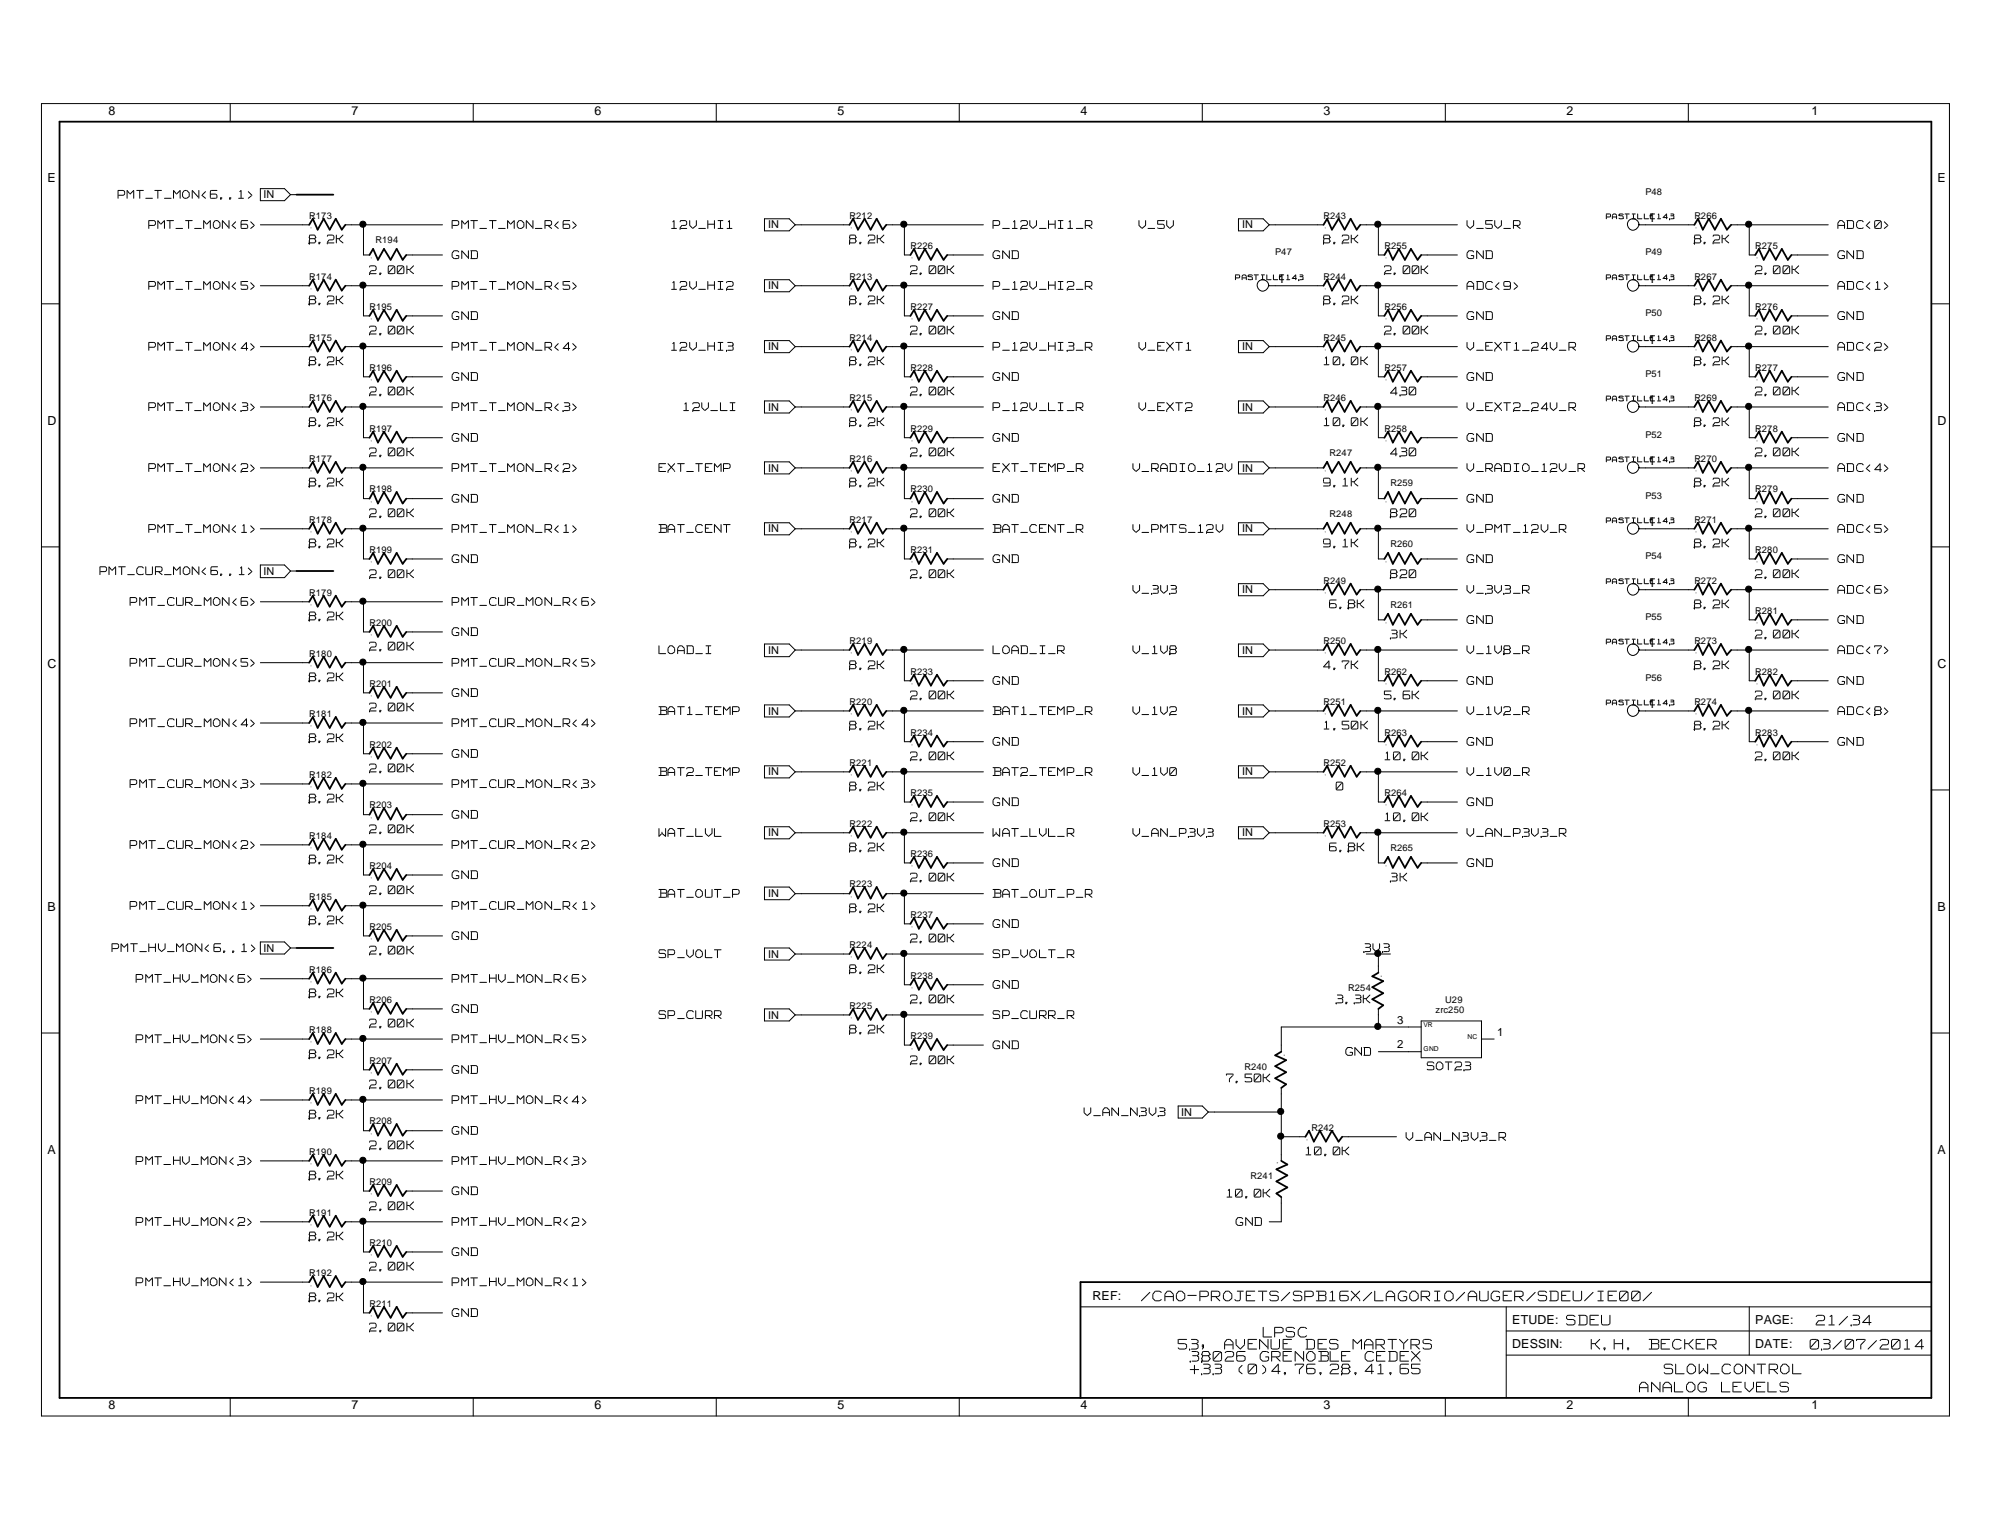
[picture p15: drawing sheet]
<svg xmlns="http://www.w3.org/2000/svg" width="279mm" height="216mm" viewBox="0 0 279 216" stroke-linecap="round" stroke-linejoin="round" font-family="sans-serif">
<defs><g id="words">
<g font-size="2.7" fill="#fff">
<text x="160.3" y="182.9">/CAO-PROJETS/SPB16X/LAGORIO/AUGER/SDEU/IE00/</text>
<text x="165.4" y="189.6">53, AVENUE DES MARTYRS</text>
<text x="167.1" y="191.3">38026 GRENOBLE CEDEX</text>
<text x="177.4" y="187.9">LPSC</text>
<text x="219.9" y="186.2">SDEU</text>
<text x="223.4" y="189.6">K.H.</text>
<text x="231.5" y="189.6">BECKER</text>
<text x="254.1" y="189.6">03/07/2014</text>
<text x="255" y="186.2">21/34</text>
<text x="167.1" y="193.1">+33 (0)4.76.28.41.65</text>
<text x="230.2" y="195.6">ANALOG</text>
<text x="233.7" y="193.1">SLOW_CONTROL</text>
<text x="241.4" y="195.6">LEVELS</text>
</g>
<g font-size="2.2" fill="#fff">
<text x="16.6" y="28">PMT_T_MON&lt;6..1&gt;</text>
<text x="20.9" y="32.2">PMT_T_MON&lt;6&gt;</text>
<text x="43.4" y="34.3">8.2K</text>
<text x="63.5" y="32.2">PMT_T_MON_R&lt;6&gt;</text>
<text x="94.3" y="32.2">12V_HI1</text>
<text x="119.3" y="34.3">8.2K</text>
<text x="139.4" y="32.2">P_12V_HI1_R</text>
<text x="159.9" y="32.2">V_5V</text>
<text x="185.8" y="34.3">8.2K</text>
<text x="206" y="32.2">V_5V_R</text>
<text x="237.9" y="34.3">8.2K</text>
<text x="258" y="32.2">ADC&lt;0&gt;</text>
<text x="20.9" y="40.8">PMT_T_MON&lt;5&gt;</text>
<text x="51.9" y="38.6">2.00K</text>
<text x="63.5" y="36.5">GND</text>
<text x="63.5" y="40.8">PMT_T_MON_R&lt;5&gt;</text>
<text x="94.3" y="40.8">12V_HI2</text>
<text x="127.8" y="38.6">2.00K</text>
<text x="139.4" y="36.5">GND</text>
<text x="139.4" y="40.8">P_12V_HI2_R</text>
<text x="194.4" y="38.6">2.00K</text>
<text x="206" y="36.5">GND</text>
<text x="206" y="40.8">ADC&lt;9&gt;</text>
<text x="246.4" y="38.6">2.00K</text>
<text x="258" y="36.5">GND</text>
<text x="258" y="40.8">ADC&lt;1&gt;</text>
<text x="43.4" y="42.8">8.2K</text>
<text x="51.9" y="47.1">2.00K</text>
<text x="63.5" y="45">GND</text>
<text x="119.3" y="42.8">8.2K</text>
<text x="127.8" y="47.1">2.00K</text>
<text x="139.4" y="45">GND</text>
<text x="185.8" y="42.8">8.2K</text>
<text x="194.4" y="47.1">2.00K</text>
<text x="206" y="45">GND</text>
<text x="237.9" y="42.8">8.2K</text>
<text x="246.4" y="47.1">2.00K</text>
<text x="258" y="45">GND</text>
<text x="20.9" y="49.3">PMT_T_MON&lt;4&gt;</text>
<text x="43.4" y="51.4">8.2K</text>
<text x="63.5" y="49.3">PMT_T_MON_R&lt;4&gt;</text>
<text x="63.5" y="53.6">GND</text>
<text x="94.3" y="49.3">12V_HI3</text>
<text x="119.3" y="51.4">8.2K</text>
<text x="139.4" y="49.3">P_12V_HI3_R</text>
<text x="139.4" y="53.6">GND</text>
<text x="159.9" y="49.3">V_EXT1</text>
<text x="185.9" y="51.4">10.0K</text>
<text x="206" y="49.3">V_EXT1_24V_R</text>
<text x="206" y="53.6">GND</text>
<text x="237.9" y="51.4">8.2K</text>
<text x="258" y="53.6">GND</text>
<text x="258" y="49.3">ADC&lt;2&gt;</text>
<text x="20.9" y="57.8">PMT_T_MON&lt;3&gt;</text>
<text x="43.4" y="59.9">8.2K</text>
<text x="51.9" y="55.6">2.00K</text>
<text x="63.5" y="57.8">PMT_T_MON_R&lt;3&gt;</text>
<text x="96" y="57.8">12V_LI</text>
<text x="119.3" y="59.9">8.2K</text>
<text x="127.8" y="55.6">2.00K</text>
<text x="139.4" y="57.8">P_12V_LI_R</text>
<text x="159.9" y="57.8">V_EXT2</text>
<text x="185.9" y="59.9">10.0K</text>
<text x="195.2" y="55.6">430</text>
<text x="206" y="57.8">V_EXT2_24V_R</text>
<text x="237.9" y="59.9">8.2K</text>
<text x="246.4" y="55.6">2.00K</text>
<text x="258" y="57.8">ADC&lt;3&gt;</text>
<text x="51.9" y="64.2">2.00K</text>
<text x="63.5" y="62.1">GND</text>
<text x="127.8" y="64.2">2.00K</text>
<text x="139.4" y="62.1">GND</text>
<text x="195.2" y="64.2">430</text>
<text x="206" y="62.1">GND</text>
<text x="246.4" y="64.2">2.00K</text>
<text x="258" y="62.1">GND</text>
<text x="20.9" y="66.4">PMT_T_MON&lt;2&gt;</text>
<text x="43.4" y="68.4">8.2K</text>
<text x="63.5" y="70.7">GND</text>
<text x="63.5" y="66.4">PMT_T_MON_R&lt;2&gt;</text>
<text x="92.5" y="66.4">EXT_TEMP</text>
<text x="119.3" y="68.4">8.2K</text>
<text x="139.4" y="66.4">EXT_TEMP_R</text>
<text x="139.4" y="70.7">GND</text>
<text x="159.1" y="66.4">V_RADIO_12V</text>
<text x="185.8" y="68.4">9.1K</text>
<text x="206" y="70.7">GND</text>
<text x="206" y="66.4">V_RADIO_12V_R</text>
<text x="237.9" y="68.4">8.2K</text>
<text x="258" y="70.7">GND</text>
<text x="258" y="66.4">ADC&lt;4&gt;</text>
<text x="20.9" y="74.9">PMT_T_MON&lt;1&gt;</text>
<text x="43.4" y="76.9">8.2K</text>
<text x="51.9" y="72.7">2.00K</text>
<text x="63.5" y="74.9">PMT_T_MON_R&lt;1&gt;</text>
<text x="92.5" y="74.9">BAT_CENT</text>
<text x="119.3" y="76.9">8.2K</text>
<text x="127.8" y="72.7">2.00K</text>
<text x="139.4" y="74.9">BAT_CENT_R</text>
<text x="159.1" y="74.9">V_PMTS_12V</text>
<text x="185.8" y="76.9">9.1K</text>
<text x="195.2" y="72.7">820</text>
<text x="206" y="74.9">V_PMT_12V_R</text>
<text x="237.9" y="76.9">8.2K</text>
<text x="246.4" y="72.7">2.00K</text>
<text x="258" y="74.9">ADC&lt;5&gt;</text>
<text x="14" y="80.8">PMT_CUR_MON&lt;6..1&gt;</text>
<text x="51.9" y="81.3">2.00K</text>
<text x="63.5" y="79.1">GND</text>
<text x="127.8" y="81.3">2.00K</text>
<text x="139.4" y="79.1">GND</text>
<text x="159.1" y="83.5">V_3V3</text>
<text x="195.2" y="81.3">820</text>
<text x="206" y="79.1">GND</text>
<text x="206" y="83.5">V_3V3_R</text>
<text x="246.4" y="81.3">2.00K</text>
<text x="258" y="83.5">ADC&lt;6&gt;</text>
<text x="258" y="79.1">GND</text>
<text x="18.3" y="85.2">PMT_CUR_MON&lt;6&gt;</text>
<text x="43.4" y="87.2">8.2K</text>
<text x="63.5" y="89.4">GND</text>
<text x="63.5" y="85.2">PMT_CUR_MON_R&lt;6&gt;</text>
<text x="186.7" y="85.5">6.8K</text>
<text x="195.2" y="89.7">3K</text>
<text x="206" y="87.7">GND</text>
<text x="237.9" y="85.5">8.2K</text>
<text x="246.4" y="89.7">2.00K</text>
<text x="258" y="87.7">GND</text>
<text x="18.3" y="93.7">PMT_CUR_MON&lt;5&gt;</text>
<text x="43.4" y="95.7">8.2K</text>
<text x="51.9" y="91.4">2.00K</text>
<text x="63.5" y="93.7">PMT_CUR_MON_R&lt;5&gt;</text>
<text x="92.5" y="91.9">LOAD_I</text>
<text x="119.3" y="94">8.2K</text>
<text x="139.4" y="91.9">LOAD_I_R</text>
<text x="159.1" y="91.9">V_1V8</text>
<text x="185.8" y="94">4.7K</text>
<text x="206" y="91.9">V_1V8_R</text>
<text x="237.9" y="94">8.2K</text>
<text x="258" y="91.9">ADC&lt;7&gt;</text>
<text x="51.9" y="100">2.00K</text>
<text x="63.5" y="97.9">GND</text>
<text x="92.5" y="100.5">BAT1_TEMP</text>
<text x="127.8" y="98.3">2.00K</text>
<text x="139.4" y="100.5">BAT1_TEMP_R</text>
<text x="139.4" y="96.2">GND</text>
<text x="159.1" y="100.5">V_1V2</text>
<text x="194.4" y="98.3">5.6K</text>
<text x="206" y="100.5">V_1V2_R</text>
<text x="206" y="96.2">GND</text>
<text x="246.4" y="98.3">2.00K</text>
<text x="258" y="96.2">GND</text>
<text x="258" y="100.5">ADC&lt;8&gt;</text>
<text x="18.3" y="102.2">PMT_CUR_MON&lt;4&gt;</text>
<text x="43.4" y="104.3">8.2K</text>
<text x="63.5" y="102.2">PMT_CUR_MON_R&lt;4&gt;</text>
<text x="63.5" y="106.5">GND</text>
<text x="119.3" y="102.5">8.2K</text>
<text x="127.8" y="106.8">2.00K</text>
<text x="139.4" y="104.8">GND</text>
<text x="185.9" y="102.5">1.50K</text>
<text x="194.5" y="106.8">10.0K</text>
<text x="206" y="104.8">GND</text>
<text x="237.9" y="102.5">8.2K</text>
<text x="246.4" y="106.8">2.00K</text>
<text x="258" y="104.8">GND</text>
<text x="18.3" y="110.7">PMT_CUR_MON&lt;3&gt;</text>
<text x="43.4" y="112.8">8.2K</text>
<text x="51.9" y="108.5">2.00K</text>
<text x="63.5" y="110.7">PMT_CUR_MON_R&lt;3&gt;</text>
<text x="92.5" y="109">BAT2_TEMP</text>
<text x="119.3" y="111.1">8.2K</text>
<text x="139.4" y="113.3">GND</text>
<text x="139.4" y="109">BAT2_TEMP_R</text>
<text x="159.1" y="109">V_1V0</text>
<text x="187.6" y="111.1">0</text>
<text x="206" y="109">V_1V0_R</text>
<text x="206" y="113.3">GND</text>
<text x="18.3" y="119.3">PMT_CUR_MON&lt;2&gt;</text>
<text x="51.9" y="117.1">2.00K</text>
<text x="63.5" y="115">GND</text>
<text x="63.5" y="119.3">PMT_CUR_MON_R&lt;2&gt;</text>
<text x="92.5" y="117.6">WAT_LVL</text>
<text x="119.3" y="119.6">8.2K</text>
<text x="127.8" y="115.4">2.00K</text>
<text x="139.4" y="117.6">WAT_LVL_R</text>
<text x="159.1" y="117.6">V_AN_P3V3</text>
<text x="186.7" y="119.6">6.8K</text>
<text x="194.5" y="115.4">10.0K</text>
<text x="206" y="117.6">V_AN_P3V3_R</text>
<text x="43.4" y="121.3">8.2K</text>
<text x="51.9" y="125.6">2.00K</text>
<text x="63.5" y="123.5">GND</text>
<text x="127.8" y="123.8">2.00K</text>
<text x="139.4" y="121.8">GND</text>
<text x="195.2" y="123.8">3K</text>
<text x="206" y="121.8">GND</text>
<text x="18.3" y="127.8">PMT_CUR_MON&lt;1&gt;</text>
<text x="43.4" y="129.9">8.2K</text>
<text x="63.5" y="127.8">PMT_CUR_MON_R&lt;1&gt;</text>
<text x="92.5" y="126.1">BAT_OUT_P</text>
<text x="119.3" y="128.2">8.2K</text>
<text x="139.4" y="130.4">GND</text>
<text x="139.4" y="126.1">BAT_OUT_P_R</text>
<text x="15.7" y="133.8">PMT_HV_MON&lt;6..1&gt;</text>
<text x="51.9" y="134.1">2.00K</text>
<text x="63.5" y="132.1">GND</text>
<text x="92.5" y="134.6">SP_VOLT</text>
<text x="119.3" y="136.7">8.2K</text>
<text x="127.8" y="132.4">2.00K</text>
<text x="139.4" y="134.6">SP_VOLT_R</text>
<text x="191.5" y="133.8">3V3</text>
<text x="19.1" y="138.1">PMT_HV_MON&lt;6&gt;</text>
<text x="43.4" y="140.1">8.2K</text>
<text x="63.5" y="142.3">GND</text>
<text x="63.5" y="138.1">PMT_HV_MON_R&lt;6&gt;</text>
<text x="92.5" y="143.2">SP_CURR</text>
<text x="127.8" y="140.9">2.00K</text>
<text x="139.4" y="143.2">SP_CURR_R</text>
<text x="139.4" y="138.9">GND</text>
<text x="187.6" y="140.9">3.3K</text>
<text x="19.1" y="146.5">PMT_HV_MON&lt;5&gt;</text>
<text x="43.4" y="148.7">8.2K</text>
<text x="51.9" y="144.3">2.00K</text>
<text x="63.5" y="146.5">PMT_HV_MON_R&lt;5&gt;</text>
<text x="119.3" y="145.2">8.2K</text>
<text x="127.8" y="149.5">2.00K</text>
<text x="139.4" y="147.4">GND</text>
<text x="189" y="148.3">GND</text>
<text x="19.1" y="155.1">PMT_HV_MON&lt;4&gt;</text>
<text x="51.9" y="152.9">2.00K</text>
<text x="63.5" y="150.9">GND</text>
<text x="63.5" y="155.1">PMT_HV_MON_R&lt;4&gt;</text>
<text x="172.2" y="152">7.50K</text>
<text x="200.4" y="150.3">SOT23</text>
<text x="43.4" y="157.1">8.2K</text>
<text x="51.9" y="161.4">2.00K</text>
<text x="63.5" y="159.4">GND</text>
<text x="152.2" y="156.8">V_AN_N3V3</text>
<text x="197.4" y="160.3">V_AN_N3V3_R</text>
<text x="19.1" y="163.6">PMT_HV_MON&lt;3&gt;</text>
<text x="43.4" y="165.7">8.2K</text>
<text x="63.5" y="167.9">GND</text>
<text x="63.5" y="163.6">PMT_HV_MON_R&lt;3&gt;</text>
<text x="183.4" y="162.3">10.0K</text>
<text x="19.1" y="172.2">PMT_HV_MON&lt;2&gt;</text>
<text x="51.9" y="170">2.00K</text>
<text x="63.5" y="172.2">PMT_HV_MON_R&lt;2&gt;</text>
<text x="172.3" y="168.2">10.0K</text>
<text x="173.5" y="172.2">GND</text>
<text x="43.4" y="174.2">8.2K</text>
<text x="51.9" y="178.5">2.00K</text>
<text x="63.5" y="176.4">GND</text>
<text x="19.1" y="180.7">PMT_HV_MON&lt;1&gt;</text>
<text x="43.4" y="182.8">8.2K</text>
<text x="63.5" y="180.7">PMT_HV_MON_R&lt;1&gt;</text>
<text x="63.5" y="185">GND</text>
<text x="51.9" y="187">2.00K</text>
</g>
<g font-size="1.7">
<text x="15.2" y="16.2">8</text>
<text x="49.3" y="16.2">7</text>
<text x="83.5" y="16.2">6</text>
<text x="117.6" y="16.2">5</text>
<text x="151.7" y="16.2">4</text>
<text x="185.8" y="16.2">3</text>
<text x="219.9" y="16.2">2</text>
<text x="254.3" y="16.2">1</text>
<text x="6.7" y="25.5">E</text>
<text x="272" y="25.5">E</text>
<text x="231.5" y="31.1">1</text>
<text x="179.5" y="39.7">1</text>
<text x="231.5" y="39.7">1</text>
<text x="231.5" y="48.2">1</text>
<text x="6.7" y="59.7">D</text>
<text x="231.5" y="56.7">1</text>
<text x="272" y="59.7">D</text>
<text x="231.5" y="65.3">1</text>
<text x="231.5" y="73.8">1</text>
<text x="231.5" y="82.4">1</text>
<text x="6.7" y="93.8">C</text>
<text x="231.5" y="90.8">1</text>
<text x="272" y="93.8">C</text>
<text x="231.5" y="99.4">1</text>
<text x="6.7" y="127.9">B</text>
<text x="272" y="127.9">B</text>
<text x="6.7" y="162">A</text>
<text x="272" y="162">A</text>
<text x="153.4" y="182.5">REF:</text>
<text x="212.3" y="185.9">ETUDE:</text>
<text x="246.4" y="185.9">PAGE:</text>
<text x="212.3" y="189.3">DESSIN:</text>
<text x="246.4" y="189.3">DATE:</text>
<text x="15.2" y="197.8">8</text>
<text x="49.3" y="197.8">7</text>
<text x="83.5" y="197.8">6</text>
<text x="117.6" y="197.8">5</text>
<text x="151.7" y="197.8">4</text>
<text x="185.8" y="197.8">3</text>
<text x="219.9" y="197.8">2</text>
<text x="254.3" y="197.8">1</text>
</g>
<g font-size="1.6">
<text x="196.2" y="143.7">3</text>
<text x="196.2" y="147.1">2</text>
<text x="210.2" y="145.4">1</text>
</g>
<g font-size="1.5">
<text x="37" y="27.7">IN</text>
<text x="107.8" y="32.1">IN</text>
<text x="174.4" y="32.1">IN</text>
<text x="107.8" y="40.5">IN</text>
<text x="107.8" y="49.1">IN</text>
<text x="174.4" y="49.1">IN</text>
<text x="107.8" y="57.6">IN</text>
<text x="174.4" y="57.6">IN</text>
<text x="107.8" y="66.2">IN</text>
<text x="174.4" y="66.2">IN</text>
<text x="107.8" y="74.7">IN</text>
<text x="174.4" y="74.7">IN</text>
<text x="37" y="80.7">IN</text>
<text x="174.4" y="83.2">IN</text>
<text x="107.8" y="91.8">IN</text>
<text x="174.4" y="91.8">IN</text>
<text x="107.8" y="100.3">IN</text>
<text x="174.4" y="100.3">IN</text>
<text x="107.8" y="108.9">IN</text>
<text x="174.4" y="108.9">IN</text>
<text x="107.8" y="117.3">IN</text>
<text x="174.4" y="117.3">IN</text>
<text x="107.8" y="125.9">IN</text>
<text x="37" y="133.6">IN</text>
<text x="107.8" y="134.4">IN</text>
<text x="107.8" y="143">IN</text>
<text x="165.8" y="156.6">IN</text>
</g>
<g font-size="1.4" fill="#fff">
<text x="225.5" y="30.8">PASTILLE143</text>
<text x="173.5" y="39.3">PASTILLE143</text>
<text x="225.5" y="39.3">PASTILLE143</text>
<text x="225.5" y="47.9">PASTILLE143</text>
<text x="225.5" y="56.4">PASTILLE143</text>
<text x="225.5" y="64.9">PASTILLE143</text>
<text x="225.5" y="73.5">PASTILLE143</text>
<text x="225.5" y="82">PASTILLE143</text>
<text x="225.5" y="90.5">PASTILLE143</text>
<text x="225.5" y="99">PASTILLE143</text>
</g>
<g font-size="1.3">
<text x="231" y="27.3">P48</text>
<text x="43.4" y="30.7">R173</text>
<text x="52.7" y="34.1">R194</text>
<text x="119.3" y="30.7">R212</text>
<text x="127.8" y="34.9">R226</text>
<text x="179" y="35.8">P47</text>
<text x="185.8" y="30.7">R243</text>
<text x="194.4" y="34.9">R255</text>
<text x="231" y="35.8">P49</text>
<text x="237.9" y="30.7">R266</text>
<text x="246.4" y="34.9">R275</text>
<text x="43.4" y="39.3">R174</text>
<text x="119.3" y="39.3">R213</text>
<text x="185.8" y="39.3">R244</text>
<text x="237.9" y="39.3">R267</text>
<text x="43.4" y="47.8">R175</text>
<text x="51.9" y="43.5">R195</text>
<text x="119.3" y="47.8">R214</text>
<text x="127.8" y="43.5">R227</text>
<text x="185.8" y="47.8">R245</text>
<text x="194.4" y="43.5">R256</text>
<text x="231" y="44.3">P50</text>
<text x="237.9" y="47.8">R268</text>
<text x="246.4" y="43.5">R276</text>
<text x="51.9" y="52">R196</text>
<text x="127.8" y="52">R228</text>
<text x="194.4" y="52">R257</text>
<text x="231" y="52.9">P51</text>
<text x="246.4" y="52">R277</text>
<text x="43.4" y="56.3">R176</text>
<text x="119.3" y="56.3">R215</text>
<text x="185.8" y="56.3">R246</text>
<text x="237.9" y="56.3">R269</text>
<text x="43.4" y="64.8">R177</text>
<text x="51.9" y="60.6">R197</text>
<text x="119.3" y="64.8">R216</text>
<text x="127.8" y="60.6">R229</text>
<text x="186.7" y="64">R247</text>
<text x="194.4" y="60.6">R258</text>
<text x="231" y="61.4">P52</text>
<text x="237.9" y="64.8">R270</text>
<text x="246.4" y="60.6">R278</text>
<text x="51.9" y="69.1">R198</text>
<text x="127.8" y="69.1">R230</text>
<text x="195.2" y="68.2">R259</text>
<text x="231" y="70">P53</text>
<text x="246.4" y="69.1">R279</text>
<text x="43.4" y="73.4">R178</text>
<text x="51.9" y="77.6">R199</text>
<text x="119.3" y="73.4">R217</text>
<text x="127.8" y="77.6">R231</text>
<text x="186.7" y="72.5">R248</text>
<text x="195.2" y="76.8">R260</text>
<text x="237.9" y="73.4">R271</text>
<text x="246.4" y="77.6">R280</text>
<text x="43.4" y="83.6">R179</text>
<text x="185.8" y="81.9">R249</text>
<text x="231" y="78.5">P54</text>
<text x="237.9" y="81.9">R272</text>
<text x="51.9" y="87.9">R200</text>
<text x="195.2" y="85.3">R261</text>
<text x="231" y="87">P55</text>
<text x="246.4" y="86.2">R281</text>
<text x="43.4" y="92.2">R180</text>
<text x="119.3" y="90.4">R219</text>
<text x="127.8" y="94.7">R233</text>
<text x="185.8" y="90.4">R250</text>
<text x="194.4" y="94.7">R262</text>
<text x="231" y="95.6">P56</text>
<text x="237.9" y="90.4">R273</text>
<text x="246.4" y="94.7">R282</text>
<text x="43.4" y="100.6">R181</text>
<text x="51.9" y="96.4">R201</text>
<text x="119.3" y="99">R220</text>
<text x="185.8" y="99">R251</text>
<text x="237.9" y="99">R274</text>
<text x="51.9" y="105">R202</text>
<text x="119.3" y="107.5">R221</text>
<text x="127.8" y="103.3">R234</text>
<text x="185.8" y="107.5">R252</text>
<text x="194.4" y="103.3">R263</text>
<text x="246.4" y="103.3">R283</text>
<text x="43.4" y="109.2">R182</text>
<text x="51.9" y="113.4">R203</text>
<text x="127.8" y="111.7">R235</text>
<text x="194.4" y="111.7">R264</text>
<text x="43.4" y="117.8">R184</text>
<text x="119.3" y="116.1">R222</text>
<text x="185.8" y="116.1">R253</text>
<text x="195.2" y="119.4">R265</text>
<text x="51.9" y="122">R204</text>
<text x="119.3" y="124.5">R223</text>
<text x="127.8" y="120.3">R236</text>
<text x="43.4" y="126.3">R185</text>
<text x="51.9" y="130.5">R205</text>
<text x="127.8" y="128.8">R237</text>
<text x="43.4" y="136.5">R186</text>
<text x="119.3" y="133.1">R224</text>
<text x="127.8" y="137.4">R238</text>
<text x="51.9" y="140.8">R206</text>
<text x="119.3" y="141.6">R225</text>
<text x="189.3" y="139.1">R254</text>
<text x="201.6" y="142.2">zrc250</text>
<text x="202.9" y="140.8">U29</text>
<text x="43.4" y="145">R188</text>
<text x="51.9" y="149.3">R207</text>
<text x="127.8" y="145.9">R239</text>
<text x="43.4" y="153.6">R189</text>
<text x="174.7" y="150.2">R240</text>
<text x="51.9" y="157.8">R208</text>
<text x="184.1" y="158.7">R242</text>
<text x="43.4" y="162.1">R190</text>
<text x="51.9" y="166.3">R209</text>
<text x="175.6" y="165.5">R241</text>
<text x="43.4" y="170.7">R191</text>
<text x="43.4" y="179.1">R192</text>
<text x="51.9" y="174.9">R210</text>
<text x="51.9" y="183.5">R211</text>
</g>
<g font-size=".9">
<text x="199.9" y="147.6">GND</text>
<text x="199.9" y="144.2">VR</text>
<text x="206.1" y="145.9">NC</text>
</g>
<g font-size=".6">
<text x="194.3" y="137.1" transform="rotate(-90 194.3 137.1)">*</text>
<text x="180.7" y="148.2" transform="rotate(-90 180.7 148.2)">*</text>
<text x="179" y="163.1" transform="rotate(90 179 163.1)">*</text>
</g>
<g font-size=".5">
<text x="43.6" y="32.3">*</text>
<text x="119.4" y="32.3">*</text>
<text x="186" y="32.3">*</text>
<text x="238.1" y="32.3">*</text>
<text x="43.6" y="40.9">*</text>
<text x="52" y="36.6">*</text>
<text x="119.4" y="40.9">*</text>
<text x="128" y="36.6">*</text>
<text x="186" y="40.9">*</text>
<text x="194.5" y="36.6">*</text>
<text x="238.1" y="40.9">*</text>
<text x="246.6" y="36.6">*</text>
<text x="52" y="45.1">*</text>
<text x="128" y="45.1">*</text>
<text x="194.5" y="45.1">*</text>
<text x="246.6" y="45.1">*</text>
<text x="43.6" y="49.4">*</text>
<text x="52" y="53.7">*</text>
<text x="119.4" y="49.4">*</text>
<text x="128" y="53.7">*</text>
<text x="186" y="49.4">*</text>
<text x="194.5" y="53.7">*</text>
<text x="238.1" y="49.4">*</text>
<text x="246.6" y="53.7">*</text>
<text x="43.6" y="57.9">*</text>
<text x="119.4" y="57.9">*</text>
<text x="186" y="57.9">*</text>
<text x="238.1" y="57.9">*</text>
<text x="52" y="62.2">*</text>
<text x="128" y="62.2">*</text>
<text x="194.5" y="62.2">*</text>
<text x="246.6" y="62.2">*</text>
<text x="43.6" y="66.4">*</text>
<text x="52" y="70.8">*</text>
<text x="119.4" y="66.4">*</text>
<text x="128" y="70.8">*</text>
<text x="186" y="66.4">*</text>
<text x="194.5" y="70.8">*</text>
<text x="238.1" y="66.4">*</text>
<text x="246.6" y="70.8">*</text>
<text x="43.6" y="75">*</text>
<text x="119.4" y="75">*</text>
<text x="186" y="75">*</text>
<text x="238.1" y="75">*</text>
<text x="52" y="79.2">*</text>
<text x="128" y="79.2">*</text>
<text x="186" y="83.5">*</text>
<text x="194.5" y="79.2">*</text>
<text x="238.1" y="83.5">*</text>
<text x="246.6" y="79.2">*</text>
<text x="43.6" y="85.2">*</text>
<text x="52" y="89.5">*</text>
<text x="194.5" y="87.8">*</text>
<text x="246.6" y="87.8">*</text>
<text x="43.6" y="93.8">*</text>
<text x="119.4" y="92">*</text>
<text x="186" y="92">*</text>
<text x="238.1" y="92">*</text>
<text x="52" y="98">*</text>
<text x="119.4" y="100.6">*</text>
<text x="128" y="96.3">*</text>
<text x="186" y="100.6">*</text>
<text x="194.5" y="96.3">*</text>
<text x="238.1" y="100.6">*</text>
<text x="246.6" y="96.3">*</text>
<text x="43.6" y="102.3">*</text>
<text x="52" y="106.6">*</text>
<text x="128" y="104.9">*</text>
<text x="194.5" y="104.9">*</text>
<text x="246.6" y="104.9">*</text>
<text x="43.6" y="110.8">*</text>
<text x="119.4" y="109.1">*</text>
<text x="128" y="113.3">*</text>
<text x="186" y="109.1">*</text>
<text x="194.5" y="113.3">*</text>
<text x="43.6" y="119.4">*</text>
<text x="52" y="115.1">*</text>
<text x="119.4" y="117.7">*</text>
<text x="186" y="117.7">*</text>
<text x="52" y="123.6">*</text>
<text x="128" y="121.9">*</text>
<text x="194.5" y="121.9">*</text>
<text x="43.6" y="127.9">*</text>
<text x="119.4" y="126.2">*</text>
<text x="128" y="130.5">*</text>
<text x="52" y="132.1">*</text>
<text x="119.4" y="134.7">*</text>
<text x="43.6" y="138.2">*</text>
<text x="52" y="142.4">*</text>
<text x="119.4" y="143.2">*</text>
<text x="128" y="139">*</text>
<text x="43.6" y="146.6">*</text>
<text x="128" y="147.5">*</text>
<text x="43.6" y="155.2">*</text>
<text x="52" y="150.9">*</text>
<text x="52" y="159.5">*</text>
<text x="183.5" y="160.3">*</text>
<text x="43.6" y="163.7">*</text>
<text x="52" y="168">*</text>
<text x="43.6" y="172.3">*</text>
<text x="52" y="176.5">*</text>
<text x="43.6" y="180.7">*</text>
<text x="52" y="185.1">*</text>
</g>
</g></defs>
<g fill="none" stroke="#000" stroke-width=".25">
<path d="M8.4 17.1h262.8v179.1h-262.8zM41.6 27.3h5.2M43.4 31.6l.5-.9 .7 1.5 .8-1.5 .9 1.5 .8-1.5 .9 1.5 .5-.6M51.9 35.8l.5-.9 .7 1.6 .8-1.6 .9 1.6 .9-1.6 .8 1.6 .5-.7M119.3 31.6l.5-.9 .7 1.5 .9-1.5 .8 1.5 .9-1.5 .8 1.5 .5-.6M127.8 35.8l.5-.9 .7 1.6 .9-1.6 .8 1.6 .9-1.6 .9 1.6 .5-.7M185.8 31.6l.5-.9 .7 1.5 .9-1.5 .9 1.5 .8-1.5 .9 1.5 .5-.6M194.4 35.8l.5-.9 .7 1.6 .8-1.6 .9 1.6 .8-1.6 .9 1.6 .5-.7M237.9 31.6l.5-.9 .7 1.5 .8-1.5 .9 1.5 .8-1.5 .9 1.5 .6-.6M246.4 35.8l.6-.9 .6 1.6 .9-1.6 .8 1.6 .9-1.6 .8 1.6 .5-.7M43.4 40.1l.5-.8 .7 1.5 .8-1.5 .9 1.5 .8-1.5 .9 1.5 .5-.7M43.4 48.7l.5-.9 .7 1.5 .8-1.5 .9 1.5 .8-1.5 .9 1.5 .5-.6"/>
<path d="M43.4 57.1l.5-.8 .7 1.5 .8-1.5 .9 1.5 .8-1.5 .9 1.5 .5-.7M51.9 44.3l.5-.8 .7 1.5 .8-1.5 .9 1.5 .9-1.5 .8 1.5 .5-.7M51.9 52.9l.5-.9 .7 1.6 .8-1.6 .9 1.6 .9-1.6 .8 1.6 .5-.7M119.3 40.1l.5-.8 .7 1.5 .9-1.5 .8 1.5 .9-1.5 .8 1.5 .5-.7M119.3 48.7l.5-.9 .7 1.5 .9-1.5 .8 1.5 .9-1.5 .8 1.5 .5-.6M119.3 57.1l.5-.8 .7 1.5 .9-1.5 .8 1.5 .9-1.5 .8 1.5 .5-.7M127.8 44.3l.5-.8 .7 1.5 .9-1.5 .8 1.5 .9-1.5 .9 1.5 .5-.7M127.8 52.9l.5-.9 .7 1.6 .9-1.6 .8 1.6 .9-1.6 .9 1.6 .5-.7M185.8 40.1l.5-.8 .7 1.5 .9-1.5 .9 1.5 .8-1.5 .9 1.5 .5-.7M185.8 48.7l.5-.9 .7 1.5 .9-1.5 .9 1.5 .8-1.5 .9 1.5 .5-.6M185.8 57.1l.5-.8 .7 1.5 .9-1.5 .9 1.5 .8-1.5 .9 1.5 .5-.7M194.4 44.3l.5-.8 .7 1.5 .8-1.5 .9 1.5 .8-1.5 .9 1.5 .5-.7"/>
<path d="M194.4 52.9l.5-.9 .7 1.6 .8-1.6 .9 1.6 .8-1.6 .9 1.6 .5-.7M237.9 40.1l.5-.8 .7 1.5 .8-1.5 .9 1.5 .8-1.5 .9 1.5 .6-.7M237.9 48.7l.5-.9 .7 1.5 .8-1.5 .9 1.5 .8-1.5 .9 1.5 .6-.6M237.9 57.1l.5-.8 .7 1.5 .8-1.5 .9 1.5 .8-1.5 .9 1.5 .6-.7M246.4 44.3l.6-.8 .6 1.5 .9-1.5 .8 1.5 .9-1.5 .8 1.5 .5-.7M246.4 52.9l.6-.9 .6 1.6 .9-1.6 .8 1.6 .9-1.6 .8 1.6 .5-.7M43.4 65.7l.5-.9 .7 1.6 .8-1.6 .9 1.6 .8-1.6 .9 1.6 .5-.7M43.4 74.2l.5-.8 .7 1.5 .8-1.5 .9 1.5 .8-1.5 .9 1.5 .5-.7M51.9 61.4l.5-.8 .7 1.5 .8-1.5 .9 1.5 .9-1.5 .8 1.5 .5-.7M51.9 70l.5-.9 .7 1.6 .8-1.6 .9 1.6 .9-1.6 .8 1.6 .5-.7M51.9 78.5l.5-.9 .7 1.5 .8-1.5 .9 1.5 .9-1.5 .8 1.5 .5-.6M119.3 65.7l.5-.9 .7 1.6 .9-1.6 .8 1.6 .9-1.6 .8 1.6 .5-.7"/>
<path d="M119.3 74.2l.5-.8 .7 1.5 .9-1.5 .8 1.5 .9-1.5 .8 1.5 .5-.7M127.8 61.4l.5-.8 .7 1.5 .9-1.5 .8 1.5 .9-1.5 .9 1.5 .5-.7M127.8 70l.5-.9 .7 1.6 .9-1.6 .8 1.6 .9-1.6 .9 1.6 .5-.7M127.8 78.5l.5-.9 .7 1.5 .9-1.5 .8 1.5 .9-1.5 .9 1.5 .5-.6M185.8 65.7l.5-.9 .7 1.6 .9-1.6 .9 1.6 .8-1.6 .9 1.6 .5-.7M185.8 74.2l.5-.8 .7 1.5 .9-1.5 .9 1.5 .8-1.5 .9 1.5 .5-.7M194.4 61.4l.5-.8 .7 1.5 .8-1.5 .9 1.5 .8-1.5 .9 1.5 .5-.7M194.4 70l.5-.9 .7 1.6 .8-1.6 .9 1.6 .8-1.6 .9 1.6 .5-.7M194.4 78.5l.5-.9 .7 1.5 .8-1.5 .9 1.5 .8-1.5 .9 1.5 .5-.6M237.9 65.7l.5-.9 .7 1.6 .8-1.6 .9 1.6 .8-1.6 .9 1.6 .6-.7M237.9 74.2l.5-.8 .7 1.5 .8-1.5 .9 1.5 .8-1.5 .9 1.5 .6-.7M246.4 61.4l.6-.8 .6 1.5 .9-1.5 .8 1.5 .9-1.5 .8 1.5 .5-.7"/>
<path d="M246.4 70l.6-.9 .6 1.6 .9-1.6 .8 1.6 .9-1.6 .8 1.6 .5-.7M246.4 78.5l.6-.9 .6 1.5 .9-1.5 .8 1.5 .9-1.5 .8 1.5 .5-.6M41.6 80.2h5.2M43.4 84.5l.5-.9 .7 1.6 .8-1.6 .9 1.6 .8-1.6 .9 1.6 .5-.7M43.4 93l.5-.8 .7 1.5 .8-1.5 .9 1.5 .8-1.5 .9 1.5 .5-.7M51.9 88.7l.5-.8 .7 1.5 .8-1.5 .9 1.5 .9-1.5 .8 1.5 .5-.7M51.9 97.3l.5-.9 .7 1.5 .8-1.5 .9 1.5 .9-1.5 .8 1.5 .5-.6M119.3 91.2l.5-.8 .7 1.5 .9-1.5 .8 1.5 .9-1.5 .8 1.5 .5-.7M119.3 99.8l.5-.8 .7 1.5 .9-1.5 .8 1.5 .9-1.5 .8 1.5 .5-.7M127.8 95.6l.5-.9 .7 1.5 .9-1.5 .8 1.5 .9-1.5 .9 1.5 .5-.6M185.8 82.8l.5-.9 .7 1.6 .9-1.6 .9 1.6 .8-1.6 .9 1.6 .5-.7M185.8 91.2l.5-.8 .7 1.5 .9-1.5 .9 1.5 .8-1.5 .9 1.5 .5-.7"/>
<path d="M185.8 99.8l.5-.8 .7 1.5 .9-1.5 .9 1.5 .8-1.5 .9 1.5 .5-.7M194.4 95.6l.5-.9 .7 1.5 .8-1.5 .9 1.5 .8-1.5 .9 1.5 .5-.6M194.4 87l.5-.8 .7 1.5 .8-1.5 .9 1.5 .8-1.5 .9 1.5 .5-.7M237.9 82.8l.5-.9 .7 1.6 .8-1.6 .9 1.6 .8-1.6 .9 1.6 .6-.7M237.9 91.2l.5-.8 .7 1.5 .8-1.5 .9 1.5 .8-1.5 .9 1.5 .6-.7M237.9 99.8l.5-.8 .7 1.5 .8-1.5 .9 1.5 .8-1.5 .9 1.5 .6-.7M246.4 87l.6-.8 .6 1.5 .9-1.5 .8 1.5 .9-1.5 .8 1.5 .5-.7M246.4 95.6l.6-.9 .6 1.5 .9-1.5 .8 1.5 .9-1.5 .8 1.5 .5-.6M43.4 101.5l.5-.9 .7 1.6 .8-1.6 .9 1.6 .8-1.6 .9 1.6 .5-.7M43.4 110l.5-.8 .7 1.5 .8-1.5 .9 1.5 .8-1.5 .9 1.5 .5-.7M43.4 118.6l.5-.8 .7 1.5 .8-1.5 .9 1.5 .8-1.5 .9 1.5 .5-.7M51.9 105.8l.5-.8 .7 1.5 .8-1.5 .9 1.5 .9-1.5 .8 1.5 .5-.7"/>
<path d="M51.9 114.4l.5-1 .7 1.6 .8-1.6 .9 1.6 .9-1.6 .8 1.6 .5-.6M119.3 108.4l.5-.9 .7 1.5 .9-1.5 .8 1.5 .9-1.5 .8 1.5 .5-.6M119.3 116.9l.5-.8 .7 1.5 .9-1.5 .8 1.5 .9-1.5 .8 1.5 .5-.7M127.8 104.1l.5-.8 .7 1.5 .9-1.5 .8 1.5 .9-1.5 .9 1.5 .5-.7M127.8 112.6l.5-.9 .7 1.6 .9-1.6 .8 1.6 .9-1.6 .9 1.6 .5-.7M185.8 108.4l.5-.9 .7 1.5 .9-1.5 .9 1.5 .8-1.5 .9 1.5 .5-.6M185.8 116.9l.5-.8 .7 1.5 .9-1.5 .9 1.5 .8-1.5 .9 1.5 .5-.7M194.4 104.1l.5-.8 .7 1.5 .8-1.5 .9 1.5 .8-1.5 .9 1.5 .5-.7M194.4 112.6l.5-.9 .7 1.6 .8-1.6 .9 1.6 .8-1.6 .9 1.6 .5-.7M246.4 104.1l.6-.8 .6 1.5 .9-1.5 .8 1.5 .9-1.5 .8 1.5 .5-.7M41.6 133.1h5.2M43.4 127.1l.5-.8 .7 1.5 .8-1.5 .9 1.5 .8-1.5 .9 1.5 .5-.7"/>
<path d="M43.4 137.4l.5-.9 .7 1.6 .8-1.6 .9 1.6 .8-1.6 .9 1.6 .5-.7M51.9 122.8l.5-.8 .7 1.5 .8-1.5 .9 1.5 .9-1.5 .8 1.5 .5-.7M51.9 131.4l.5-.9 .7 1.6 .8-1.6 .9 1.6 .9-1.6 .8 1.6 .5-.7M119.3 125.5l.5-1 .7 1.6 .9-1.6 .8 1.6 .9-1.6 .8 1.6 .5-.6M119.3 133.9l.5-.8 .7 1.5 .9-1.5 .8 1.5 .9-1.5 .8 1.5 .5-.7M127.8 121.1l.5-.8 .7 1.5 .9-1.5 .8 1.5 .9-1.5 .9 1.5 .5-.7M127.8 129.7l.5-.9 .7 1.6 .9-1.6 .8 1.6 .9-1.6 .9 1.6 .5-.7M127.8 138.2l.5-.8 .7 1.5 .9-1.5 .8 1.5 .9-1.5 .9 1.5 .5-.7M193.5 136.5l-.8 .6 1.5 .6-1.5 .9 1.5 .8-1.5 .9 1.5 .8-.7 .5M194.4 121.1l.5-.8 .7 1.5 .8-1.5 .9 1.5 .8-1.5 .9 1.5 .5-.7M43.4 145.9l.5-.9 .7 1.5 .8-1.5 .9 1.5 .8-1.5 .9 1.5 .5-.6M43.4 154.4l.5-.8 .7 1.5 .8-1.5 .9 1.5 .8-1.5 .9 1.5 .5-.7"/>
<path d="M51.9 141.6l.5-.8 .7 1.5 .8-1.5 .9 1.5 .9-1.5 .8 1.5 .5-.7M51.9 150.2l.5-.9 .7 1.6 .8-1.6 .9 1.6 .9-1.6 .8 1.6 .5-.7M51.9 158.7l.5-.9 .7 1.6 .8-1.6 .9 1.6 .9-1.6 .8 1.6 .5-.7M119.3 142.5l.5-.9 .7 1.6 .9-1.6 .8 1.6 .9-1.6 .8 1.6 .5-.7M127.8 146.7l.5-.8 .7 1.5 .9-1.5 .8 1.5 .9-1.5 .9 1.5 .5-.7M179.9 147.6l-.9 .5 1.6 .7-1.6 .9 1.6 .8-1.6 .9 1.6 .8-.7 .5M183.3 159.6l.5-.9 .7 1.6 .8-1.6 .9 1.6 .8-1.6 .9 1.6 .5-.7M43.4 163l.5-.9 .7 1.5 .8-1.5 .9 1.5 .8-1.5 .9 1.5 .5-.6M43.4 171.5l.5-.8 .7 1.5 .8-1.5 .9 1.5 .8-1.5 .9 1.5 .5-.7M43.4 180l.5-.9 .7 1.6 .8-1.6 .9 1.6 .8-1.6 .9 1.6 .5-.7M51.9 167.2l.5-.9 .7 1.6 .8-1.6 .9 1.6 .9-1.6 .8 1.6 .5-.7M51.9 175.7l.5-.8 .7 1.5 .8-1.5 .9 1.5 .9-1.5 .8 1.5 .5-.7"/>
<path d="M179.9 163l.8 .5-1.5 .6 1.5 .9-1.5 .8 1.5 .9-1.5 .8 .7 .5M271.2 180h-119.5v16.2M51.9 184.3l.5-.8 .7 1.5 .8-1.5 .9 1.5 .9-1.5 .8 1.5 .5-.7"/>
</g>
<g fill="none" stroke="#000" stroke-width=".14">
<path d="M5.8 14.5h267.9v184.3h-267.9zM32.3 14.5v2.6M66.4 14.5v2.6M100.6 14.5v2.6M134.7 14.5v2.6M168.8 14.5v2.6M202.9 14.5v2.6M237 14.5v2.6M16.6 26.7h.7M16.6 26.8v1M16.7 27.4h.6M17.3 26.7l.2 .2"/>
<path d="M17.5 27.2l-.2 .2M17.5 27v.2M17.8 26.7l.4 .5M17.8 26.8v1M18.8 26.8v1M18.8 26.7l-.5 .5M19.2 26.7h.9M19.6 26.8v1M20.5 27.8h.9M20.9 39.5h.7M20.9 31h.7M20.9 31.1v1"/>
<path d="M20.9 39.6v1M21 31.6h.6M21.7 39.5l.1 .2M21.7 31l.1 .1M21.7 26.7h1M21.8 31.2v.2M21.8 39.8v.1M21.8 31.5l-.1 .1M22.2 39.5l.3 .4M22.2 31l.3 .4M22.2 26.8v1M22.2 31.1v1"/>
<path d="M22.2 39.6v1M23.1 27.8h.9M23.1 31.1v1M23.1 39.6v1M23.1 39.5l-.5 .5M23.1 31l-.5 .5M23.4 39.5h1M23.4 31h1M23.9 31.1v1M23.9 39.6v1M24.4 26.7l.3 .5M24.4 26.8v1"/>
<path d="M24.7 32.1h.9M25.3 26.8v1M25.3 26.7l-.5 .5M25.6 27.2v.3M25.6 27.6l.3 .2M25.9 26.7l-.3 .4M26 27.8h.1M26 26.7h.1M26.1 39.5h.9M26.1 31h.9M26.2 26.7l.4 .4M26.5 31.1v1"/>
<path d="M26.5 39.6v1M26.6 27.2v.3M26.6 27.6l-.4 .2M27 26.8v1M27 26.7l.8 1M27.3 32.1h1M27.9 26.7v1.1M28.3 27.4l.6 .4M28.6 39.5l.3 .4M28.6 31l.3 .4M28.6 31.1v1M28.6 39.6v1"/>
<path d="M28.9 26.9l-.5 .4M29.5 27v.7M29.5 31.1v1M29.5 39.6v1M29.5 27.7l.1 .1M29.5 39.5l-.5 .5M29.5 31l-.5 .5M29.6 27.2v.1M29.6 26.7l-.1 .2M29.7 27.8h.5M29.7 27.2h.5M29.7 26.7h.8"/>
<path d="M30 31.4v.3M30 39.9v.4M30 31.8l.2 .3M30.2 39.5l-.2 .4M30.2 31l-.2 .3M30.3 39.5h.2M30.3 32.1h.2M30.3 31h.2M30.3 27.2l.2 .2M30.5 27.5v.2M30.5 27.7l-.2 .1M30.5 31l.4 .3"/>
<path d="M30.5 39.5l.4 .4M30.9 31.4v.3M30.9 39.9v.4M30.9 31.8l-.4 .3M31 27.8h.1M31 27.7h.1M31.1 27.8h.1M31.1 27.7v.1M31.2 31.1v1M31.2 39.6v1M31.2 39.5l.9 .9M31.2 31l.9 .9"/>
<path d="M32.2 31v1.1M32.2 39.5v1.1M32.2 27.8h.1M32.2 27.7h.1M32.3 27.8h.1M32.4 27.7v.1M32.6 31.6l.5 .5M33.1 39.7l-.4 .4M33.1 31.1l-.4 .5M33.5 27.8h.7M33.8 26.8v.9M33.8 31.2v.7"/>
<path d="M33.8 39.5v.5M33.8 26.7l-.1 .2M33.8 32l.1 .1M33.9 39.5h.9M33.9 31.5v.1M33.9 31l-.1 .1M34 31.5h.5M34 32.1h.5M34 31h.8M34.6 31.5l.2 .1M34.8 31.7v.2M34.8 32l-.2 .1"/>
<path d="M34.9 26.9l.5 .5M35.2 31.1l.5 .5M35.2 39.7l.5 .5M35.3 27.5l-.4 .3M35.6 31.7l-.4 .4M36.6 26.5h3.3l.9 .8-.9 .9h-3.3zM36.6 31.6h6.8M40.8 27.3h.8M43.4 34.1h.1M43.5 33l-.1 .3 .1 .8M43.6 33.5h.5M43.6 33h.5"/>
<path d="M43.6 34.1h.5M44.2 33l.1 .3-.1 .2 .1 .3-.1 .3M44.8 34.1h.1M44.8 34h.1M44.9 34.1h.1M44.9 34v.1M46 34.1h.1M46 34.1h.9M46 33v.2M46.1 33h.5M46.2 33.7l-.2 .3M46.3 33.7h.3"/>
<path d="M46.7 33l.2 .2M46.9 33.3v.1M46.9 33.5l-.2 .2M47.2 33v1.1M47.3 33.5h.3M47.6 33.6v.1M47.7 33.8l.5 .3M48.2 33l-.6 .5M48.5 31.6h13.6M51 31.6v4.2h.9M51.9 38.4h.1M52 38.4h.8"/>
<path d="M52 37.3l-.1 .2M52 37.3h.6M52.1 38l-.2 .3M52.2 38h.4M52.6 37.3l.2 .2M52.8 37.6v.1M52.8 37.8l-.2 .2M53.3 38.4h.1M53.3 38.3h.1M53.4 38.4h.1M53.5 38.3v.1M54.5 37.6v.6"/>
<path d="M54.5 38.3l.1 .1M54.6 37.3l-.1 .2M54.7 38.4h.5M54.7 37.3h.5M55.2 37.6l-.6 .6M55.3 37.5h.1M55.3 37.3l.1 .2M55.4 37.6v.6M55.4 38.3l-.1 .1M55.8 37.6v.6M55.8 38.3l.1 .1M55.9 37.3l-.1 .2"/>
<path d="M55.9 38.4h.6M55.9 37.3h.6M56.5 37.6l-.6 .6M56.5 37.5h.1M56.5 37.3l.2 .2M56.7 37.6v.6M56.7 38.3l-.2 .1M57 35.8h5.1M57.1 37.3v1.1M57.2 37.8h.3M57.6 37.9v.1M57.6 38.1l.5 .3"/>
<path d="M58.1 37.3l-.5 .5M63.5 39.5h.7M63.5 31h.7M63.5 31.1v1M63.5 35.6v.4M63.5 39.6v1M63.5 36l.2 .3M63.6 31.6h.6M63.7 35.2l-.2 .3M63.8 35.2h.4M63.8 36.3h.4M64.1 35.9h.2"/>
<path d="M64.2 39.5l.2 .2M64.2 31l.2 .1M64.2 35.2l.2 .2M64.4 31.2v.2M64.4 35.9v.2M64.4 39.8v.1M64.4 31.5l-.2 .1M64.4 36.2l-.2 .1M64.8 39.5l.4 .4M64.8 31l.4 .4M64.8 31.1v1M64.8 35.3v1"/>
<path d="M64.8 39.6v1M64.8 35.2l.9 .9M65.8 31.1v1M65.8 35.2v1.1M65.8 39.6v1M65.8 39.5l-.5 .5M65.8 31l-.5 .5M66.1 39.5h.9M66.1 31h.9M66.1 35.2h.7M66.1 36.3h.7M66.2 35.3v.9"/>
<path d="M66.5 31.1v1M66.5 39.6v1M66.9 35.2l.1 .2M67 35.5v.6M67 36.2l-.1 .1M67.4 32.1h.9M68.7 39.5h1M68.7 31h1M69.2 31.1v1M69.2 39.6v1M70 32.1h.9M71.3 39.5l.3 .4"/>
<path d="M71.3 31l.3 .4M71.3 31.1v1M71.3 39.6v1M72.2 31.1v1M72.2 39.6v1M72.2 39.5l-.5 .5M72.2 31l-.5 .5M72.6 31.4v.3M72.6 39.9v.4M72.6 31.8l.3 .3M72.9 39.5l-.3 .4M72.9 31l-.3 .3"/>
<path d="M73 39.5h.1M73 32.1h.1M73 31h.1M73.2 39.5l.4 .4M73.2 31l.4 .3M73.6 31.4v.3M73.6 39.9v.4M73.6 31.8l-.4 .3M73.9 31.1v1M73.9 39.6v1M73.9 39.5l.8 .9M73.9 31l.8 .9"/>
<path d="M74.8 31v1.1M74.8 39.5v1.1M75.2 32.1h.9M76.5 39.5h.7M76.5 31h.7M76.5 31.1v1M76.5 39.6v1M76.6 31.6h.6M77 31.7l.4 .4M77.3 39.5l.1 .2M77.3 31l.1 .1M77.4 31.2v.2"/>
<path d="M77.4 39.8v.1M77.4 31.5l-.1 .1M77.9 31.6l.5 .5M78.4 39.7l-.4 .4M78.4 31.1l-.4 .5M79.1 31.2v.7M79.1 39.5v.5M79.1 32v.1M79.1 39.5h.9M79.1 31.5v.1M79.1 31v.1M79.2 31.5h.5"/>
<path d="M79.2 32.1h.5M79.2 31h.8M79.8 31.5l.2 .1M80 31.7v.2M80 32l-.2 .1M80.4 31.1l.5 .5M80.4 39.7l.5 .5M80.8 31.7l-.4 .4M94.3 32.1h.7M94.6 31l-.1 .1M94.6 39.5l-.1 .2M94.6 31.1v.9"/>
<path d="M94.6 39.6v.9M95.5 32.1h.1M95.6 32.1h.8M95.6 31l-.1 .1M95.6 39.5l-.1 .2M95.7 39.5h.5M95.7 31h.5M95.7 31.6l-.2 .4M95.8 31.6h.4M96.2 31l.2 .1M96.2 39.5l.2 .2M96.4 31.2v.2"/>
<path d="M96.4 39.8v.1M96.4 31.5l-.2 .1M96.8 31v.6M96.8 39.5v.6M96.8 31.6l.4 .4M97.8 31v.6M97.8 39.5v.6M97.8 31.6l-.5 .5M98.1 32.1h.9M99.4 31v1.1M99.4 39.5v1.1M99.5 31.5h.7"/>
<path d="M100.3 31v1.1M100.3 39.5v1.1M100.8 39.5h.7M100.8 32.1h.7M100.8 31h.7M101.2 31.1v.9M101.2 39.6v.9M102.1 32.1h.7M102.1 39.5l-.1 .2M102.2 39.5h.5M102.4 31l-.1 .1M102.4 31.1v.9"/>
<path d="M102.8 39.5l.1 .2M102.9 39.8v.1M107.3 30.7h3.5l.9 .9-.9 .8h-3.5zM107.3 39.3h3.5l.9 .8-.9 .9h-3.5zM111.7 31.6h7.6M119.3 34.1h.1M119.4 33l-.1 .3 .1 .8M119.4 33.5h.6M119.4 33h.6M119.4 34.1h.6M120 33l.2 .3-.2 .2 .2 .3-.2 .3M120.7 34.1h.1"/>
<path d="M120.7 34h.1M120.8 34.1h.1M120.9 34v.1M121.9 34.1h.1M122 33l-.1 .2M122 34.1h.8M122.1 33h.5M122.2 33.7l-.3 .3M122.2 33.7h.4M122.7 33l.1 .2M122.8 33.3v.1M122.8 33.5l-.1 .2"/>
<path d="M123.2 33v1.1M123.3 33.5h.2M123.6 33.6v.1M123.7 33.8l.4 .3M124.1 33l-.5 .5M124.4 31.6h13.7M127 31.6v4.2h.8M127.8 38.4h.1M127.9 38.4h.9M127.9 37.3l-.1 .2M128 37.3h.5M128.1 38l-.3 .3"/>
<path d="M128.2 38h.3M128.6 37.3l.2 .2M128.8 37.6v.1M128.8 37.8l-.2 .2M129.2 38.4h.1M129.2 38.3h.1M129.3 38.4h.1M129.3 38.3v.1M130.5 37.6v.6M130.5 38.3v.1M130.5 37.3v.2M130.6 38.4h.5"/>
<path d="M130.6 37.3h.5M131.1 37.6l-.6 .6M131.2 37.5h.1M131.2 37.3l.2 .2M131.4 37.6v.6M131.4 38.3l-.2 .1M131.7 37.6v.6M131.7 38.3l.1 .1M131.8 37.3l-.1 .2M131.9 38.4h.5M131.9 37.3h.5M132.4 37.6l-.6 .6"/>
<path d="M132.5 37.5h.1M132.5 37.3l.2 .2M132.7 37.6v.6M132.7 38.3l-.2 .1M133 35.8h5.1M133 37.3v1.1M133.1 37.8h.2M133.4 37.9v.1M133.5 38.1l.4 .3M133.9 37.3l-.5 .5M139.4 39.5h.7M139.4 31h.7"/>
<path d="M139.4 31.1v1M139.4 35.6v.4M139.4 39.6v1M139.4 36l.3 .3M139.5 31.6h.6M139.7 35.2l-.3 .3M139.8 35.2h.3M139.8 36.3h.3M140 35.9h.3M140.2 39.5l.2 .2M140.2 31l.2 .1M140.2 35.2l.2 .2"/>
<path d="M140.4 31.2v.2M140.4 35.9v.2M140.4 39.8v.1M140.4 31.5l-.2 .1M140.4 36.2l-.2 .1M140.8 32.1h.9M140.8 35.3v1M140.8 35.2l.8 .9M141.7 35.2v1.1M142 35.2h.7M142 36.3h.7M142.1 32.1h.7"/>
<path d="M142.1 35.3v.9M142.5 39.5l-.2 .2M142.5 31l-.2 .1M142.5 31.1v.9M142.5 39.6v.9M142.8 35.2l.2 .2M143 35.5v.6M143 36.2l-.2 .1M143.3 32.1h.1M143.4 39.5l-.1 .2M143.4 32.1h.9M143.4 31l-.1 .1"/>
<path d="M143.5 39.5h.5M143.5 31h.5M143.6 31.6l-.3 .4M143.7 31.6h.3M144.1 39.5l.2 .2M144.1 31l.2 .1M144.3 31.2v.2M144.3 39.8v.1M144.3 31.5l-.2 .1M144.6 31v.6M144.6 39.5v.6M144.6 31.6l.3 .4"/>
<path d="M145.5 31v.6M145.5 39.5v.6M145.5 31.6l-.5 .5M145.9 32.1h1M147.2 31v1.1M147.2 39.5v1.1M147.3 31.5h.8M148.1 31v1.1M148.1 39.5v1.1M148.6 39.5h.6M148.6 32.1h.6M148.6 31h.6"/>
<path d="M148.9 31.1v.9M148.9 39.6v.9M149.9 39.5l-.1 .2M149.9 32.1h.7M150 39.5h.5M150.3 31l-.2 .1M150.3 31.1v.9M150.6 39.5l.2 .2M150.8 39.8v.1M151.1 32.1h.9M152.4 39.5h.7M152.4 31h.7"/>
<path d="M152.4 31.1v1M152.4 39.6v1M152.5 31.6h.6M152.9 31.7l.4 .4M153.1 39.5l.2 .2M153.1 31l.2 .1M153.3 31.2v.2M153.3 39.8v.1M153.3 31.5l-.2 .1M159.9 31.6l.4 .4M159.9 31v.6M160.8 31v.6"/>
<path d="M160.8 31.6l-.5 .5M161.2 32.1h.9M162.5 32l.1 .1M162.5 31v.5M162.6 31.5h.6M162.6 31h.9M162.7 32.1h.5M163.3 31.5l.2 .1M163.5 32l-.2 .1M163.5 31.7v.2M163.8 31.6l.3 .4M163.8 31v.6"/>
<path d="M164.7 31v.6M164.7 31.6l-.5 .5M173.5 38.6h.4M173.5 38.7v.6M173.5 39h.4M173.9 30.7h3.5l.8 .9-.8 .8h-3.5zM174 38.6l.1 .1M174.1 38.8h.1M174.1 38.8l-.1 .2M174.4 38.8v.5M174.5 39h.4M174.6 38.6l-.2 .2"/>
<path d="M174.6 38.6h.1M174.8 38.6l.2 .2M175 38.8v.5M175.2 38.7h.1M175.2 38.8h.1M175.2 39.2l.1 .1M175.3 38.6h.1M175.4 39.3h.3M175.4 38.8h.3M175.4 38.6h.3M175.7 38.6l.1 .1M175.7 38.8l.1 .2"/>
<path d="M175.8 39.1h.1M175.8 39.2l-.1 .1M176.1 38.6h.6M176.3 38.7v.6M177.1 39.3h.4M177.1 38.6h.4M177.3 38.7v.5M177.9 38.6v.7M177.9 39.3h.6M178.2 31.6h7.6M178.8 38.6v.7M178.9 39.3h.5"/>
<path d="M179.6 38.6h.6M179.6 38.7v.6M179.7 39.3h.5M179.7 38.8h.2M180.7 39.3h.4M180.8 38.7v.5M180.8 38.6l-.1 .1M181.5 39.1h.5M181.9 38.7v.6M181.9 38.6l-.5 .5M182.4 39.3h.1M182.5 39.3h.3"/>
<path d="M182.5 38.8h.3M182.5 38.6h.3M182.9 38.6v.1M182.9 39.1h.1M182.9 38.9v.1M182.9 39.2v.1M182.9 38.8h.1M185.8 34.1h.1M185.9 33l-.1 .3 .1 .8M186 33.5h.5M186 33h.5M186 34.1h.5"/>
<path d="M186.6 33l.2 .3-.2 .2 .2 .3-.2 .3M187.3 34.1h.1M187.3 34h.1M187.4 34v.1M188.4 34.1h.1M188.5 34.1h.9M188.5 33l-.1 .2M188.6 33h.5M188.7 33.7l-.3 .3M188.8 33.7h.3M189.2 33l.2 .2M189.4 33.3v.1"/>
<path d="M189.4 33.5l-.2 .2M189.7 33v1.1M189.8 33.5h.3M190.1 33.6v.1M190.2 33.8l.4 .3M190.6 33l-.5 .5M191 31.6h13.6M193.5 31.6v4.2h.9M194.4 38.4h.1M194.5 38.4h.8M194.5 37.3l-.1 .2M194.5 37.3h.6"/>
<path d="M194.6 38l-.2 .3M194.7 38h.4M195.1 37.3l.2 .2M195.3 37.6v.1M195.3 37.8l-.2 .2M195.7 38.4h.1M195.7 38.3h.1M195.8 38.4h.1M195.9 38.3v.1M197 38.3l.1 .1M197 37.6v.6M197.1 37.3l-.1 .2"/>
<path d="M197.2 38.4h.5M197.2 37.3h.5M197.7 37.6l-.6 .6M197.8 37.5h.1M197.8 37.3l.1 .2M197.9 38.3l-.1 .1M197.9 37.6v.6M198.3 38.3l.1 .1M198.3 37.6v.6M198.4 37.3l-.1 .2M198.4 38.4h.5M198.4 37.3h.5"/>
<path d="M198.9 37.6l-.5 .6M199 37.5h.1M199 37.3l.2 .2M199.2 38.3l-.2 .1M199.2 37.6v.6M199.5 35.8h5.1M199.5 37.3v1.1M199.6 37.8h.3M200 37.9v.1M200 38.1l.5 .3M200.5 37.3l-.5 .5M206 31v.6"/>
<path d="M206 35.6v.4M206 39.9v.7M206 31.6l.3 .4M206 36l.2 .3M206.2 39.5l-.2 .4M206.2 35.2l-.2 .3M206.3 39.5h.2M206.3 35.2h.4M206.3 36.3h.4M206.6 39.5l.3 .4M206.6 35.9h.2M206.7 35.2l.2 .2"/>
<path d="M206.9 31v.6M206.9 35.9v.2M206.9 39.9v.7M206.9 31.6l-.5 .5M206.9 36.2l-.2 .1M207.3 39.5h.7M207.3 32.1h1M207.3 35.3v1M207.3 35.2l.9 .9M207.4 39.6v.9M208.1 39.5l.2 .2M208.3 35.2v1.1"/>
<path d="M208.3 39.8v.6M208.6 31v.5M208.6 39.9v.4M208.6 32l.1 .1M208.6 35.2h.7M208.6 36.3h.7M208.7 31.5h.6M208.7 31h.8M208.7 35.3v.9M208.8 32.1h.5M208.9 39.5l-.3 .4M208.9 39.5h.4"/>
<path d="M209.4 39.5l.1 .2M209.4 31.5l.1 .1M209.4 35.2l.1 .2M209.5 32l-.1 .1M209.5 31.7v.2M209.5 35.5v.6M209.5 36.2l-.1 .1M209.9 31.6l.3 .4M209.9 31v.6M210.5 39.7l-.5 .4M210.8 31v.6M210.8 31.6l-.5 .5"/>
<path d="M211.1 32.1h1M211.1 39.8v.1M211.2 39.5l-.1 .2M211.3 39.5h.5M211.9 39.5l.2 .2M212.1 39.8v.6M212.5 31h.7M212.5 31.1v1M212.6 31.6h.6M212.6 39.7l.5 .5M213 31.7l.4 .4M213.3 31l.1 .1"/>
<path d="M213.4 31.5l-.1 .1M213.4 31.2v.2M225.5 38.6h.5M225.5 30h.5M225.5 30.1v.6M225.5 38.7v.6M225.6 39h.4M225.6 30.5h.4M226 30l.1 .1M226 38.6l.1 .1M226.1 30.2h.1M226.1 38.8h.1"/>
<path d="M226.1 30.3l-.1 .2M226.1 38.8l-.1 .2M226.4 30.3v.4M226.4 38.8v.5M226.5 39h.4M226.5 30.5h.4M226.5 30l-.1 .2M226.5 38.6l-.1 .2M226.6 38.6h.1M226.6 30h.1M226.8 30l.2 .2M226.8 38.6l.2 .2"/>
<path d="M227 30.3v.4M227 38.8v.5M227.3 30.1h.1M227.3 38.7h.1M227.3 30.2l.1 .1M227.3 30.6l.1 .1M227.3 38.8h.1M227.3 39.2l.1 .1M227.4 30h.1M227.4 38.6h.1M227.5 39.3h.2M227.5 38.8h.2"/>
<path d="M227.5 38.6h.2M227.5 30.7h.2M227.5 30.3h.2M227.5 30h.2M227.8 30l.1 .1M227.8 30.3l.1 .2M227.8 38.8l.1 .2M227.8 38.6l.1 .1M227.9 30.5h.1M227.9 39.1h.1M227.9 30.6l-.1 .1M227.9 39.2l-.1 .1"/>
<path d="M228.2 38.6h.5M228.2 30h.5M228.4 30.1v.6M228.4 38.7v.6M229.2 39.3h.4M229.2 38.6h.4M229.2 30.7h.4M229.2 30h.4M229.3 30.1v.5M229.3 38.7v.5M229.9 30v.7M229.9 38.6v.7"/>
<path d="M230 39.3h.5M230 30.7h.5M230.1 31.5a.8 .8 0 0 1-1.1 .8 .8 .8 0 0 1-.3-1.3 .8 .8 0 0 1 1.3 .2l.2 .4h7.7M230.9 30v.7M230.9 38.6v.7M230.9 39.3h.6M230.9 30.7h.6M231.7 38.6h.6M231.7 30h.6M231.7 30.1v.6M231.7 38.7v.6M231.8 39.3h.5"/>
<path d="M231.8 38.8h.2M231.8 30.7h.5M231.8 30.3h.2M232.7 39.3h.5M232.7 30.7h.5M232.9 30.1v.5M232.9 38.7v.5M232.9 30l-.1 .1M232.9 38.6l-.1 .1M233.6 39.1h.5M233.6 30.5h.5M234 30.1v.6"/>
<path d="M234 38.7v.6M234 30l-.5 .5M234 38.6l-.5 .5M234.4 30.7h.1M234.4 39.3h.1M234.6 39.3h.2M234.6 38.8h.2M234.6 38.6h.2M234.6 30.7h.2M234.6 30.3h.2M234.6 30h.2M234.9 30l.1 .1"/>
<path d="M234.9 38.6l.1 .1M235 30.5h.1M235 39.1h.1M235 30.4v.1M235 38.9v.1M235 30.6l-.1 .1M235 30.2l-.1 .1M235 39.2l-.1 .1M235 38.8h-.1M237.9 34.1h.1M238 33l-.1 .3 .1 .8M238.1 33.5h.5"/>
<path d="M238.1 33h.5M238.1 34.1h.5M238.7 33l.1 .3-.1 .2 .1 .3-.1 .3M239.2 34.1h.1M239.2 34h.1M239.3 34.1h.1M239.4 34v.1M240.5 34.1h.1M240.6 34.1h.8M240.6 33l-.1 .2M240.7 33h.5M240.8 33.7l-.3 .3"/>
<path d="M240.9 33.7h.3M241.3 33l.1 .2M241.4 33.3v.1M241.4 33.5l-.1 .2M241.8 33v1.1M241.9 33.5h.2M242.2 33.6v.1M242.3 33.8l.4 .3M242.7 33l-.5 .5M243.1 31.6h13.6M245.6 31.6v4.2h.8M246.4 38.4h.1"/>
<path d="M246.5 38.4h.9M246.5 37.3l-.1 .2M246.6 37.3h.5M246.7 38l-.3 .3M246.8 38h.3M247.2 37.3l.2 .2M247.4 37.6v.1M247.4 37.8l-.2 .2M247.8 38.4h.1M247.8 38.3h.1M247.9 38.4h.1M248 38.3v.1"/>
<path d="M249 37.6v.6M249 38.3l.1 .1M249.1 37.3l-.1 .2M249.2 38.4h.5M249.2 37.3h.5M249.7 37.6l-.6 .6M249.7 37.5h.1M249.7 37.3l.2 .2M249.9 37.6v.6M249.9 38.3l-.2 .1M250.3 37.6v.6M250.3 38.3l.1 .1"/>
<path d="M250.4 37.3l-.1 .2M250.5 38.4h.5M250.5 37.3h.5M251 37.6l-.6 .6M251.1 37.5h.1M251.1 37.3l.2 .2M251.3 37.6v.6M251.3 38.3l-.2 .1M251.5 35.8h5.2M251.6 37.3v1.1M251.7 37.8h.2M252 37.9v.1"/>
<path d="M252.1 38.1l.4 .3M252.5 37.3l-.5 .5M258 31.4v.7M258 35.6v.4M258 39.9v.7M258 36l.3 .3M258.1 31.6h.8M258.3 31l-.3 .3M258.3 39.5l-.3 .4M258.3 35.2l-.3 .3M258.4 39.5h.2M258.4 31h.2"/>
<path d="M258.4 35.2h.3M258.4 36.3h.3M258.6 35.9h.3M258.6 31l.4 .3M258.6 39.5l.4 .4M258.8 35.2l.2 .2M259 31.4v.7M259 35.9v.2M259 39.9v.7M259 36.2l-.2 .1M259.3 39.5h.7M259.3 32.1h.7"/>
<path d="M259.3 31h.7M259.3 35.2l.9 .9M259.3 35.3v1M259.4 31.1v.9M259.4 39.6v.9M260.1 31l.1 .1M260.1 39.5l.1 .2M260.2 31.2v.7M260.2 35.2v1.1M260.2 39.8v.6M260.2 32l-.1 .1M260.7 31.4v.3"/>
<path d="M260.7 39.9v.4M260.7 35.2h.6M260.7 36.3h.6M260.7 31.8l.2 .3M260.8 35.3v.9M260.9 31l-.2 .3M260.9 39.5l-.2 .4M261 39.5h.3M261 32.1h.3M261 31h.3M261.4 31l.2 .1M261.4 39.5l.2 .2"/>
<path d="M261.4 35.2l.2 .2M261.6 32l-.2 .1M261.6 35.5v.6M261.6 36.2l-.2 .1M262 31.6l.5 .5M262.5 39.7l-.4 .4M262.5 31.1l-.4 .5M263.2 32l.1 .1M263.2 31.2v.7M263.3 31l-.1 .1M263.4 32.1h.5M263.4 31h.5"/>
<path d="M263.6 39.5l-.1 .2M263.6 39.6v.9M263.9 31.2l-.6 .7M264 31.1h.1M264 31l.1 .1M264.1 32l-.1 .1M264.1 31.2v.7M264.6 31.1l.5 .5M264.6 39.7l.5 .5M265 31.7l-.4 .4M5.8 42.7h2.6M20.9 56.5h.7"/>
<path d="M20.9 48.1h.7M20.9 48.2v1M20.9 56.6v1M21 40.2h.6M21 57.2h.6M21 48.7h.6M21.7 56.5l.1 .2M21.7 48.1l.1 .1M21.8 57l-.1 .2M21.8 48.3v.2M21.8 56.8v.2M21.8 48.6l-.1 .1"/>
<path d="M21.8 40l-.1 .2M22.2 56.5l.3 .5M22.2 48.1l.3 .4M22.2 48.2v1M22.2 56.6v1M23.1 48.2v1M23.1 56.6v1M23.1 56.5l-.5 .5M23.1 48.1l-.5 .5M23.4 56.5h1M23.4 48.1h1M23.9 48.2v1"/>
<path d="M23.9 56.6v1M24.7 40.6h.9M24.7 57.6h.9M24.7 49.2h.9M26.1 56.5h.9M26.1 48.1h.9M26.5 48.2v1M26.5 56.6v1M27.3 40.6h1M27.3 57.6h1M27.3 49.2h1M28.6 56.5l.3 .5"/>
<path d="M28.6 48.1l.3 .4M28.6 48.2v1M28.6 56.6v1M29.5 48.2v1M29.5 56.6v1M29.5 56.5l-.5 .5M29.5 48.1l-.5 .5M30 48.5v.3M30 57v.3M30 57.4l.2 .2M30 48.9l.2 .3M30 40.4l.2 .2"/>
<path d="M30.2 56.5l-.2 .4M30.2 48.1l-.2 .3M30.3 40.6h.2M30.3 57.6h.2M30.3 56.5h.2M30.3 48.1h.2M30.3 49.2h.2M30.5 56.5l.4 .4M30.5 48.1l.4 .3M30.9 48.5v.3M30.9 57v.3M30.9 57.4l-.4 .2"/>
<path d="M30.9 48.9l-.4 .3M30.9 40.4l-.4 .2M31.2 48.2v1M31.2 56.6v1M31.2 56.5l.9 1M31.2 48.1l.9 .9M32.2 48.1v1.1M32.2 56.5v1.1M32.6 57.2l.5 .4M32.6 48.7l.5 .5M32.6 40.2l.5 .4M33.1 56.7l-.4 .4"/>
<path d="M33.1 48.2l-.4 .5M33.8 57.6h.1M33.8 40.5l.1 .1M33.9 40h.6M33.9 48.9h.9M34 40.6h.5M34 57.6h.5M34 56.5h.5M34.1 57h.4M34.6 56.5l.2 .2M34.6 40l.2 .2M34.6 48.2v1"/>
<path d="M34.6 48.1l-.8 .8M34.7 57.1l.1 .1M34.8 56.8h.1M34.8 40.3v.1M34.8 57.3v.2M34.8 57.6h-.2M34.8 56.9l-.2 .1M34.8 40.5l-.2 .1M35.2 56.7l.5 .5M35.2 48.2l.5 .5M35.6 57.3l-.4 .3M35.6 48.8l-.4 .4"/>
<path d="M35.6 40.3l-.4 .3M36.6 40.1h6.8M36.6 48.7h6.8M36.6 57.1h6.8M43.4 59.8h.1M43.4 51.2h.1M43.4 42.7h.1M43.5 58.7l-.1 .3 .1 .8M43.5 50.1l-.1 .3 .1 .8M43.5 41.6l-.1 .3 .1 .8M43.6 59.2h.5M43.6 58.7h.5"/>
<path d="M43.6 59.8h.5M43.6 50.6h.5M43.6 50.1h.5M43.6 51.2h.5M43.6 42.1h.5M43.6 41.6h.5M43.6 42.7h.5M44.2 58.7l.1 .3-.1 .2 .1 .3-.1 .3M44.2 50.1l.1 .3-.1 .2 .1 .3-.1 .3M44.2 41.6l.1 .3-.1 .2 .1 .3-.1 .3M44.8 59.8h.1M44.8 51.2h.1"/>
<path d="M44.8 42.7h.1M44.8 59.7h.1M44.8 51.1h.1M44.8 42.6h.1M44.9 59.8h.1M44.9 51.2h.1M44.9 42.7h.1M44.9 42.6v.1M44.9 51.1v.1M44.9 59.7v.1M46 59.8h.1M46 51.2h.1"/>
<path d="M46 42.7h.1M46 59.8h.9M46 51.2h.9M46 58.7v.1M46 50.1v.2M46 41.6v.1M46 42.7h.9M46.1 58.7h.5M46.1 50.1h.5M46.1 41.6h.5M46.2 59.3l-.2 .4M46.2 50.8l-.2 .3"/>
<path d="M46.2 42.2l-.2 .4M46.3 59.3h.3M46.3 50.8h.3M46.3 42.2h.3M46.7 58.7l.2 .1M46.7 50.1l.2 .2M46.7 41.6l.2 .1M46.9 41.8v.2M46.9 50.4v.1M46.9 58.9v.2M46.9 59.2l-.2 .1M46.9 50.6l-.2 .2"/>
<path d="M46.9 42.1l-.2 .1M47.2 41.6v1.1M47.2 50.1v1.1M47.2 58.7v1.1M47.3 59.2h.3M47.3 50.6h.3M47.3 42.1h.3M47.6 42.1v.1M47.6 50.7v.1M47.6 59.2v.1M47.7 50.9l.5 .3M47.7 42.3l.5 .4"/>
<path d="M47.7 59.4l.5 .4M48.2 58.7l-.6 .5M48.2 50.1l-.6 .5M48.2 41.6l-.6 .5M48.5 40.1h13.6M48.5 48.7h13.6M48.5 57.1h13.6M51 40.1v4.2h.9M51 48.7v4.2h.9M51 57.1v4.3h.9M51.9 55.4h.1M51.9 46.9h.1"/>
<path d="M52 46.9h.8M52 55.4h.8M52 54.3l-.1 .2M52 45.8l-.1 .2M52 45.8h.6M52 54.3h.6M52.1 55l-.2 .4M52.1 46.5l-.2 .3M52.2 46.5h.4M52.2 55h.4M52.6 54.3l.2 .2M52.6 45.8l.2 .2"/>
<path d="M52.8 46v.2M52.8 54.6v.2M52.8 54.8l-.2 .2M52.8 46.3l-.2 .2M53.3 55.4h.1M53.3 46.9h.1M53.3 46.8h.1M53.4 55.4h.1M53.4 46.9h.1M53.5 46.8v.1M53.5 55.4h.1M54.5 46.8l.1 .1"/>
<path d="M54.5 46v.7M54.5 54.6v.7M54.5 55.4h.1M54.6 54.3l-.1 .2M54.6 45.8l-.1 .2M54.7 46.9h.5M54.7 45.8h.5M54.7 55.4h.5M54.7 54.3h.5M55.2 54.6l-.6 .7M55.2 46l-.6 .7M55.3 46h.1"/>
<path d="M55.3 54.5h.1M55.3 54.3l.1 .2M55.3 45.8l.1 .2M55.4 46v.7M55.4 54.6v.7M55.4 55.4h-.1M55.4 46.8l-.1 .1M55.8 46v.7M55.8 54.6v.7M55.8 55.4h.1M55.8 46.8l.1 .1M55.9 54.3l-.1 .2"/>
<path d="M55.9 45.8l-.1 .2M55.9 46.9h.6M55.9 45.8h.6M55.9 55.4h.6M55.9 54.3h.6M56.5 54.6l-.6 .7M56.5 46l-.6 .7M56.5 46h.1M56.5 54.3l.2 .2M56.5 54.5h.1M56.5 45.8l.2 .2M56.7 46v.7"/>
<path d="M56.7 54.6v.7M56.7 55.4h-.2M56.7 46.8l-.2 .1M57 44.3h5.1M57 52.9h5.1M57.1 45.8v1.1M57.1 54.3v1.1M57.2 46.3h.3M57.2 54.8h.3M57.6 46.4v.1M57.6 54.9v.1M57.6 55.1l.5 .3"/>
<path d="M57.6 46.5l.5 .4M58.1 54.3l-.5 .5M58.1 45.8l-.5 .5M63.5 56.5h.7M63.5 44.2v.3M63.5 48.2v1M63.5 52.7v.4M63.5 56.6v1M63.5 48.1h.7M63.5 53.1l.2 .3M63.5 44.6l.2 .3M63.6 40.2h.6"/>
<path d="M63.6 57.2h.6M63.6 48.7h.6M63.7 52.3l-.2 .3M63.7 43.8l-.2 .3M63.8 52.3h.4M63.8 53.4h.4M63.8 43.8h.4M63.8 44.9h.4M64.1 53h.2M64.1 44.4h.2M64.2 56.5l.2 .2M64.2 52.3l.2 .2"/>
<path d="M64.2 48.1l.2 .1M64.2 43.8l.2 .1M64.4 44.4v.3M64.4 48.3v.2M64.4 53v.2M64.4 56.8v.2M64.4 57l-.2 .2M64.4 40l-.2 .2M64.4 53.3l-.2 .1M64.4 48.6l-.2 .1M64.4 44.8l-.2 .1M64.8 56.5l.4 .5"/>
<path d="M64.8 48.1l.4 .4M64.8 43.8v1.1M64.8 48.2v1M64.8 52.4v1M64.8 56.6v1M64.8 52.3l.9 .9M64.8 43.8l.9 .9M65.8 43.8v1.1M65.8 48.2v1M65.8 52.3v1.1M65.8 56.6v1M65.8 56.5l-.5 .5"/>
<path d="M65.8 48.1l-.5 .5M66.1 56.5h.9M66.1 48.1h.9M66.1 52.3h.7M66.1 53.4h.7M66.1 43.8h.7M66.1 44.9h.7M66.2 43.8v1M66.2 52.4v.9M66.5 48.2v1M66.5 56.6v1M66.9 52.3l.1 .2"/>
<path d="M66.9 43.8l.1 .1M67 44v.7M67 52.6v.6M67 53.3l-.1 .1M67 44.8l-.1 .1M67.4 40.6h.9M67.4 57.6h.9M67.4 49.2h.9M68.7 56.5h1M68.7 48.1h1M69.2 48.2v1M69.2 56.6v1"/>
<path d="M70 40.6h.9M70 57.6h.9M70 49.2h.9M71.3 56.5l.3 .5M71.3 48.1l.3 .4M71.3 48.2v1M71.3 56.6v1M72.2 48.2v1M72.2 56.6v1M72.2 56.5l-.5 .5M72.2 48.1l-.5 .5M72.6 48.5v.3"/>
<path d="M72.6 57v.3M72.6 57.4l.3 .2M72.6 40.4l.3 .2M72.6 48.9l.3 .3M72.9 56.5l-.3 .4M72.9 48.1l-.3 .3M73 40.6h.1M73 57.6h.1M73 56.5h.1M73 48.1h.1M73 49.2h.1M73.2 56.5l.4 .4"/>
<path d="M73.2 48.1l.4 .3M73.6 48.5v.3M73.6 57v.3M73.6 57.4l-.4 .2M73.6 40.4l-.4 .2M73.6 48.9l-.4 .3M73.9 48.2v1M73.9 56.6v1M73.9 56.5l.8 1M73.9 48.1l.8 .9M74.8 48.1v1.1M74.8 56.5v1.1"/>
<path d="M75.2 40.6h.9M75.2 57.6h.9M75.2 49.2h.9M76.5 56.5h.7M76.5 48.1h.7M76.5 48.2v1M76.5 56.6v1M76.6 40.2h.6M76.6 57.2h.6M76.6 48.7h.6M77 57.3l.4 .3M77 40.3l.4 .3"/>
<path d="M77 48.8l.4 .4M77.3 56.5l.1 .2M77.3 48.1l.1 .1M77.4 48.3v.2M77.4 56.8v.2M77.4 57l-.1 .2M77.4 40l-.1 .2M77.4 48.6l-.1 .1M77.9 57.2l.5 .4M77.9 40.2l.5 .4M77.9 48.7l.5 .5M78.4 56.7l-.4 .4"/>
<path d="M78.4 48.2l-.4 .5M79.1 57.6h.1M79.1 40.5v.1M79.1 40h.6M79.1 48.9h.9M79.2 40.6h.5M79.2 57.6h.5M79.2 56.5h.5M79.3 57h.4M79.8 56.5l.2 .2M79.8 40l.2 .2M79.8 48.2v1"/>
<path d="M79.8 48.1l-.7 .8M79.9 57.1l.1 .1M80 56.8h.1M80 40.3v.1M80 57.3v.2M80 57.6h-.2M80 56.9l-.2 .1M80 40.5l-.2 .1M80.4 56.7l.5 .5M80.4 48.2l.5 .5M80.8 57.3l-.4 .3M80.8 40.3l-.4 .3"/>
<path d="M80.8 48.8l-.4 .4M94.3 40.6h.7M94.3 49.2h.7M94.6 48.1l-.1 .1M94.6 48.2v.9M95.5 49.2h.1M95.5 40.6h.1M95.6 40.6h.8M95.6 49.2h.8M95.6 48.1l-.1 .1M95.7 48.1h.5M95.7 48.7l-.2 .4"/>
<path d="M95.7 40.2l-.2 .3M95.8 40.2h.4M95.8 48.7h.4M96 57.6h.7M96.2 48.1l.2 .1M96.3 56.5l-.1 .2M96.3 56.6v1M96.4 48.3v.2M96.4 48.6l-.2 .1M96.4 40l-.2 .2M96.8 48.7l.4 .4M96.8 48.1v.6"/>
<path d="M96.8 40.2l.4 .3M97.3 57.6h.1M97.3 57.6h.9M97.3 56.5v.2M97.4 56.5h.5M97.5 57.2l-.2 .4M97.6 57.2h.3M97.8 48.1v.6M97.8 48.7l-.5 .5M97.8 40.2l-.5 .4M98 56.5l.2 .2M98.1 40.6h.9"/>
<path d="M98.1 49.2h.9M98.2 56.8v.2M98.2 57l-.2 .2M98.5 57.2l.4 .4M98.5 56.5v.6M99.4 48.1v1.1M99.5 40h.7M99.5 48.6h.7M99.5 56.5v.6M99.5 57.2l-.5 .4M99.8 57.6h.9M100.3 48.1v1.1"/>
<path d="M100.8 40.6h.7M100.8 48.1h.7M100.8 49.2h.7M101.2 48.2v.9M101.2 56.5v1.1M101.2 57.6h.9M102 49.2h.1M102 40.6h.1M102.1 40.6h.8M102.2 48.1h.5M102.2 49.2h.5M102.3 48.6h.4"/>
<path d="M102.3 40.2l-.3 .3M102.3 40.2h.4M102.5 57.6h.7M102.5 56.5h.7M102.8 48.1l.1 .1M102.8 48.7h.1M102.8 56.6v1M102.9 48.3h.1M102.9 48.8v.2M102.9 49.1l-.1 .1M102.9 48.4l-.1 .2M102.9 40l-.1 .2"/>
<path d="M107.3 47.8h3.5l.9 .9-.9 .8h-3.5zM107.3 56.3h3.5l.9 .8-.9 .9h-3.5zM111.7 40.1h7.6M111.7 48.7h7.6M111.7 57.1h7.6M119.3 59.8h.1M119.3 51.2h.1M119.3 42.7h.1M119.4 58.7l-.1 .3 .1 .8M119.4 50.1l-.1 .3 .1 .8M119.4 41.6l-.1 .3 .1 .8M119.4 59.2h.6"/>
<path d="M119.4 58.7h.6M119.4 59.8h.6M119.4 50.6h.6M119.4 50.1h.6M119.4 51.2h.6M119.4 42.1h.6M119.4 41.6h.6M119.4 42.7h.6M120 58.7l.2 .3-.2 .2 .2 .3-.2 .3M120 50.1l.2 .3-.2 .2 .2 .3-.2 .3M120 41.6l.2 .3-.2 .2 .2 .3-.2 .3M120.7 59.8h.1"/>
<path d="M120.7 51.2h.1M120.7 42.7h.1M120.7 59.7h.1M120.7 51.1h.1M120.7 42.6h.1M120.8 59.8h.1M120.8 51.2h.1M120.8 42.7h.1M120.9 42.6v.1M120.9 51.1v.1M120.9 59.7v.1M121.9 59.8h.1"/>
<path d="M121.9 51.2h.1M121.9 42.7h.1M122 58.7l-.1 .1M122 59.8h.8M122 50.1l-.1 .2M122 51.2h.8M122 42.7h.8M122 41.6l-.1 .1M122.1 58.7h.5M122.1 50.1h.5M122.1 41.6h.5M122.2 59.3l-.3 .4"/>
<path d="M122.2 50.8l-.3 .3M122.2 42.2l-.3 .4M122.2 59.3h.4M122.2 50.8h.4M122.2 42.2h.4M122.7 58.7l.1 .1M122.7 50.1l.1 .2M122.7 41.6l.1 .1M122.8 41.8v.2M122.8 50.4v.1M122.8 58.9v.2M122.8 59.2l-.1 .1"/>
<path d="M122.8 50.6l-.1 .2M122.8 42.1l-.1 .1M123.2 41.6v1.1M123.2 50.1v1.1M123.2 58.7v1.1M123.3 59.2h.2M123.3 50.6h.2M123.3 42.1h.2M123.6 42.1v.1M123.6 50.7v.1M123.6 59.2v.1M123.7 59.4l.4 .4"/>
<path d="M123.7 50.9l.4 .3M123.7 42.3l.4 .4M124.1 58.7l-.5 .5M124.1 50.1l-.5 .5M124.1 41.6l-.5 .5M124.4 40.1h13.7M124.4 48.7h13.7M124.4 57.1h13.7M127 40.1v4.2h.8M127 48.7v4.2h.8M127 57.1v4.3h.8M127.8 46.9h.1"/>
<path d="M127.8 55.4h.1M127.9 46.9h.9M127.9 45.8l-.1 .2M127.9 55.4h.9M127.9 54.3l-.1 .2M128 45.8h.5M128 54.3h.5M128.1 46.5l-.3 .3M128.1 55l-.3 .4M128.2 46.5h.3M128.2 55h.3M128.6 45.8l.2 .2"/>
<path d="M128.6 54.3l.2 .2M128.8 46v.2M128.8 54.6v.2M128.8 46.3l-.2 .2M128.8 54.8l-.2 .2M129.2 46.9h.1M129.2 55.4h.1M129.2 46.8h.1M129.3 46.9h.1M129.3 55.4h.1M129.3 46.8v.1M130.5 46v.7"/>
<path d="M130.5 54.6v.7M130.5 46.8v.1M130.5 55.4h.1M130.5 45.8v.2M130.5 54.3v.2M130.6 46.9h.5M130.6 45.8h.5M130.6 55.4h.5M130.6 54.3h.5M131.1 46l-.6 .7M131.1 54.6l-.6 .7M131.2 46h.1"/>
<path d="M131.2 45.8l.2 .2M131.2 54.5h.1M131.2 54.3l.2 .2M131.4 46v.7M131.4 54.6v.7M131.4 46.8l-.2 .1M131.4 55.4h-.2M131.7 46v.7M131.7 54.6v.7M131.7 46.8l.1 .1M131.7 55.4h.1M131.8 45.8l-.1 .2"/>
<path d="M131.8 54.3l-.1 .2M131.9 46.9h.5M131.9 45.8h.5M131.9 55.4h.5M131.9 54.3h.5M132.4 46l-.6 .7M132.4 54.6l-.6 .7M132.5 46h.1M132.5 45.8l.2 .2M132.5 54.5h.1M132.5 54.3l.2 .2M132.7 46v.7"/>
<path d="M132.7 54.6v.7M132.7 46.8l-.2 .1M132.7 55.4h-.2M133 44.3h5.1M133 52.9h5.1M133 45.8v1.1M133 54.3v1.1M133.1 46.3h.2M133.1 54.8h.2M133.4 46.4v.1M133.4 54.9v.1M133.5 46.5l.4 .4"/>
<path d="M133.5 55.1l.4 .3M133.9 45.8l-.5 .5M133.9 54.3l-.5 .5M139.4 56.5h.7M139.4 44.2v.3M139.4 48.2v1M139.4 52.7v.4M139.4 56.6v1M139.4 48.1h.7M139.4 44.6l.3 .3M139.4 53.1l.3 .3M139.5 40.2h.6"/>
<path d="M139.5 57.2h.6M139.5 48.7h.6M139.7 43.8l-.3 .3M139.7 52.3l-.3 .3M139.8 52.3h.3M139.8 53.4h.3M139.8 43.8h.3M139.8 44.9h.3M140 53h.3M140 44.4h.3M140.2 56.5l.2 .2M140.2 43.8l.2 .1"/>
<path d="M140.2 52.3l.2 .2M140.2 48.1l.2 .1M140.4 40l-.2 .2M140.4 44.4v.3M140.4 48.3v.2M140.4 53v.2M140.4 56.8v.2M140.4 57l-.2 .2M140.4 44.8l-.2 .1M140.4 53.3l-.2 .1M140.4 48.6l-.2 .1M140.8 40.6h.9"/>
<path d="M140.8 57.6h.9M140.8 43.8v1.1M140.8 52.4v1M140.8 49.2h.9M140.8 43.8l.8 .9M140.8 52.3l.8 .9M141.7 43.8v1.1M141.7 52.3v1.1M142 52.3h.7M142 53.4h.7M142 43.8h.7M142 44.9h.7"/>
<path d="M142.1 40.6h.7M142.1 57.6h.7M142.1 49.2h.7M142.1 43.8v1M142.1 52.4v.9M142.5 56.5l-.2 .2M142.5 48.1l-.2 .1M142.5 48.2v.9M142.5 56.6v1M142.8 43.8l.2 .1M142.8 52.3l.2 .2M143 44v.7"/>
<path d="M143 52.6v.6M143 44.8l-.2 .1M143 53.3l-.2 .1M143.3 40.6h.1M143.3 57.6h.1M143.3 49.2h.1M143.4 40.6h.9M143.4 57.6h.9M143.4 56.5l-.1 .2M143.4 49.2h.9M143.4 48.1l-.1 .1M143.5 56.5h.5"/>
<path d="M143.5 48.1h.5M143.6 40.2l-.3 .3M143.6 57.2l-.3 .4M143.6 48.7l-.3 .4M143.7 40.2h.3M143.7 57.2h.3M143.7 48.7h.3M144.1 56.5l.2 .2M144.1 48.1l.2 .1M144.3 48.3v.2M144.3 56.8v.2M144.3 40l-.2 .2"/>
<path d="M144.3 57l-.2 .2M144.3 48.6l-.2 .1M144.6 40.2l.3 .3M144.6 48.1v.6M144.6 56.5v.6M144.6 57.2l.3 .4M144.6 48.7l.3 .4M145.5 48.1v.6M145.5 56.5v.6M145.5 40.2l-.5 .4M145.5 57.2l-.5 .4M145.5 48.7l-.5 .5"/>
<path d="M145.9 40.6h1M145.9 57.6h1M145.9 49.2h1M147.2 48.1v1.1M147.2 56.5v1.1M147.3 57.6h.8M147.3 40h.8M147.3 48.6h.8M148.1 48.1v1.1M148.6 40.6h.6M148.6 57.6h.6M148.6 56.5h.6"/>
<path d="M148.6 48.1h.6M148.6 49.2h.6M148.9 48.2v.9M148.9 56.6v1M149.8 40.6h.1M149.8 49.2h.1M149.8 57.6h1M149.9 40.6h.9M150 48.1h.5M150 49.2h.5M150.1 40.2l-.3 .3M150.1 48.6h.4"/>
<path d="M150.2 40.2h.3M150.6 48.1l.2 .1M150.7 48.7h.1M150.8 48.3h.1M150.8 48.8v.2M150.8 40l-.2 .2M150.8 49.1l-.2 .1M150.8 48.4l-.2 .2M151.1 40.6h.9M151.1 56.5h.7M151.1 49.2h.9M151.1 56.6v1"/>
<path d="M151.2 57.2h.6M151.6 57.3l.4 .3M151.9 56.5l.1 .2M152 57l-.1 .2M152 56.8v.2M152.4 48.1h.7M152.4 48.2v1M152.5 40.2h.6M152.5 48.7h.6M152.9 40.3l.4 .3M152.9 48.8l.4 .4M153.1 48.1l.2 .1"/>
<path d="M153.3 40l-.2 .2M153.3 48.3v.2M153.3 48.6l-.2 .1M159.9 48.1v.6M159.9 56.5v.6M159.9 57.2l.4 .4M159.9 48.7l.4 .4M160.8 48.1v.6M160.8 56.5v.6M160.8 57.2l-.5 .4M160.8 48.7l-.5 .5M161.2 57.6h.9"/>
<path d="M161.2 49.2h.9M162.5 56.5h1M162.5 48.1h1M162.5 48.2v1M162.5 56.6v1M162.6 57.6h.9M162.6 57h.4M162.6 49.2h.9M162.6 48.6h.4M163.8 57.6h.1M163.8 49.2h.1M163.8 56.5l.9 1"/>
<path d="M163.8 48.1l.9 .9M164.7 49.1v.1M164.7 57.6h.1M164.7 56.5l-.9 1.1M164.7 48.1l-.9 1M165.1 56.5h.9M165.1 48.1h.9M165.5 48.2v1M165.5 56.6v1M166.4 57.6h.1M166.5 57.6h.9M166.5 49.2h.7"/>
<path d="M166.5 56.5l-.1 .2M166.6 56.5h.5M166.7 57.2l-.3 .4M166.8 57.2h.3M166.9 48.2v.9M166.9 48.1l-.2 .1M167.2 56.5l.2 .2M167.4 56.8v.2M167.4 57l-.2 .2M173.9 47.8h3.5l.8 .9-.8 .8h-3.5zM173.9 56.3h3.5l.8 .8-.8 .9h-3.5zM178.1 40a.8 .8 0 0 1-1.1 .8 .8 .8 0 0 1-.3-1.3 .8 .8 0 0 1 1.3 .2l.2 .4h7.6"/>
<path d="M178.2 48.7h7.6M178.2 57.1h7.6M185.8 42.7h.1M185.9 59.8h.7M185.9 51.2h.7M185.9 41.6l-.1 .3 .1 .8M186 42.1h.5M186 41.6h.5M186 42.7h.5M186.2 58.7l-.1 .1M186.2 50.1l-.1 .2M186.2 50.2v.9"/>
<path d="M186.2 58.7v1M186.6 41.6l.2 .3-.2 .2 .2 .3-.2 .3M187.2 51.1l.1 .1M187.2 50.4v.6M187.2 58.9v.7M187.2 59.7l.1 .1M187.3 42.7h.1M187.3 42.6h.1M187.3 50.1l-.1 .2M187.3 58.7l-.1 .1M187.3 58.7h.6M187.3 59.8h.6"/>
<path d="M187.3 50.1h.6M187.3 51.2h.6M187.4 42.6v.1M187.9 50.4l-.6 .6M187.9 58.9l-.6 .7M187.9 50.3h.1M187.9 50.1l.2 .2M187.9 58.8h.1M187.9 58.7l.2 .1M188.1 51.1l-.2 .1M188.1 50.4v.6M188.1 58.9v.7"/>
<path d="M188.1 59.7l-.2 .1M188.4 42.7h.1M188.5 51.2h.1M188.5 59.8h.1M188.5 59.7h.1M188.5 51.1h.1M188.5 42.7h.9M188.5 41.6l-.1 .1M188.6 51.2h.1M188.6 59.8h.1M188.6 41.6h.5M188.7 42.2l-.3 .4"/>
<path d="M188.7 51.1v.1M188.7 59.7v.1M188.8 42.2h.3M189.2 41.6l.2 .1M189.4 41.8v.2M189.4 42.1l-.2 .1M189.7 41.6v1.1M189.7 50.4v.6M189.7 58.9v.7M189.7 51.1l.1 .1M189.7 59.7l.1 .1M189.8 42.1h.3"/>
<path d="M189.8 50.1l-.1 .2M189.8 58.7l-.1 .1M189.9 58.7h.5M189.9 59.8h.5M189.9 50.1h.5M189.9 51.2h.5M190.1 42.1v.1M190.2 42.3l.4 .4M190.4 50.4l-.6 .6M190.4 58.9l-.6 .7M190.5 50.3h.1M190.5 50.1l.1 .2"/>
<path d="M190.5 58.8h.1M190.5 58.7l.1 .1M190.6 50.4v.6M190.6 58.9v.7M190.6 51.1l-.1 .1M190.6 59.7l-.1 .1M190.6 41.6l-.5 .5M191 40.1h13.6M191 48.7h13.6M191 57.1h13.6M191.1 50.1v1.1M191.1 58.7v1.1"/>
<path d="M191.2 59.2h.2M191.2 50.6h.2M191.5 50.7v.1M191.5 59.2v.1M191.6 50.9l.4 .3M191.6 59.4l.4 .4M192 50.1l-.5 .5M192 58.7l-.5 .5M193.5 40.1v4.2h.9M193.5 48.7v4.2h.9M193.5 57.1v4.3h.9M194.4 46.9h.1"/>
<path d="M194.5 46.9h.8M194.5 45.8l-.1 .2M194.5 45.8h.6M194.6 46.5l-.2 .3M194.7 46.5h.4M195.1 45.8l.2 .2M195.3 46v.2M195.3 46.3l-.2 .2M195.3 55.2h.9M195.7 46.9h.1M195.7 46.8h.1M195.8 46.9h.1"/>
<path d="M195.9 46.8v.1M196 54.4v1M196 54.3l-.8 .9M196.6 55.4h.1M196.7 55.4h.6M196.7 54.3h.6M196.8 54.8h.5M197 46v.7M197 46.8l.1 .1M197.1 45.8l-.1 .2M197.2 46.9h.5M197.2 45.8h.5"/>
<path d="M197.3 54.3l.2 .2M197.4 54.9l.1 .1M197.5 54.6h.1M197.5 55.1v.2M197.5 55.4h-.2M197.5 54.7l-.2 .1M197.7 46l-.6 .7M197.8 46h.1M197.8 45.8l.1 .2M197.8 55.4h.1M197.8 54.6v.7M197.9 46v.7"/>
<path d="M197.9 54.3l-.1 .2M197.9 46.8l-.1 .1M198 55.4h.5M198 54.3h.5M198.3 46v.7M198.3 46.8l.1 .1M198.4 45.8l-.1 .2M198.4 46.9h.5M198.4 45.8h.5M198.5 54.6l-.6 .7M198.6 54.5h.1M198.6 54.3l.2 .2"/>
<path d="M198.8 55.4h-.2M198.8 54.6v.7M198.9 46l-.5 .7M199 46h.1M199 45.8l.2 .2M199.2 46v.7M199.2 46.8l-.2 .1M199.5 44.3h5.1M199.5 52.9h5.1M199.5 45.8v1.1M199.6 46.3h.3M200 46.4v.1"/>
<path d="M200 46.5l.5 .4M200.5 45.8l-.5 .5M206 44.2v.3M206 48.1v.6M206 52.7v.4M206 56.5v.6M206 57.2l.3 .4M206 44.6l.2 .3M206 53.1l.2 .3M206 48.7l.3 .4M206.1 40.2h.7M206.2 43.8l-.2 .3"/>
<path d="M206.2 52.3l-.2 .3M206.3 52.3h.4M206.3 53.4h.4M206.3 43.8h.4M206.3 44.9h.4M206.6 53h.2M206.6 44.4h.2M206.7 43.8l.2 .1M206.7 52.3l.2 .2M206.9 44.4v.3M206.9 48.1v.6M206.9 53v.2"/>
<path d="M206.9 56.5v.6M206.9 57.2l-.5 .4M206.9 44.8l-.2 .1M206.9 53.3l-.2 .1M206.9 48.7l-.5 .5M207.3 40.6h.7M207.3 57.6h1M207.3 49.2h1M207.3 43.8v1.1M207.3 52.4v1M207.3 43.8l.9 .9M207.3 52.3l.9 .9"/>
<path d="M208.3 43.8v1.1M208.3 52.3v1.1M208.3 40.5l-.2 .1M208.6 56.5h.9M208.6 48.1h.9M208.6 48.2v1M208.6 56.6v1M208.6 40.4l.3 .2M208.6 52.3h.7M208.6 53.4h.7M208.6 43.8h.7M208.6 44.9h.7"/>
<path d="M208.7 57.6h.8M208.7 57h.3M208.7 49.2h.8M208.7 48.6h.3M208.7 43.8v1M208.7 52.4v.9M208.9 40.6h.4M209.4 43.8l.1 .1M209.4 52.3l.1 .2M209.5 40.5l-.1 .1M209.5 44v.7M209.5 52.6v.6"/>
<path d="M209.5 44.8l-.1 .1M209.5 53.3l-.1 .1M209.9 57.6h.1M209.9 49.2h.1M209.9 56.5l.8 1M209.9 48.1l.8 .9M210 40.2l.5 .4M210.8 49.1v.1M210.8 57.6h.1M210.8 56.5l-.9 1.1M210.8 48.1l-.9 1M211.1 40.6h.7"/>
<path d="M211.1 56.5h1M211.1 48.1h1M211.1 40l.1 .2M211.3 40.2h.5M211.6 48.2v1M211.6 56.6v1M212 40.1l-.1 .1M212.1 40.5l-.2 .1M212.5 57.6h.1M212.6 57.6h.8M212.6 49.2h.7M212.6 56.5l-.1 .2"/>
<path d="M212.7 56.5h.5M212.7 57.2l-.2 .4M212.8 57.2h.4M212.9 48.1l-.2 .1M212.9 48.2v.9M213 40.3l-.4 .3M213.3 56.5l.1 .2M213.4 56.8v.2M213.4 57l-.1 .2M213.8 57.6h.9M213.8 49.2h.9M215 57.6h.1"/>
<path d="M215 49.2h.1M215.1 57.6h.9M215.1 49.2h.9M215.1 56.5l-.1 .2M215.1 48.1l-.1 .1M215.2 56.5h.5M215.2 48.1h.5M215.3 57.2l-.3 .4M215.3 48.7l-.3 .4M215.4 57.2h.3M215.4 48.7h.3M215.8 56.5l.2 .2"/>
<path d="M215.8 48.1l.2 .1M216 48.3v.2M216 56.8v.2M216 57l-.2 .2M216 48.6l-.2 .1M216.5 48.9h.8M216.5 57.4h.8M217.1 48.2v1M217.1 56.6v1M217.1 56.5l-.7 .9M217.1 48.1l-.7 .8M217.7 57.2l.3 .4"/>
<path d="M217.7 48.1v.6M217.7 56.5v.6M217.7 48.7l.3 .4M218.6 48.1v.6M218.6 56.5v.6M218.6 57.2l-.5 .4M218.6 48.7l-.5 .5M218.9 57.6h1M218.9 49.2h1M220.3 56.5h.7M220.3 48.1h.7M220.3 48.2v1"/>
<path d="M220.3 56.6v1M220.4 57.2h.6M220.4 48.7h.6M220.8 57.3l.4 .3M220.8 48.8l.4 .4M221 56.5l.2 .2M221 48.1l.2 .1M221.2 57l-.2 .2M221.2 48.3v.2M221.2 56.8v.2M221.2 48.6l-.2 .1M225.5 47.2v.6"/>
<path d="M225.5 55.7v.6M225.5 47.1h.5M225.5 55.6h.5M225.6 47.6h.4M225.6 56h.4M226 47.1l.1 .1M226 55.6l.1 .1M226.1 47.3h.1M226.1 55.8h.1M226.1 47.4l-.1 .2M226.1 55.9l-.1 .1M226.4 47.4v.4"/>
<path d="M226.4 55.9v.4M226.5 47.6h.4M226.5 56h.4M226.5 47.1l-.1 .2M226.5 55.6l-.1 .2M226.6 47.1h.1M226.6 55.6h.1M226.8 47.1l.2 .2M226.8 55.6l.2 .2M227 47.4v.4M227 55.9v.4M227.3 47.2h.1"/>
<path d="M227.3 55.7h.1M227.3 47.3l.1 .1M227.3 47.7l.1 .1M227.3 55.8l.1 .1M227.3 56.2l.1 .1M227.4 47.1h.1M227.4 55.6h.1M227.5 47.8h.2M227.5 47.4h.2M227.5 47.1h.2M227.5 56.3h.2M227.5 55.9h.2"/>
<path d="M227.5 55.6h.2M227.8 47.1l.1 .1M227.8 47.4l.1 .2M227.8 55.6l.1 .1M227.8 55.9l.1 .1M227.9 47.6h.1M227.9 56.1h.1M227.9 47.7l-.1 .1M227.9 56.2l-.1 .1M228.2 47.1h.5M228.2 55.6h.5M228.4 47.2v.6"/>
<path d="M228.4 55.7v.6M229.2 47.8h.4M229.2 47.1h.4M229.2 56.3h.4M229.2 55.6h.4M229.3 47.2v.5M229.3 55.7v.5M229.9 47.1v.7M229.9 55.6v.7M230 47.8h.5M230 56.3h.5M230.1 40a.8 .8 0 0 1-1.1 .8 .8 .8 0 0 1-.3-1.3 .8 .8 0 0 1 1.3 .2l.2 .4h7.7"/>
<path d="M230.1 48.6a.8 .8 0 0 1-1.1 .8 .8 .8 0 0 1-.3-1.3 .8 .8 0 0 1 1.3 .2l.2 .4h7.7M230.1 57a.8 .8 0 0 1-1.1 .8 .8 .8 0 0 1-.3-1.3 .8 .8 0 0 1 1.3 .2l.2 .4h7.7M230.9 47.1v.7M230.9 55.6v.7M230.9 47.8h.6M230.9 56.3h.6M231.7 47.2v.6M231.7 55.7v.6M231.7 47.1h.6M231.7 55.6h.6M231.8 47.8h.5M231.8 47.4h.2"/>
<path d="M231.8 56.3h.5M231.8 55.9h.2M232.7 47.8h.5M232.7 56.3h.5M232.9 47.2v.5M232.9 55.7v.5M232.9 47.1l-.1 .1M232.9 55.6l-.1 .1M233.6 47.6h.5M233.6 56.1h.5M234 47.2v.6M234 55.7v.6"/>
<path d="M234 47.1l-.5 .5M234 55.6l-.5 .5M234.4 47.8h.1M234.4 56.3h.1M234.6 47.8h.2M234.6 47.4h.2M234.6 47.1h.2M234.6 56.3h.2M234.6 55.9h.2M234.6 55.6h.2M234.9 47.1l.1 .1M234.9 55.6l.1 .1"/>
<path d="M235 47.6h.1M235 56.1h.1M235 47.5v.1M235 55.9v.1M235 47.3l-.1 .1M235 47.7l-.1 .1M235 56.2l-.1 .1M235 55.8l-.1 .1M237.9 51.2h.1M237.9 59.8h.1M237.9 42.7h.1M238 50.1l-.1 .3 .1 .8"/>
<path d="M238 58.7l-.1 .3 .1 .8M238 41.6l-.1 .3 .1 .8M238.1 59.2h.5M238.1 58.7h.5M238.1 59.8h.5M238.1 50.6h.5M238.1 50.1h.5M238.1 51.2h.5M238.1 42.1h.5M238.1 41.6h.5M238.1 42.7h.5M238.7 50.1l.1 .3-.1 .2 .1 .3-.1 .3"/>
<path d="M238.7 58.7l.1 .3-.1 .2 .1 .3-.1 .3M238.7 41.6l.1 .3-.1 .2 .1 .3-.1 .3M239.2 51.2h.1M239.2 59.8h.1M239.2 42.7h.1M239.2 59.7h.1M239.2 51.1h.1M239.2 42.6h.1M239.3 51.2h.1M239.3 59.8h.1M239.3 42.7h.1M239.4 42.6v.1"/>
<path d="M239.4 51.1v.1M239.4 59.7v.1M240.5 51.2h.1M240.5 59.8h.1M240.5 42.7h.1M240.6 59.8h.8M240.6 51.2h.8M240.6 42.7h.8M240.6 50.1l-.1 .2M240.6 58.7l-.1 .1M240.6 41.6l-.1 .1M240.7 58.7h.5"/>
<path d="M240.7 50.1h.5M240.7 41.6h.5M240.8 50.8l-.3 .3M240.8 59.3l-.3 .4M240.8 42.2l-.3 .4M240.9 59.3h.3M240.9 50.8h.3M240.9 42.2h.3M241.3 50.1l.1 .2M241.3 58.7l.1 .1M241.3 41.6l.1 .1M241.4 41.8v.2"/>
<path d="M241.4 50.4v.1M241.4 58.9v.2M241.4 50.6l-.1 .2M241.4 59.2l-.1 .1M241.4 42.1l-.1 .1M241.8 41.6v1.1M241.8 50.1v1.1M241.8 58.7v1.1M241.9 59.2h.2M241.9 50.6h.2M241.9 42.1h.2M242.2 42.1v.1"/>
<path d="M242.2 50.7v.1M242.2 59.2v.1M242.3 50.9l.4 .3M242.3 59.4l.4 .4M242.3 42.3l.4 .4M242.7 50.1l-.5 .5M242.7 58.7l-.5 .5M242.7 41.6l-.5 .5M243.1 40.1h13.6M243.1 48.7h13.6M243.1 57.1h13.6M245.6 40.1v4.2h.8"/>
<path d="M245.6 48.7v4.2h.8M245.6 57.1v4.3h.8M246.4 55.4h.1M246.4 46.9h.1M246.5 46.9h.9M246.5 55.4h.9M246.5 54.3l-.1 .2M246.5 45.8l-.1 .2M246.6 45.8h.5M246.6 54.3h.5M246.7 55l-.3 .4M246.7 46.5l-.3 .3"/>
<path d="M246.8 46.5h.3M246.8 55h.3M247.2 54.3l.2 .2M247.2 45.8l.2 .2M247.4 46v.2M247.4 54.6v.2M247.4 54.8l-.2 .2M247.4 46.3l-.2 .2M247.8 55.4h.1M247.8 46.9h.1M247.8 46.8h.1M247.9 55.4h.1"/>
<path d="M247.9 46.9h.1M248 46.8v.1M248 55.4h.1M249 46v.7M249 54.6v.7M249 55.4h.1M249 46.8l.1 .1M249.1 54.3l-.1 .2M249.1 45.8l-.1 .2M249.2 46.9h.5M249.2 45.8h.5M249.2 55.4h.5"/>
<path d="M249.2 54.3h.5M249.7 54.6l-.6 .7M249.7 46l-.6 .7M249.7 46h.1M249.7 54.5h.1M249.7 54.3l.2 .2M249.7 45.8l.2 .2M249.9 46v.7M249.9 54.6v.7M249.9 55.4h-.2M249.9 46.8l-.2 .1M250.3 46v.7"/>
<path d="M250.3 54.6v.7M250.3 55.4h.1M250.3 46.8l.1 .1M250.4 54.3l-.1 .2M250.4 45.8l-.1 .2M250.5 46.9h.5M250.5 45.8h.5M250.5 55.4h.5M250.5 54.3h.5M251 54.6l-.6 .7M251 46l-.6 .7M251.1 46h.1"/>
<path d="M251.1 54.5h.1M251.1 54.3l.2 .2M251.1 45.8l.2 .2M251.3 46v.7M251.3 54.6v.7M251.3 55.4h-.2M251.3 46.8l-.2 .1M251.5 44.3h5.2M251.5 52.9h5.2M251.6 45.8v1.1M251.6 54.3v1.1M251.7 46.3h.2"/>
<path d="M251.7 54.8h.2M252 46.4v.1M252 54.9v.1M252.1 55.1l.4 .3M252.1 46.5l.4 .4M252.5 54.3l-.5 .5M252.5 45.8l-.5 .5M258 44.2v.3M258 48.5v.7M258 52.7v.4M258 57v.6M258 53.1l.3 .3"/>
<path d="M258 44.6l.3 .3M258.1 40.2h.8M258.1 57.2h.8M258.1 48.7h.8M258.3 48.1l-.3 .3M258.3 56.5l-.3 .4M258.3 43.8l-.3 .3M258.3 52.3l-.3 .3M258.4 56.5h.2M258.4 48.1h.2M258.4 52.3h.3M258.4 53.4h.3"/>
<path d="M258.4 43.8h.3M258.4 44.9h.3M258.6 53h.3M258.6 44.4h.3M258.6 48.1l.4 .3M258.6 56.5l.4 .4M258.8 43.8l.2 .1M258.8 52.3l.2 .2M259 44.4v.3M259 48.5v.7M259 53v.2M259 57v.6"/>
<path d="M259 44.8l-.2 .1M259 53.3l-.2 .1M259.3 40.6h.7M259.3 57.6h.7M259.3 56.5h.7M259.3 48.1h.7M259.3 49.2h.7M259.3 43.8v1.1M259.3 52.4v1M259.3 43.8l.9 .9M259.3 52.3l.9 .9M259.4 48.2v.9"/>
<path d="M259.4 56.6v1M260.1 48.1l.1 .1M260.1 56.5l.1 .2M260.2 43.8v1.1M260.2 48.3v.7M260.2 52.3v1.1M260.2 56.8v.7M260.2 40.5l-.1 .1M260.2 49.1l-.1 .1M260.2 57.6h-.1M260.7 48.5v.3M260.7 57v.3"/>
<path d="M260.7 52.3h.6M260.7 53.4h.6M260.7 43.8h.6M260.7 44.9h.6M260.7 40.4l.2 .2M260.7 48.9l.2 .3M260.7 57.4l.2 .2M260.8 43.8v1M260.8 52.4v.9M260.9 48.1l-.2 .3M260.9 56.5l-.2 .4M261 40.6h.3"/>
<path d="M261 57.6h.3M261 56.5h.3M261 48.1h.3M261 49.2h.3M261.4 48.1l.2 .1M261.4 56.5l.2 .2M261.4 43.8l.2 .1M261.4 52.3l.2 .2M261.6 40.5l-.2 .1M261.6 49.1l-.2 .1M261.6 57.6h-.2M261.6 44v.7"/>
<path d="M261.6 52.6v.6M261.6 44.8l-.2 .1M261.6 53.3l-.2 .1M262 40.2l.5 .4M262 48.7l.5 .5M262 57.2l.5 .4M262.5 48.2l-.4 .5M262.5 56.7l-.4 .4M263.2 49.2h.1M263.2 57.6h.1M263.3 40.6h.7M263.3 49.2h.8"/>
<path d="M263.3 48.1l-.1 .1M263.4 57.6h.5M263.4 56.5h.5M263.4 48.1h.5M263.5 57h.4M263.5 48.7l-.3 .4M263.5 48.7h.4M264 48.1l.1 .1M264 56.5l.1 .2M264.1 57.1v.1M264.1 56.8h.1M264.1 48.3v.2"/>
<path d="M264.1 57.3v.2M264.1 48.6l-.1 .1M264.1 57.6h-.1M264.1 56.9l-.1 .1M264.6 48.2l.5 .5M264.6 56.7l.5 .5M265 40.3l-.4 .3M265 48.8l-.4 .4M265 57.3l-.4 .3M271.2 42.7h2.5M5.8 76.8h2.6M14 79.6h.7"/>
<path d="M14 79.7v1M14.8 79.6l.2 .1M15 79.8v.2M15.3 79.6l.3 .4M15.3 79.7v1M16.2 79.7v1M16.2 79.6l-.5 .5M16.7 79.6h.9M17.1 79.7v1M19.2 80v.3M19.5 79.6l-.3 .3M19.5 79.6h.4"/>
<path d="M20 79.6l.1 .1M20.5 79.6v.9M20.9 73.6h.7M20.9 65.1h.7M20.9 65.2v1M20.9 73.7v1M21 74.3h.6M21 65.8h.6M21.4 79.6v.9M21.7 73.6l.1 .2M21.7 65.1l.1 .2M21.8 65.3v.2"/>
<path d="M21.8 73.9v.2M21.8 79.7v1M21.8 74.1l-.1 .2M21.8 65.6l-.1 .2M21.8 79.6h.7M22.2 73.6l.3 .5M22.2 65.1l.3 .4M22.2 65.2v1M22.2 73.7v1M22.6 79.6l.2 .1M22.8 79.8v.2M23.1 65.2v1"/>
<path d="M23.1 73.7v1M23.1 73.6l-.5 .5M23.1 65.1l-.5 .5M23.4 73.6h1M23.4 65.1h1M23.9 65.2v1M23.9 73.7v1M24.4 79.6l.3 .4M24.4 79.7v1M24.7 74.7h.9M24.7 66.2h.9M25.3 79.7v1"/>
<path d="M25.3 79.6l-.5 .5M25.7 80v.3M26 79.6l-.3 .3M26.1 73.6h.9M26.1 65.1h.9M26.1 79.6h.1M26.3 79.6l.3 .3M26.5 65.2v1M26.5 73.7v1M26.6 80v.3M27 79.7v1M27 79.6l.8 .9"/>
<path d="M27.3 74.7h1M27.3 66.2h1M27.9 79.6v1.1M28.6 73.6l.3 .5M28.6 65.1l.3 .4M28.6 65.2v1M28.6 73.7v1M28.9 79.7l-.5 .5M29.5 65.2v1M29.5 73.7v1M29.5 73.6l-.5 .5M29.5 65.1l-.5 .5"/>
<path d="M29.6 79.8v.7M29.7 79.6l-.1 .1M29.8 79.6h.7M30 65.5v.3M30 74.1v.3M30 74.5l.2 .2M30 65.9l.2 .3M30.2 73.6l-.2 .4M30.2 65.1l-.2 .3M30.3 74.7h.2M30.3 73.6h.2M30.3 65.1h.2"/>
<path d="M30.3 66.2h.2M30.5 73.6l.4 .4M30.5 65.1l.4 .3M30.9 65.5v.3M30.9 74.1v.3M30.9 74.5l-.4 .2M30.9 65.9l-.4 .3M31.2 65.2v1M31.2 73.7v1M31.2 73.6l.9 1M31.2 65.1l.9 .9M32.2 65.1v1.1"/>
<path d="M32.2 73.6v1.1M32.6 74.3l.5 .4M32.6 65.8l.5 .4M33.1 73.8l-.4 .4M33.1 65.3l-.4 .4M33.8 66.2h.1M33.9 74.7h.7M33.9 66.2h.9M33.9 79.7v.9M33.9 65.1l-.1 .2M33.9 79.6l-.1 .1M34 65.1h.5"/>
<path d="M34.1 65.8l-.3 .3M34.2 65.8h.3M34.3 73.6l-.2 .2M34.3 73.7v1M34.6 65.1l.2 .2M34.8 65.3v.2M34.8 65.6l-.2 .2M34.9 79.7l.5 .5M35.2 73.8l.5 .5M35.2 65.3l.5 .5M35.6 74.4l-.4 .3M35.6 65.8l-.4 .4"/>
<path d="M36.6 79.3h3.3l.9 .9-.9 .9h-3.3zM36.6 65.7h6.8M36.6 74.2h6.8M43.4 76.8h.1M43.4 68.2h.1M43.5 75.7l-.1 .3 .1 .8M43.5 67.1l-.1 .4 .1 .7M43.6 76.2h.5M43.6 75.7h.5M43.6 76.8h.5M43.6 67.6h.5M43.6 67.1h.5"/>
<path d="M43.6 68.2h.5M44.2 75.7l.1 .3-.1 .2 .1 .3-.1 .3M44.2 67.1l.1 .4-.1 .1 .1 .4-.1 .2M44.8 76.8h.1M44.8 68.2h.1M44.8 76.7h.1M44.8 68.1h.1M44.9 76.8h.1M44.9 68.2h.1M44.9 68.1v.1M44.9 76.7v.1M46 76.8h.1"/>
<path d="M46 68.2h.1M46 76.8h.9M46 75.7v.1M46 67.1v.2M46 68.2h.9M46.1 75.7h.5M46.1 67.1h.5M46.2 76.3l-.2 .4M46.2 67.8l-.2 .3M46.3 76.3h.3M46.3 67.8h.3M46.7 75.7l.2 .1"/>
<path d="M46.7 67.1l.2 .2M46.9 67.4v.1M46.9 75.9v.2M46.9 76.2l-.2 .1M46.9 67.6l-.2 .2M47.2 67.1v1.1M47.2 75.7v1.1M47.3 76.2h.3M47.3 67.6h.3M47.6 67.7v.1M47.6 76.3h.1M47.7 76.4l.5 .4"/>
<path d="M47.7 67.9l.5 .3M48.2 75.7l-.6 .5M48.2 67.1l-.6 .5M48.5 65.7h13.6M48.5 74.2h13.6M51 65.7v4.3h.9M51 74.2v4.3h.9M51.9 72.5h.1M51.9 64h.1M52 72.5h.8M52 64h.8M52 80l-.1 .2"/>
<path d="M52 71.4l-.1 .2M52 62.9l-.1 .2M52 71.4h.6M52 80h.6M52 62.9h.6M52.1 72.1l-.2 .4M52.1 63.6l-.2 .3M52.2 72.1h.4M52.2 63.6h.4M52.6 80l.2 .2M52.6 71.4l.2 .2M52.6 62.9l.2 .2"/>
<path d="M52.8 63.1v.2M52.8 71.7v.2M52.8 71.9l-.2 .2M52.8 63.4l-.2 .2M53.3 72.5h.1M53.3 64h.1M53.3 63.9h.1M53.4 72.5h.1M53.4 64h.1M53.5 63.9v.1M53.5 72.5h.1M54.5 63.9l.1 .1"/>
<path d="M54.5 63.1v.7M54.5 71.7v.7M54.5 72.5h.1M54.6 80l-.1 .2M54.6 71.4l-.1 .2M54.6 62.9l-.1 .2M54.7 72.5h.5M54.7 71.4h.5M54.7 80h.5M54.7 64h.5M54.7 62.9h.5M55.2 71.7l-.6 .7"/>
<path d="M55.2 63.1l-.6 .7M55.3 71.6h.1M55.3 63.1h.1M55.3 80l.1 .2M55.3 71.4l.1 .2M55.3 62.9l.1 .2M55.4 63.1v.7M55.4 71.7v.7M55.4 72.5h-.1M55.4 63.9l-.1 .1M55.8 63.1v.7M55.8 71.7v.7"/>
<path d="M55.8 72.5h.1M55.8 63.9l.1 .1M55.9 80l-.1 .2M55.9 71.4l-.1 .2M55.9 62.9l-.1 .2M55.9 72.5h.6M55.9 71.4h.6M55.9 80h.6M55.9 64h.6M55.9 62.9h.6M56.5 71.7l-.6 .7M56.5 63.1l-.6 .7"/>
<path d="M56.5 71.6h.1M56.5 63.1h.1M56.5 80l.2 .2M56.5 71.4l.2 .2M56.5 62.9l.2 .2M56.7 63.1v.7M56.7 71.7v.7M56.7 72.5h-.2M56.7 63.9l-.2 .1M57 61.4h5.1M57 70h5.1M57 78.5h5.1"/>
<path d="M57.1 62.9v1.1M57.1 71.4v1.1M57.1 80v1.1M57.2 71.9h.3M57.2 63.4h.3M57.6 63.5v.1M57.6 72v.1M57.6 72.2l.5 .3M57.6 63.6l.5 .4M58.1 80l-.5 .5M58.1 71.4l-.5 .5M58.1 62.9l-.5 .5"/>
<path d="M63.5 73.6h.7M63.5 65.1h.7M63.5 61.3v.3M63.5 65.2v1M63.5 69.8v.4M63.5 73.7v1M63.5 78.3v.3M63.5 78.7l.2 .3M63.5 61.7l.2 .3M63.5 70.3l.2 .2M63.6 74.3h.6M63.6 65.8h.6"/>
<path d="M63.7 77.9l-.2 .3M63.7 60.9l-.2 .3M63.7 69.4l-.2 .3M63.8 69.4h.4M63.8 70.5h.4M63.8 77.9h.4M63.8 79h.4M63.8 60.9h.4M63.8 62h.4M64.1 70.1h.2M64.1 78.5h.2M64.1 61.5h.2"/>
<path d="M64.2 73.6l.2 .2M64.2 65.1l.2 .2M64.2 77.9l.2 .1M64.2 60.9l.2 .1M64.2 69.4l.2 .2M64.4 74.1l-.2 .2M64.4 61.5v.3M64.4 65.3v.2M64.4 70.1v.2M64.4 73.9v.2M64.4 78.5v.3M64.4 65.6l-.2 .2"/>
<path d="M64.4 78.9l-.2 .1M64.4 61.9l-.2 .1M64.4 70.4l-.2 .1M64.8 73.6l.4 .5M64.8 65.1l.4 .4M64.8 60.9v1.1M64.8 65.2v1M64.8 69.5v1M64.8 73.7v1M64.8 78v1M64.8 77.9l.9 .9M64.8 60.9l.9 .9"/>
<path d="M64.8 69.4l.9 .9M65.8 60.9v1.1M65.8 65.2v1M65.8 69.4v1.1M65.8 73.7v1M65.8 77.9v1.1M65.8 73.6l-.5 .5M65.8 65.1l-.5 .5M66.1 73.6h.9M66.1 65.1h.9M66.1 69.4h.7M66.1 70.5h.7"/>
<path d="M66.1 77.9h.7M66.1 79h.7M66.1 60.9h.7M66.1 62h.7M66.2 60.9v1M66.2 69.5v.9M66.2 78v.9M66.5 65.2v1M66.5 73.7v1M66.9 77.9l.1 .1M66.9 60.9l.1 .1M66.9 69.4l.1 .2"/>
<path d="M67 61.1v.7M67 69.7v.6M67 78.1v.7M67 78.9l-.1 .1M67 61.9l-.1 .1M67 70.4l-.1 .1M67.4 74.7h.9M67.4 66.2h.9M68.7 73.6h1M68.7 65.1h1M69.2 65.2v1M69.2 73.7v1"/>
<path d="M70 74.7h.9M70 66.2h.9M71.3 73.6l.3 .5M71.3 65.1l.3 .4M71.3 65.2v1M71.3 73.7v1M72.2 65.2v1M72.2 73.7v1M72.2 73.6l-.5 .5M72.2 65.1l-.5 .5M72.6 74.5l.3 .2M72.6 65.5v.3"/>
<path d="M72.6 74.1v.3M72.6 65.9l.3 .3M72.9 73.6l-.3 .4M72.9 65.1l-.3 .3M73 74.7h.1M73 73.6h.1M73 65.1h.1M73 66.2h.1M73.2 73.6l.4 .4M73.2 65.1l.4 .3M73.6 65.5v.3M73.6 74.1v.3"/>
<path d="M73.6 74.5l-.4 .2M73.6 65.9l-.4 .3M73.9 65.2v1M73.9 73.7v1M73.9 73.6l.8 1M73.9 65.1l.8 .9M74.8 65.1v1.1M74.8 73.6v1.1M75.2 74.7h.9M75.2 66.2h.9M76.5 73.6h.7M76.5 65.1h.7"/>
<path d="M76.5 65.2v1M76.5 73.7v1M76.6 74.3h.6M76.6 65.8h.6M77 74.4l.4 .3M77 65.8l.4 .4M77.3 73.6l.1 .2M77.3 65.1l.1 .2M77.4 74.1l-.1 .2M77.4 65.3v.2M77.4 73.9v.2M77.4 65.6l-.1 .2"/>
<path d="M77.9 74.3l.5 .4M77.9 65.8l.5 .4M78.4 73.8l-.4 .4M78.4 65.3l-.4 .4M79.1 66.2h.1M79.1 74.7h.7M79.1 65.1v.2M79.1 66.2h.9M79.2 65.1h.5M79.3 65.8l-.2 .3M79.4 65.8h.3M79.5 73.6l-.2 .2"/>
<path d="M79.5 73.7v1M79.8 65.1l.2 .2M80 65.3v.2M80 65.6l-.2 .2M80.4 73.8l.5 .5M80.4 65.3l.5 .5M80.8 74.4l-.4 .3M80.8 65.8l-.4 .4M92.5 74.7h.9M92.5 73.6h.9M92.5 65.1h1M92.5 65.2v1"/>
<path d="M92.6 66.2h.9M92.6 65.6h.3M92.8 73.7v1M92.9 74.1h.5M93.5 73.6l.1 .2M93.5 74.1l.1 .2M93.6 73.9h.1M93.6 74.4v.2M93.6 74l-.1 .1M93.6 74.7h-.1M93.8 66.2h.1M93.8 74.1v.6"/>
<path d="M93.8 65.1l.8 .9M93.9 74.3h.7M94 73.6l-.2 .4M94.1 73.6h.2M94.4 73.6l.3 .4M94.7 66.1v.1M94.7 74.1v.6M94.7 65.1l-.9 1M95.1 73.6h1M95.1 65.1h1M95.6 65.2v1M95.6 73.7v1"/>
<path d="M96.4 74.7h.9M96.4 66.2h.9M97.7 65.1h.9M97.7 74.1v.3M97.7 74.5l.2 .2M97.9 73.6l-.2 .4M98 74.7h.4M98 73.6h.4M98.1 65.2v1M98.4 73.6l.2 .2M98.6 74.7h-.2M99 73.6h1"/>
<path d="M99 65.1h1M99 65.2v1M99 73.7v1M99.1 74.7h.9M99.1 66.2h.9M99.1 74.1h.4M99.1 65.6h.4M100.3 65.1l.3 .4M100.3 65.2v1M100.3 73.7v1M100.3 73.6l.9 1M101.2 65.2v1"/>
<path d="M101.2 73.6v1.1M101.2 65.1l-.5 .5M101.6 73.6h.9M101.6 65.1h.7M101.6 65.2v1M101.7 65.8h.6M102 73.7v1M102.3 65.1l.2 .2M102.5 65.6l-.2 .2M102.5 65.3v.2M107.3 64.8h3.5l.9 .9-.9 .8h-3.5zM107.3 73.4h3.5l.9 .8-.9 .9h-3.5z"/>
<path d="M111.7 65.7h7.6M111.7 74.2h7.6M119.3 76.8h.1M119.3 68.2h.1M119.4 75.7l-.1 .3 .1 .8M119.4 67.1l-.1 .4 .1 .7M119.4 76.2h.6M119.4 75.7h.6M119.4 76.8h.6M119.4 67.6h.6M119.4 67.1h.6M119.4 68.2h.6"/>
<path d="M120 75.7l.2 .3-.2 .2 .2 .3-.2 .3M120 67.1l.2 .4-.2 .1 .2 .4-.2 .2M120.7 76.8h.1M120.7 68.2h.1M120.7 76.7h.1M120.7 68.1h.1M120.8 76.8h.1M120.8 68.2h.1M120.9 68.1v.1M120.9 76.7v.1M121.9 76.8h.1M121.9 68.2h.1"/>
<path d="M122 75.7l-.1 .1M122 76.8h.8M122 68.2h.8M122 67.1l-.1 .2M122.1 75.7h.5M122.1 67.1h.5M122.2 76.3l-.3 .4M122.2 67.8l-.3 .3M122.2 76.3h.4M122.2 67.8h.4M122.7 75.7l.1 .1M122.7 67.1l.1 .2"/>
<path d="M122.8 67.4v.1M122.8 75.9v.2M122.8 76.2l-.1 .1M122.8 67.6l-.1 .2M123.2 67.1v1.1M123.2 75.7v1.1M123.3 76.2h.2M123.3 67.6h.2M123.6 67.7v.1M123.6 76.3h.1M123.7 76.4l.4 .4M123.7 67.9l.4 .3"/>
<path d="M124.1 75.7l-.5 .5M124.1 67.1l-.5 .5M124.4 65.7h13.7M124.4 74.2h13.7M127 65.7v4.3h.8M127 74.2v4.3h.8M127.8 72.5h.1M127.8 64h.1M127.9 72.5h.9M127.9 71.4l-.1 .2M127.9 80l-.1 .2M127.9 64h.9"/>
<path d="M127.9 62.9l-.1 .2M128 71.4h.5M128 80h.5M128 62.9h.5M128.1 72.1l-.3 .4M128.1 63.6l-.3 .3M128.2 72.1h.3M128.2 63.6h.3M128.6 71.4l.2 .2M128.6 80l.2 .2M128.6 62.9l.2 .2M128.8 63.1v.2"/>
<path d="M128.8 71.7v.2M128.8 71.9l-.2 .2M128.8 63.4l-.2 .2M129.2 72.5h.1M129.2 64h.1M129.2 63.9h.1M129.3 72.5h.1M129.3 64h.1M129.3 63.9v.1M130.5 63.1v.7M130.5 71.7v.7M130.5 72.5h.1"/>
<path d="M130.5 63.9v.1M130.5 71.4v.2M130.5 80v.2M130.5 62.9v.2M130.6 72.5h.5M130.6 71.4h.5M130.6 80h.5M130.6 64h.5M130.6 62.9h.5M131.1 71.7l-.6 .7M131.1 63.1l-.6 .7M131.2 71.6h.1"/>
<path d="M131.2 71.4l.2 .2M131.2 80l.2 .2M131.2 63.1h.1M131.2 62.9l.2 .2M131.4 63.1v.7M131.4 71.7v.7M131.4 72.5h-.2M131.4 63.9l-.2 .1M131.7 63.1v.7M131.7 71.7v.7M131.7 72.5h.1M131.7 63.9l.1 .1"/>
<path d="M131.8 71.4l-.1 .2M131.8 80l-.1 .2M131.8 62.9l-.1 .2M131.9 72.5h.5M131.9 71.4h.5M131.9 80h.5M131.9 64h.5M131.9 62.9h.5M132.4 71.7l-.6 .7M132.4 63.1l-.6 .7M132.5 71.6h.1M132.5 71.4l.2 .2"/>
<path d="M132.5 80l.2 .2M132.5 63.1h.1M132.5 62.9l.2 .2M132.7 63.1v.7M132.7 71.7v.7M132.7 72.5h-.2M132.7 63.9l-.2 .1M133 61.4h5.1M133 70h5.1M133 78.5h5.1M133 62.9v1.1M133 71.4v1.1"/>
<path d="M133 80v1.1M133.1 71.9h.2M133.1 63.4h.2M133.4 63.5v.1M133.4 72v.1M133.5 72.2l.4 .3M133.5 63.6l.4 .4M133.9 71.4l-.5 .5M133.9 80l-.5 .5M133.9 62.9l-.5 .5M139.4 74.7h.9M139.4 73.6h.9"/>
<path d="M139.4 65.1h1M139.4 61.3v.3M139.4 65.2v1M139.4 69.8v.4M139.4 78.3v.3M139.4 70.3l.3 .2M139.4 61.7l.3 .3M139.4 78.7l.3 .3M139.5 66.2h.9M139.5 65.6h.3M139.7 69.4l-.3 .3M139.7 77.9l-.3 .3"/>
<path d="M139.7 60.9l-.3 .3M139.7 73.7v1M139.8 69.4h.3M139.8 70.5h.3M139.8 74.1h.5M139.8 77.9h.3M139.8 79h.3M139.8 60.9h.3M139.8 62h.3M140 70.1h.3M140 78.5h.3M140 61.5h.3"/>
<path d="M140.2 69.4l.2 .2M140.2 60.9l.2 .1M140.2 77.9l.2 .1M140.4 61.5v.3M140.4 70.1v.2M140.4 78.5v.3M140.4 70.4l-.2 .1M140.4 61.9l-.2 .1M140.4 73.6l.1 .2M140.4 74.1l.1 .2M140.4 78.9l-.2 .1M140.5 73.9h.1"/>
<path d="M140.5 74.4v.2M140.5 74l-.1 .1M140.5 74.7h-.1M140.8 66.2h.1M140.8 60.9v1.1M140.8 69.5v1M140.8 74.1v.6M140.8 78v1M140.8 69.4l.8 .9M140.8 60.9l.8 .9M140.8 65.1l.8 .9M140.8 77.9l.8 .9"/>
<path d="M140.9 74.3h.7M141 73.6l-.2 .4M141.1 73.6h.2M141.4 73.6l.3 .4M141.7 60.9v1.1M141.7 66.1v.1M141.7 69.4v1.1M141.7 74.1v.6M141.7 77.9v1.1M141.7 65.1l-.9 1M142 73.6h1M142 65.1h1"/>
<path d="M142 69.4h.7M142 70.5h.7M142 77.9h.7M142 79h.7M142 60.9h.7M142 62h.7M142.1 60.9v1M142.1 69.5v.9M142.1 78v.9M142.5 65.2v1M142.5 73.7v1M142.8 69.4l.2 .2"/>
<path d="M142.8 60.9l.2 .1M142.8 77.9l.2 .1M143 61.1v.7M143 69.7v.6M143 78.1v.7M143 70.4l-.2 .1M143 61.9l-.2 .1M143 78.9l-.2 .1M143.3 74.7h1M143.3 66.2h1M144.6 74.1v.3M144.6 65.1h.9"/>
<path d="M144.6 74.5l.2 .2M144.8 73.6l-.2 .4M144.9 74.7h.4M144.9 73.6h.4M145 65.2v1M145.4 73.6l.1 .2M145.5 74.7h-.1M145.9 73.6h1M145.9 65.1h1M145.9 65.2v1M145.9 73.7v1M146 74.7h.9"/>
<path d="M146 66.2h.9M146 74.1h.4M146 65.6h.4M147.2 65.1l.4 .4M147.2 65.2v1M147.2 73.7v1M147.2 73.6l.9 1M148.1 65.2v1M148.1 73.6v1.1M148.1 65.1l-.5 .5M148.5 73.6h.9M148.5 65.1h.7"/>
<path d="M148.5 65.2v1M148.6 65.8h.6M148.9 73.7v1M149.2 65.1l.2 .2M149.4 65.6l-.2 .2M149.4 65.3v.2M149.8 74.7h1M149.8 66.2h1M151.1 73.6h.7M151.1 65.1h.7M151.1 65.2v1M151.1 73.7v1"/>
<path d="M151.2 74.3h.6M151.2 65.8h.6M151.6 65.8l.4 .4M151.6 74.4l.4 .3M151.9 65.1l.1 .2M151.9 73.6l.1 .2M152 65.3v.2M152 73.9v.2M152 65.6l-.1 .2M152 74.1l-.1 .2M159.1 65.8l.3 .3M159.1 65.1v.6"/>
<path d="M159.1 73.6v.6M159.1 74.3l.3 .4M160 65.1v.6M160 73.6v.6M160 65.8l-.5 .4M160 74.3l-.5 .4M160.3 74.7h1M160.3 66.2h1M161.7 73.6h.7M161.7 65.1h.7M161.7 65.2v1M161.7 73.7v1"/>
<path d="M161.8 74.3h.6M161.8 65.8h.6M162.2 65.8l.4 .4M162.5 65.1l.1 .2M162.5 73.6l.1 .2M162.6 65.6l-.1 .2M162.6 65.3v.2M162.6 73.9v.2M162.6 74.1l-.1 .2M163 65.5v.7M163 73.7v1M163 73.6l.3 .5"/>
<path d="M163 65.8h.8M163.2 65.1l-.2 .3M163.3 65.1h.2M163.6 65.1l.3 .3M163.9 65.5v.7M163.9 73.7v1M163.9 73.6l-.5 .5M164.2 73.6h1M164.2 65.1h.7M164.2 66.2h.7M164.3 65.2v.9M164.7 73.7v1"/>
<path d="M165 65.1l.2 .2M165.2 66.1l-.2 .1M165.2 65.3v.7M165.6 73.8v.1M165.6 74l.1 .1M165.6 74.7h.1M165.7 65.1h.6M165.7 66.2h.6M165.7 73.6v.1M165.8 74.7h.5M165.8 73.6h.5M165.8 74.1h.5"/>
<path d="M166 65.2v.9M166.3 73.6l.2 .2M166.3 74.1l.2 .2M166.5 74.4v.2M166.5 74.7h-.2M166.9 74.7h.9M166.9 65.9l.2 .3M166.9 65.5v.3M167.1 65.1l-.2 .3M167.2 65.1h.2M167.2 66.2h.2M167.4 65.1l.4 .3"/>
<path d="M167.8 65.5v.3M167.8 65.9l-.4 .3M168.1 66.2h1M168.2 74.7h.7M168.6 73.6l-.2 .2M168.6 73.7v1M169.4 74.7h.1M169.5 74.7h.8M169.5 66.2h.7M169.5 73.6l-.1 .2M169.6 73.6h.5M169.7 74.3l-.3 .4"/>
<path d="M169.7 74.3h.4M169.8 65.1l-.1 .2M169.8 65.2v.9M170.2 73.6l.1 .2M170.3 73.9v.2M170.3 74.1l-.1 .2M170.8 66.2h.1M170.8 74.3l.3 .4M170.8 73.6v.6M170.8 66.2h.9M170.8 65.1v.2M170.9 65.1h.5"/>
<path d="M171 65.8l-.2 .3M171.1 65.8h.3M171.5 65.1l.2 .2M171.7 65.3v.2M171.7 73.6v.6M171.7 65.6l-.2 .2M171.7 74.3l-.5 .4M172 65.8l.4 .3M172 65.1v.6M173 65.1v.6M173 65.8l-.6 .4M173.9 64.8h3.5l.8 .9-.8 .8h-3.5z"/>
<path d="M173.9 73.4h3.5l.8 .8-.8 .9h-3.5zM178.2 65.7h7.6M178.2 74.2h7.6M185.8 76.8h.7M185.8 68.2h.7M185.8 67.6l.1 .2M185.8 67.4v.1M185.8 75.9v.2M185.8 76.2l.1 .1M185.9 67.1l-.1 .2M185.9 75.7l-.1 .1M186 75.7h.5"/>
<path d="M186 76.3h.5M186 67.1h.5M186 67.8h.5M186.6 67.1l.2 .2M186.6 75.7l.2 .1M186.7 67.7l-.1 .1M186.7 76.3h-.1M186.8 67.4v.7M186.8 75.9v.7M186.8 68.1l-.2 .1M186.8 76.7l-.2 .1M187.3 68.2h.1"/>
<path d="M187.3 76.8h.1M187.3 76.7h.1M187.3 68.1h.1M187.4 68.1v.1M187.4 76.7v.1M188.5 76.8h.7M188.5 68.2h.7M188.9 67.2v.9M188.9 75.8v.9M188.9 67.1l-.2 .2M188.9 75.7l-.2 .1M189.7 67.1v1.1"/>
<path d="M189.7 75.7v1.1M189.8 76.2h.3M189.8 67.6h.3M190.1 67.7v.1M190.1 76.3h.1M190.2 67.9l.4 .3M190.2 76.4l.4 .4M190.6 67.1l-.5 .5M190.6 75.7l-.5 .5M191 65.7h13.6M191 74.2h13.6M193.5 65.7v4.3h.9"/>
<path d="M193.5 74.2v4.3h.9M195.2 72.5h.1M195.3 71.4l-.1 .4 .1 .7M195.3 80l-.1 .3 .1 .8M195.3 63.7h.9M195.4 71.9h.5M195.4 72.5h.5M195.4 71.4h.5M195.4 80h.5M196 71.4l.2 .4-.2 .1 .2 .4-.2 .2M196 80l.2 .3-.2 .2 .2 .3-.2 .3M196 63v1"/>
<path d="M196 62.9l-.8 .8M196.6 64h.1M196.6 72.5h.1M196.7 72.5h.8M196.7 71.4l-.1 .2M196.7 80l-.1 .2M196.7 71.4h.6M196.7 80h.6M196.7 64h.6M196.7 62.9h.6M196.8 63.4h.5M196.8 72.1l-.2 .4"/>
<path d="M196.9 72.1h.4M197.3 62.9l.2 .2M197.3 71.4l.2 .2M197.3 80l.2 .2M197.4 63.5l.1 .1M197.5 63.1h.1M197.5 63.6v.2M197.5 71.7v.2M197.5 63.9l-.2 .1M197.5 63.2l-.2 .2M197.5 71.9l-.2 .2M197.8 63.1v.7"/>
<path d="M197.8 71.7v.7M197.8 63.9l.1 .1M197.8 72.5h.1M197.9 62.9l-.1 .2M197.9 71.4l-.1 .2M197.9 80l-.1 .2M198 72.5h.5M198 71.4h.5M198 80h.5M198 64h.5M198 62.9h.5M198.5 63.1l-.6 .7"/>
<path d="M198.5 71.7l-.6 .7M198.6 71.6h.1M198.6 63.1h.1M198.6 71.4l.2 .2M198.6 62.9l.2 .2M198.6 80l.2 .2M198.8 63.1v.7M198.8 71.7v.7M198.8 63.9l-.2 .1M198.8 72.5h-.2M199.5 61.4h5.1M199.5 70h5.1"/>
<path d="M199.5 78.5h5.1M206 61.3v.3M206 65.1v.6M206 69.8v.4M206 73.6v.6M206 78.3v.3M206 61.7l.2 .3M206 65.8l.3 .3M206 70.3l.2 .2M206 74.3l.3 .4M206 78.7l.2 .3M206.2 60.9l-.2 .3"/>
<path d="M206.2 69.4l-.2 .3M206.2 77.9l-.2 .3M206.3 69.4h.4M206.3 70.5h.4M206.3 77.9h.4M206.3 79h.4M206.3 60.9h.4M206.3 62h.4M206.6 70.1h.2M206.6 78.5h.2M206.6 61.5h.2M206.7 60.9l.2 .1"/>
<path d="M206.7 69.4l.2 .2M206.7 77.9l.2 .1M206.9 61.5v.3M206.9 65.1v.6M206.9 70.1v.2M206.9 73.6v.6M206.9 78.5v.3M206.9 65.8l-.5 .4M206.9 74.3l-.5 .4M206.9 61.9l-.2 .1M206.9 70.4l-.2 .1M206.9 78.9l-.2 .1"/>
<path d="M207.3 74.7h1M207.3 66.2h1M207.3 60.9v1.1M207.3 69.5v1M207.3 78v1M207.3 60.9l.9 .9M207.3 69.4l.9 .9M207.3 77.9l.9 .9M208.3 60.9v1.1M208.3 69.4v1.1M208.3 77.9v1.1M208.6 73.6h.7"/>
<path d="M208.6 65.1h.7M208.6 69.4h.7M208.6 70.5h.7M208.6 77.9h.7M208.6 79h.7M208.6 65.2v1M208.6 73.7v1M208.6 60.9h.7M208.6 62h.7M208.7 74.3h.6M208.7 65.8h.6M208.7 60.9v1"/>
<path d="M208.7 69.5v.9M208.7 78v.9M209.1 65.8l.4 .4M209.4 65.1l.1 .2M209.4 73.6l.1 .2M209.4 60.9l.1 .1M209.4 69.4l.1 .2M209.4 77.9l.1 .1M209.5 61.1v.7M209.5 65.3v.2M209.5 69.7v.6M209.5 73.9v.2"/>
<path d="M209.5 78.1v.7M209.5 65.6l-.1 .2M209.5 74.1l-.1 .2M209.5 61.9l-.1 .1M209.5 70.4l-.1 .1M209.5 78.9l-.1 .1M209.9 65.5v.7M209.9 73.7v1M209.9 73.6l.3 .5M210 65.8h.7M210.1 65.1l-.2 .3M210.2 65.1h.2"/>
<path d="M210.5 65.1l.3 .3M210.8 65.5v.7M210.8 73.7v1M210.8 73.6l-.5 .5M211.1 73.6h1M211.1 65.1h.7M211.1 66.2h.7M211.2 65.2v.9M211.6 73.7v1M211.9 65.1l.2 .2M212.1 65.3v.7M212.1 66.1l-.2 .1"/>
<path d="M212.5 74.7h.9M212.6 65.1h.7M212.6 66.2h.7M212.9 65.2v.9M213.8 65.9l.2 .3M213.8 65.5v.3M213.8 74.7h.7M214 65.1l-.2 .3M214.1 65.1h.2M214.1 66.2h.2M214.2 73.6l-.2 .2M214.2 73.7v1"/>
<path d="M214.4 65.1l.3 .3M214.7 65.5v.3M214.7 65.9l-.3 .3M215 74.7h.1M215 66.2h1M215.1 74.7h.9M215.1 73.6l-.1 .2M215.2 73.6h.5M215.3 74.3l-.3 .4M215.4 74.3h.3M215.8 73.6l.2 .2M216 73.9v.2"/>
<path d="M216 74.1l-.2 .2M216.4 74.3l.3 .4M216.4 73.6v.6M216.5 66.2h.6M216.8 65.1l-.2 .2M216.8 65.2v.9M217.3 73.6v.6M217.3 74.3l-.5 .4M217.7 66.2h.1M217.7 74.7h.9M217.7 66.2h.9M217.7 65.1v.2"/>
<path d="M217.8 65.1h.5M217.9 65.8l-.2 .3M218 65.8h.3M218.4 65.1l.2 .2M218.6 65.3v.2M218.6 65.6l-.2 .2M218.9 73.6h.7M218.9 65.8l.4 .3M218.9 65.1v.6M218.9 73.7v1M219 74.3h.6M219.4 74.4l.5 .3"/>
<path d="M219.7 73.6l.2 .2M219.9 65.1v.6M219.9 73.9v.2M219.9 65.8l-.5 .4M219.9 74.1l-.2 .2M220.3 66.2h.9M221.6 65.1h.6M221.6 65.2v1M221.6 65.8h.6M222.1 65.8l.4 .4M222.3 65.1l.2 .2M222.5 65.6l-.2 .2"/>
<path d="M222.5 65.3v.2M225.5 64.2v.6M225.5 72.8v.6M225.5 64.2h.5M225.5 72.7h.5M225.6 64.6h.4M225.6 73.1h.4M226 64.2h.1M226 72.7l.1 .1M226.1 64.3h.1M226.1 72.9h.1M226.1 64.4l-.1 .2"/>
<path d="M226.1 73l-.1 .1M226.4 64.4v.4M226.4 73v.4M226.5 64.6h.4M226.5 73.1h.4M226.5 64.2l-.1 .1M226.5 72.7l-.1 .2M226.6 64.2h.1M226.6 72.7h.1M226.8 64.2l.2 .1M226.8 72.7l.2 .2M227 64.4v.4"/>
<path d="M227 73v.4M227.3 64.2h.1M227.3 72.8h.1M227.3 64.7l.1 .1M227.3 64.3l.1 .1M227.3 72.9l.1 .1M227.3 73.3l.1 .1M227.4 64.2h.1M227.4 72.7h.1M227.5 64.8h.2M227.5 64.4h.2M227.5 64.2h.2"/>
<path d="M227.5 73.4h.2M227.5 73h.2M227.5 72.7h.2M227.8 64.2h.1M227.8 64.4l.1 .2M227.8 72.7l.1 .1M227.8 73l.1 .1M227.9 64.7h.1M227.9 73.2h.1M227.9 64.7l-.1 .1M227.9 73.3l-.1 .1M228.2 64.2h.5"/>
<path d="M228.2 72.7h.5M228.4 64.2v.6M228.4 72.8v.6M229.2 64.8h.4M229.2 64.2h.4M229.2 73.4h.4M229.2 72.7h.4M229.3 64.2v.5M229.3 72.8v.5M229.9 64.2v.6M229.9 72.7v.7M230 64.8h.5"/>
<path d="M230 73.4h.5M230.1 65.6a.8 .8 0 0 1-1.1 .8 .8 .8 0 0 1-.3-1.3 .8 .8 0 0 1 1.3 .2l.2 .4h7.7M230.1 74.1a.8 .8 0 0 1-1.1 .8 .8 .8 0 0 1-.3-1.3 .8 .8 0 0 1 1.3 .2l.2 .4h7.7M230.9 64.2v.6M230.9 72.7v.7M230.9 64.8h.6M230.9 73.4h.6M231.7 64.2v.6M231.7 72.8v.6M231.7 64.2h.6M231.7 72.7h.6M231.8 64.8h.5"/>
<path d="M231.8 64.4h.2M231.8 73.4h.5M231.8 73h.2M232.7 64.8h.5M232.7 73.4h.5M232.9 64.2v.5M232.9 72.8v.5M232.9 64.2h-.1M232.9 72.7l-.1 .1M233.6 64.7h.5M233.6 73.2h.5M234 64.2v.6"/>
<path d="M234 72.8v.6M234 64.2l-.5 .5M234 72.7l-.5 .5M234.4 64.8h.1M234.4 73.4h.1M234.6 64.8h.2M234.6 64.4h.2M234.6 64.2h.2M234.6 73.4h.2M234.6 73h.2M234.6 72.7h.2M234.9 64.2h.1"/>
<path d="M234.9 72.7l.1 .1M235 64.7h.1M235 73.2h.1M235 64.5v.1M235 73v.1M235 64.7l-.1 .1M235 64.3l-.1 .1M235 73.3l-.1 .1M235 72.9l-.1 .1M237.9 68.2h.1M237.9 76.8h.1M238 67.1l-.1 .4 .1 .7"/>
<path d="M238 75.7l-.1 .3 .1 .8M238.1 76.2h.5M238.1 75.7h.5M238.1 76.8h.5M238.1 67.6h.5M238.1 67.1h.5M238.1 68.2h.5M238.7 67.1l.1 .4-.1 .1 .1 .4-.1 .2M238.7 75.7l.1 .3-.1 .2 .1 .3-.1 .3M239.2 68.2h.1M239.2 76.8h.1M239.2 76.7h.1"/>
<path d="M239.2 68.1h.1M239.3 68.2h.1M239.3 76.8h.1M239.4 68.1v.1M239.4 76.7v.1M240.5 68.2h.1M240.5 76.8h.1M240.6 76.8h.8M240.6 68.2h.8M240.6 67.1l-.1 .2M240.6 75.7l-.1 .1M240.7 75.7h.5"/>
<path d="M240.7 67.1h.5M240.8 67.8l-.3 .3M240.8 76.3l-.3 .4M240.9 76.3h.3M240.9 67.8h.3M241.3 67.1l.1 .2M241.3 75.7l.1 .1M241.4 67.4v.1M241.4 75.9v.2M241.4 67.6l-.1 .2M241.4 76.2l-.1 .1M241.8 67.1v1.1"/>
<path d="M241.8 75.7v1.1M241.9 76.2h.2M241.9 67.6h.2M242.2 67.7v.1M242.2 76.3h.1M242.3 67.9l.4 .3M242.3 76.4l.4 .4M242.7 67.1l-.5 .5M242.7 75.7l-.5 .5M243.1 65.7h13.6M243.1 74.2h13.6M245.6 65.7v4.3h.8"/>
<path d="M245.6 74.2v4.3h.8M246.4 64h.1M246.4 72.5h.1M246.5 72.5h.9M246.5 64h.9M246.5 80l-.1 .2M246.5 62.9l-.1 .2M246.5 71.4l-.1 .2M246.6 71.4h.5M246.6 80h.5M246.6 62.9h.5M246.7 63.6l-.3 .3"/>
<path d="M246.7 72.1l-.3 .4M246.8 72.1h.3M246.8 63.6h.3M247.2 80l.2 .2M247.2 62.9l.2 .2M247.2 71.4l.2 .2M247.4 63.1v.2M247.4 71.7v.2M247.4 63.4l-.2 .2M247.4 71.9l-.2 .2M247.8 64h.1M247.8 72.5h.1"/>
<path d="M247.8 63.9h.1M247.9 64h.1M247.9 72.5h.1M248 63.9v.1M248 72.5h.1M249 63.1v.7M249 71.7v.7M249 63.9l.1 .1M249 72.5h.1M249.1 80l-.1 .2M249.1 62.9l-.1 .2M249.1 71.4l-.1 .2"/>
<path d="M249.2 72.5h.5M249.2 71.4h.5M249.2 80h.5M249.2 64h.5M249.2 62.9h.5M249.7 63.1l-.6 .7M249.7 71.7l-.6 .7M249.7 71.6h.1M249.7 63.1h.1M249.7 80l.2 .2M249.7 62.9l.2 .2M249.7 71.4l.2 .2"/>
<path d="M249.9 63.1v.7M249.9 71.7v.7M249.9 63.9l-.2 .1M249.9 72.5h-.2M250.3 63.1v.7M250.3 71.7v.7M250.3 63.9l.1 .1M250.3 72.5h.1M250.4 80l-.1 .2M250.4 62.9l-.1 .2M250.4 71.4l-.1 .2M250.5 72.5h.5"/>
<path d="M250.5 71.4h.5M250.5 80h.5M250.5 64h.5M250.5 62.9h.5M251 63.1l-.6 .7M251 71.7l-.6 .7M251.1 71.6h.1M251.1 63.1h.1M251.1 80l.2 .2M251.1 71.4l.2 .2M251.1 62.9l.2 .2M251.3 63.1v.7"/>
<path d="M251.3 71.7v.7M251.3 63.9l-.2 .1M251.3 72.5h-.2M251.5 61.4h5.2M251.5 70h5.2M251.5 78.5h5.2M251.6 62.9v1.1M251.6 71.4v1.1M251.6 80v1.1M251.7 71.9h.2M251.7 63.4h.2M252 63.5v.1"/>
<path d="M252 72v.1M252.1 63.6l.4 .4M252.1 72.2l.4 .3M252.5 80l-.5 .5M252.5 62.9l-.5 .5M252.5 71.4l-.5 .5M258 61.7l.3 .3M258 61.3v.3M258 65.5v.7M258 69.8v.4M258 74.1v.6M258 78.3v.3"/>
<path d="M258 70.3l.3 .2M258 78.7l.3 .3M258.1 74.3h.8M258.1 65.8h.8M258.3 65.1l-.3 .3M258.3 73.6l-.3 .4M258.3 60.9l-.3 .3M258.3 69.4l-.3 .3M258.3 77.9l-.3 .3M258.4 73.6h.2M258.4 65.1h.2M258.4 69.4h.3"/>
<path d="M258.4 70.5h.3M258.4 77.9h.3M258.4 79h.3M258.4 60.9h.3M258.4 62h.3M258.6 70.1h.3M258.6 78.5h.3M258.6 65.1l.4 .3M258.6 61.5h.3M258.6 73.6l.4 .4M258.8 60.9l.2 .1M258.8 69.4l.2 .2"/>
<path d="M258.8 77.9l.2 .1M259 61.5v.3M259 65.5v.7M259 70.1v.2M259 74.1v.6M259 78.5v.3M259 61.9l-.2 .1M259 70.4l-.2 .1M259 78.9l-.2 .1M259.3 74.7h.7M259.3 73.6h.7M259.3 65.1h.7"/>
<path d="M259.3 66.2h.7M259.3 60.9v1.1M259.3 69.5v1M259.3 78v1M259.3 60.9l.9 .9M259.3 69.4l.9 .9M259.3 77.9l.9 .9M259.4 65.2v.9M259.4 73.7v1M260.1 65.1l.1 .2M260.1 73.6l.1 .2M260.2 60.9v1.1"/>
<path d="M260.2 65.3v.7M260.2 69.4v1.1M260.2 73.9v.7M260.2 77.9v1.1M260.2 66.1l-.1 .1M260.2 74.7h-.1M260.7 69.4h.6M260.7 70.5h.6M260.7 77.9h.6M260.7 79h.6M260.7 65.5v.3M260.7 74.1v.3"/>
<path d="M260.7 65.9l.2 .3M260.7 60.9h.6M260.7 62h.6M260.7 74.5l.2 .2M260.8 60.9v1M260.8 69.5v.9M260.8 78v.9M260.9 65.1l-.2 .3M260.9 73.6l-.2 .4M261 74.7h.3M261 73.6h.3M261 65.1h.3"/>
<path d="M261 66.2h.3M261.4 65.1l.2 .2M261.4 73.6l.2 .2M261.4 60.9l.2 .1M261.4 69.4l.2 .2M261.4 77.9l.2 .1M261.6 74.7h-.2M261.6 66.1l-.2 .1M261.6 61.1v.7M261.6 69.7v.6M261.6 78.1v.7M261.6 61.9l-.2 .1"/>
<path d="M261.6 70.4l-.2 .1M261.6 78.9l-.2 .1M262 65.8l.5 .4M262 74.3l.5 .4M262.5 73.8l-.4 .4M262.5 65.3l-.4 .4M263.2 73.6v.5M263.2 74.7h.1M263.3 73.6h.8M263.3 74.1h.6M263.3 65.9h.8M263.4 74.7h.5"/>
<path d="M264 74.1l.1 .2M264 65.2v1M264 65.1l-.8 .8M264.1 74.4v.2M264.1 74.7h-.1M264.6 65.3l.5 .5M264.6 73.8l.5 .5M265 65.8l-.4 .4M265 74.4l-.4 .3M271.2 76.8h2.5M14.1 80.2h.6M15 80.1l-.2 .1"/>
<path d="M17.9 80.7h1M18.3 83.9h.6M18.3 92.4h.6M18.3 84v1M18.3 92.5v1M18.4 84.6h.5M18.4 93.1h.5M19 92.4l.2 .2M19 83.9l.2 .2M19.2 84.1v.2M19.2 92.7v.2M19.2 80.4l.3 .3"/>
<path d="M19.2 84.4l-.2 .2M19.2 92.9l-.2 .2M19.5 80.7h.4M19.6 83.9l.4 .4M19.6 92.4l.4 .5M19.6 84v1M19.6 92.5v1M20.1 80.6l-.1 .1M20.5 80.6l.1 .1M20.6 83.9l-.6 .5M20.6 92.4l-.6 .5M20.6 84v1"/>
<path d="M20.6 92.5v1M20.6 80.7h.5M20.9 83.9h.9M20.9 92.4h.9M21.3 84v1M21.3 92.5v1M21.4 80.6l-.2 .1M21.9 80.2h.6M22.2 85h.9M22.2 93.5h.9M22.3 80.3l.5 .4M22.8 80.1l-.2 .1"/>
<path d="M23.1 80.7h.9M23.5 84.3v.3M23.5 92.9v.3M23.5 84.7l.3 .3M23.5 93.3l.3 .2M23.8 92.4l-.3 .4M23.8 83.9l-.3 .3M23.9 85h.3M23.9 83.9h.3M23.9 93.5h.3M23.9 92.4h.3M24.3 83.9l.1 .2"/>
<path d="M24.3 92.4l.1 .2M24.4 84.9l-.1 .1M24.4 93.5h-.1M24.8 84.9l.1 .1M24.8 93.5h.1M24.8 83.9v.9M24.8 92.4v1M25 85h.5M25 93.5h.5M25.7 80.4l.3 .3M25.7 84.9l-.2 .1M25.7 83.9v.9"/>
<path d="M25.7 92.4v1M25.7 93.5h-.2M26.1 80.7h.1M26.1 83.9h.6M26.1 92.4h.6M26.1 84v1M26.1 92.5v1M26.1 84.6h.6M26.1 93.1h.6M26.6 84.6l.4 .4M26.6 93.2l.4 .3M26.6 80.4l-.3 .3"/>
<path d="M26.8 83.9l.2 .2M26.8 92.4l.2 .2M27 84.1v.2M27 92.7v.2M27 84.4l-.2 .2M27 92.9l-.2 .2M27.3 85h1M27.3 93.5h1M28.3 80.2l.6 .5M28.7 83.9l.3 .4M28.7 92.4l.3 .5M28.7 84v1"/>
<path d="M28.7 92.5v1M29.6 83.9l-.5 .5M29.6 80.6l.1 .1M29.6 84v1M29.6 92.5v1M29.6 92.4l-.5 .5M29.7 80.1v.1M29.8 80.7h.5M29.8 80.1h.5M30 84.3v.3M30 92.9v.3M30 84.7l.2 .3"/>
<path d="M30 93.3l.2 .2M30.2 83.9l-.2 .3M30.2 92.4l-.2 .4M30.3 85h.2M30.3 83.9h.2M30.3 93.5h.2M30.3 92.4h.2M30.4 80.1l.1 .1M30.5 83.9l.4 .3M30.5 80.3v.2M30.5 80.6l-.1 .1M30.5 92.4l.4 .4"/>
<path d="M30.9 84.3v.3M30.9 92.9v.3M30.9 84.7l-.4 .3M30.9 93.3l-.4 .2M31 80.7h.1M31 80.6h.1M31.1 80.7h.1M31.1 80.6v.1M31.2 84v1M31.2 92.5v1M31.2 83.9l.9 .9M31.2 92.4l.9 1"/>
<path d="M32.2 83.9v1.1M32.2 92.4v1.1M32.2 80.7h.1M32.2 80.6h.1M32.3 80.7h.1M32.4 80.6v.1M32.7 84.6l.5 .4M32.7 93.1l.5 .4M33.2 84.1l-.5 .4M33.2 92.6l-.5 .4M33.6 80.7h.7M33.8 84.9l.1 .1"/>
<path d="M33.8 84.1v.7M33.8 92.4v.5M33.8 93.5h.1M33.9 92.9h.6M33.9 92.4h.9M33.9 84.4v.1M33.9 83.9l-.1 .2M34 84.4h.5M34 85h.5M34 83.9h.8M34 93.5h.5M34.6 84.4l.2 .2"/>
<path d="M34.6 92.9l.2 .2M34.8 84.6v.2M34.8 93.2v.2M34.8 84.9l-.2 .1M34.8 93.5h-.2M35.2 84.1l.5 .5M35.2 92.6l.5 .5M35.3 80.3l-.4 .4M35.6 84.6l-.4 .4M35.6 93.2l-.4 .3M36.6 84.5h6.8M36.6 93h6.8"/>
<path d="M40.8 80.2h.8M43.4 95.6h.1M43.4 87h.1M43.5 94.5l-.1 .3 .1 .8M43.5 85.9l-.1 .4 .1 .7M43.6 95h.5M43.6 94.5h.5M43.6 95.6h.5M43.6 86.4h.5M43.6 85.9h.5M43.6 87h.5M44.2 94.5l.1 .3-.1 .2 .1 .3-.1 .3"/>
<path d="M44.2 85.9l.1 .4-.1 .1 .1 .4-.1 .2M44.8 95.6h.1M44.8 87h.1M44.8 95.5h.1M44.8 86.9h.1M44.9 95.6h.1M44.9 87h.1M44.9 86.9v.1M44.9 95.5v.1M46 95.6h.1M46 87h.1M46 94.5v.1"/>
<path d="M46 95.6h.9M46 85.9v.2M46 87h.9M46.1 94.5h.5M46.1 85.9h.5M46.2 95.1l-.2 .4M46.2 86.6l-.2 .3M46.3 95.1h.3M46.3 86.6h.3M46.7 94.5l.2 .1M46.7 85.9l.2 .2M46.9 86.2v.1"/>
<path d="M46.9 94.7v.2M46.9 95l-.2 .1M46.9 86.4l-.2 .2M47.2 85.9v1.1M47.2 94.5v1.1M47.3 95h.3M47.3 86.4h.3M47.6 86.5v.1M47.6 95.1h.1M47.7 95.2l.5 .4M47.7 86.7l.5 .3M48.2 94.5l-.6 .5"/>
<path d="M48.2 85.9l-.6 .5M48.5 84.5h13.6M48.5 93h13.6M51 84.5v4.2h.9M51 93v4.3h.9M51.9 99.8h.1M51.9 91.2h.1M51.9 81.1h.1M52 81.1h.8M52 99.8h.8M52 98.7l-.1 .2M52 91.2h.8"/>
<path d="M52 90.1l-.1 .2M52 98.7h.6M52 90.1h.6M52.1 99.4l-.2 .3M52.1 90.8l-.2 .4M52.1 80.7l-.2 .3M52.2 80.7h.4M52.2 99.4h.4M52.2 90.8h.4M52.6 98.7l.2 .2M52.6 90.1l.2 .2M52.8 80.2v.2"/>
<path d="M52.8 90.4v.2M52.8 99v.1M52.8 99.2l-.2 .2M52.8 90.7l-.2 .1M52.8 80.5l-.2 .2M53.3 99.8h.1M53.3 91.2h.1M53.3 81.1h.1M53.3 81h.1M53.3 99.7h.1M53.4 99.8h.1M53.4 91.2h.1"/>
<path d="M53.4 81.1h.1M53.5 81v.1M53.5 91.2h.1M53.5 99.7v.1M54.5 80.2v.7M54.5 90.4v.7M54.5 99v.6M54.5 99.7l.1 .1M54.5 91.2h.1M54.5 81l.1 .1M54.6 98.7l-.1 .2M54.6 90.1l-.1 .2"/>
<path d="M54.7 81.1h.5M54.7 99.8h.5M54.7 98.7h.5M54.7 91.2h.5M54.7 90.1h.5M55.2 99l-.6 .6M55.2 90.4l-.6 .7M55.2 80.2l-.6 .7M55.3 80.2h.1M55.3 98.9h.1M55.3 98.7l.1 .2M55.3 90.3h.1"/>
<path d="M55.3 90.1l.1 .2M55.4 80.2v.7M55.4 90.4v.7M55.4 99v.6M55.4 99.7l-.1 .1M55.4 91.2h-.1M55.4 81l-.1 .1M55.8 80.2v.7M55.8 90.4v.7M55.8 99v.6M55.8 99.7l.1 .1M55.8 91.2h.1"/>
<path d="M55.8 81l.1 .1M55.9 98.7l-.1 .2M55.9 90.1l-.1 .2M55.9 81.1h.6M55.9 99.8h.6M55.9 98.7h.6M55.9 91.2h.6M55.9 90.1h.6M56.5 99l-.6 .6M56.5 90.4l-.6 .7M56.5 80.2l-.6 .7M56.5 80.2h.1"/>
<path d="M56.5 98.9h.1M56.5 98.7l.2 .2M56.5 90.3h.1M56.5 90.1l.2 .2M56.7 80.2v.7M56.7 90.4v.7M56.7 99v.6M56.7 99.7l-.2 .1M56.7 91.2h-.2M56.7 81l-.2 .1M57 88.7h5.1M57 97.3h5.1"/>
<path d="M57.1 90.1v1.1M57.1 98.7v1.1M57.2 80.5h.3M57.2 90.7h.3M57.2 99.2h.3M57.6 80.6v.1M57.6 90.7v.1M57.6 99.3v.1M57.6 99.5l.5 .3M57.6 90.9l.5 .3M57.6 80.8l.5 .3M58.1 98.7l-.5 .5"/>
<path d="M58.1 90.1l-.5 .6M63.5 84v1M63.5 88.5v.4M63.5 92.5v1M63.5 97.1v.3M63.5 83.9h.7M63.5 89l.2 .2M63.5 92.4h.7M63.5 97.5l.2 .3M63.6 84.6h.6M63.6 93.1h.6M63.7 88.1l-.2 .4"/>
<path d="M63.7 96.7l-.2 .3M63.8 88.1h.4M63.8 89.2h.4M63.8 96.7h.4M63.8 97.8h.4M64.1 88.8h.2M64.1 97.3h.2M64.2 83.9l.2 .2M64.2 88.1l.2 .2M64.2 92.4l.2 .2M64.2 96.7l.2 .1M64.4 84.1v.2"/>
<path d="M64.4 88.8v.2M64.4 92.7v.2M64.4 97.3v.3M64.4 84.4l-.2 .2M64.4 89.1l-.2 .1M64.4 92.9l-.2 .2M64.4 97.7l-.2 .1M64.8 83.9l.4 .4M64.8 92.4l.4 .5M64.8 84v1M64.8 88.2v1M64.8 92.5v1"/>
<path d="M64.8 96.8v1M64.8 88.1l.9 .9M64.8 96.7l.9 .9M65.8 84v1M65.8 88.1v1.1M65.8 92.5v1M65.8 96.7v1.1M65.8 92.4l-.5 .5M65.8 83.9l-.5 .5M66.1 83.9h.9M66.1 88.1h.7M66.1 89.2h.7"/>
<path d="M66.1 92.4h.9M66.1 96.7h.7M66.1 97.8h.7M66.2 88.2v.9M66.2 96.8v.9M66.5 84v1M66.5 92.5v1M66.9 88.1l.1 .2M66.9 96.7l.1 .1M67 88.4v.6M67 96.9v.7M67 89.1l-.1 .1"/>
<path d="M67 97.7l-.1 .1M67.4 85h.9M67.4 93.5h.9M68.7 84.3v.3M68.7 92.9v.3M68.7 84.7l.3 .3M68.7 93.3l.3 .2M69 92.4l-.3 .4M69 83.9l-.3 .3M69.1 85h.3M69.1 83.9h.3M69.1 93.5h.3"/>
<path d="M69.1 92.4h.3M69.5 83.9l.2 .2M69.5 92.4l.2 .2M69.7 84.9l-.2 .1M69.7 93.5h-.2M70 83.9v.9M70 92.4v1M70 84.9l.1 .1M70 93.5h.1M70.2 85h.5M70.2 93.5h.5M70.9 83.9v.9"/>
<path d="M70.9 92.4v1M70.9 84.9l-.1 .1M70.9 93.5h-.1M71.3 83.9h.6M71.3 92.4h.6M71.3 84v1M71.3 92.5v1M71.4 84.6h.5M71.4 93.1h.5M71.8 84.6l.4 .4M71.8 93.2l.4 .3M72 83.9l.2 .2"/>
<path d="M72 92.4l.2 .2M72.2 84.1v.2M72.2 92.7v.2M72.2 84.4l-.2 .2M72.2 92.9l-.2 .2M72.6 85h1M72.6 93.5h1M73.9 84v1M73.9 92.5v1M73.9 83.9l.3 .4M73.9 92.4l.3 .5M74.8 84v1"/>
<path d="M74.8 92.5v1M74.8 83.9l-.5 .5M74.8 92.4l-.5 .5M75.2 84.3v.3M75.2 92.9v.3M75.2 84.7l.2 .3M75.2 93.3l.2 .2M75.4 83.9l-.2 .3M75.4 92.4l-.2 .4M75.5 85h.2M75.5 83.9h.2M75.5 93.5h.2"/>
<path d="M75.5 92.4h.2M75.8 83.9l.3 .3M75.8 92.4l.3 .4M76.1 84.3v.3M76.1 92.9v.3M76.1 84.7l-.3 .3M76.1 93.3l-.3 .2M76.5 84v1M76.5 92.5v1M76.5 83.9l.9 .9M76.5 92.4l.9 1M77.4 83.9v1.1"/>
<path d="M77.4 92.4v1.1M77.8 85h.9M77.8 93.5h.9M79.1 84v1M79.1 92.5v1M79.1 83.9h.6M79.1 92.4h.6M79.1 84.6h.6M79.1 93.1h.6M79.6 84.6l.4 .4M79.6 93.2l.4 .3M79.8 83.9l.2 .2"/>
<path d="M79.8 92.4l.2 .2M80 84.1v.2M80 92.7v.2M80 84.4l-.2 .2M80 92.9l-.2 .2M80.4 84.6l.5 .4M80.4 93.1l.5 .4M80.9 84.1l-.4 .4M80.9 92.6l-.4 .4M81.7 84.9l.1 .1M81.7 84.1v.7M81.7 92.4v.5"/>
<path d="M81.7 93.5h.1M81.8 84.4v.1M81.8 83.9l-.1 .2M81.8 92.9h.6M81.8 92.4h.8M81.9 84.4h.5M81.9 85h.5M81.9 83.9h.7M81.9 93.5h.5M82.4 84.4l.2 .2M82.4 92.9l.2 .2M82.6 84.6v.2"/>
<path d="M82.6 93.2v.2M82.6 84.9l-.2 .1M82.6 93.5h-.2M83 84.1l.5 .5M83 92.6l.5 .5M83.5 84.6l-.5 .4M83.5 93.2l-.5 .3M92.5 90.7v1.1M92.5 99.2h.9M92.6 91.8h.9M92.8 99.3v.9M92.9 99.7h.5"/>
<path d="M93.5 99.2l.1 .2M93.5 99.7l.1 .2M93.6 99.5h.1M93.6 100v.1M93.6 99.5l-.1 .1M93.8 91.5l.2 .3M93.8 91.1v.3M93.8 99.6v.7M93.9 99.9h.7M94 90.7l-.2 .3M94 99.2l-.2 .3M94.1 90.7h.2"/>
<path d="M94.1 91.8h.2M94.1 99.2h.2M94.4 90.7l.3 .3M94.4 99.2l.3 .3M94.7 91.1v.3M94.7 99.6v.7M94.7 91.5l-.3 .3M95.1 91.1v.7M95.1 99.2h1M95.2 91.3h.8M95.4 90.7l-.3 .3M95.5 90.7h.2"/>
<path d="M95.6 99.3v1M95.7 90.7l.4 .3M96.1 91.1v.7M96.4 90.7h.7M96.4 91.8h.7M96.5 90.7v1M96.8 99.3v.9M96.8 99.2l-.1 .2M97.2 90.7l.1 .1M97.3 90.9v.7M97.3 91.7l-.1 .1M97.7 91.8h.9"/>
<path d="M99 99.2h1M99.1 90.7h.7M99.1 91.8h.7M99.5 90.7v1M99.5 99.3v1M100.3 99.2h.9M100.3 99.3v1M100.4 99.7h.3M101.6 99.2l.3 .4M101.6 99.3v1M102.5 99.2l-.5 .5M102.5 99.3v1"/>
<path d="M102.8 99.2h.7M102.8 99.3v1M102.9 99.9h.6M103.6 99.2l.2 .2M103.8 99.5v.1M103.8 99.7l-.2 .2M107.3 90.4h3.5l.9 .8-.9 1h-3.5zM107.3 99h3.5l.9 .8-.9 .8h-3.5zM111.7 99.8h7.6M111.7 91.2h7.6M119.3 93.9h.1M119.4 92.8l-.1 .3 .1 .8"/>
<path d="M119.4 93.3h.6M119.4 92.8h.6M119.4 93.9h.6M120 92.8l.2 .3-.2 .2 .2 .3-.2 .3M120.7 93.9h.1M120.7 93.8h.1M120.8 93.9h.1M120.9 93.8v.1M121.9 93.9h.1M122 92.8l-.1 .1M122 93.9h.8M122.1 92.8h.5"/>
<path d="M122.2 93.5l-.3 .3M122.2 93.5h.4M122.7 92.8l.1 .1M122.8 93v.2M122.8 93.3l-.1 .2M123.2 92.8v1.1M123.3 93.3h.2M123.6 93.4v.1M123.7 93.5l.4 .4M124.1 92.8l-.5 .5M124.4 99.8h13.7M124.4 91.2h13.7"/>
<path d="M127 99.8v4.3h.8M127 91.2v4.4h.8M127.8 81.1h.1M127.8 98.1h.1M127.9 81.1h.9M127.9 98.1h.9M127.9 97l-.1 .2M128 97h.5M128.1 80.7l-.3 .3M128.1 97.7l-.3 .3M128.2 80.7h.3M128.2 97.7h.3"/>
<path d="M128.6 97l.2 .2M128.8 80.2v.2M128.8 97.3v.1M128.8 80.5l-.2 .2M128.8 97.5l-.2 .2M129.2 81.1h.1M129.2 98.1h.1M129.2 81h.1M129.2 98h.1M129.3 81.1h.1M129.3 98.1h.1M129.3 81v.1"/>
<path d="M129.3 98v.1M130.5 98v.1M130.5 80.2v.7M130.5 97.3v.6M130.5 81v.1M130.5 97v.2M130.6 81.1h.5M130.6 98.1h.5M130.6 97h.5M131.1 80.2l-.6 .7M131.1 97.3l-.6 .6M131.2 80.2h.1"/>
<path d="M131.2 97.2h.1M131.2 97l.2 .2M131.4 80.2v.7M131.4 97.3v.6M131.4 81l-.2 .1M131.4 98l-.2 .1M131.7 80.2v.7M131.7 97.3v.6M131.7 81l.1 .1M131.7 98l.1 .1M131.8 97l-.1 .2M131.9 81.1h.5"/>
<path d="M131.9 98.1h.5M131.9 97h.5M132.4 80.2l-.6 .7M132.4 97.3l-.6 .6M132.5 80.2h.1M132.5 97.2h.1M132.5 97l.2 .2M132.7 80.2v.7M132.7 97.3v.6M132.7 81l-.2 .1M132.7 98l-.2 .1M133 95.6h5.1"/>
<path d="M133 97v1.1M133.1 80.5h.2M133.1 97.5h.2M133.4 80.6v.1M133.4 97.6v.1M133.5 80.8l.4 .3M133.5 97.8l.4 .3M133.9 97l-.5 .5M139.4 90.7v1.1M139.4 95.4v.3M139.4 99.2h.9M139.4 95.8l.3 .3"/>
<path d="M139.5 91.8h.9M139.7 95l-.3 .3M139.7 99.3v.9M139.8 99.7h.5M139.8 95h.3M139.8 96.1h.3M140 95.7h.3M140.2 95l.2 .1M140.4 95.7v.2M140.4 96l-.2 .1M140.4 99.2l.1 .2M140.4 99.7l.1 .2"/>
<path d="M140.5 99.5h.1M140.5 100v.1M140.5 99.5l-.1 .1M140.8 91.1v.3M140.8 95.1v1M140.8 99.6v.7M140.8 91.5l.2 .3M140.8 95l.8 .9M140.9 99.9h.7M141 90.7l-.2 .3M141 99.2l-.2 .3M141.1 90.7h.2"/>
<path d="M141.1 91.8h.2M141.1 99.2h.2M141.4 90.7l.3 .3M141.4 99.2l.3 .3M141.7 91.1v.3M141.7 95v1.1M141.7 99.6v.7M141.7 91.5l-.3 .3M142 99.2h1M142 95h.7M142 96.1h.7M142 91.1v.7"/>
<path d="M142.1 91.3h.8M142.1 95.1v.9M142.3 90.7l-.3 .3M142.4 90.7h.2M142.5 99.3v1M142.6 90.7l.4 .3M142.8 95l.2 .1M143 91.1v.7M143 95.2v.7M143 96l-.2 .1M143.3 90.7h.7M143.3 91.8h.7"/>
<path d="M143.4 90.7v1M143.7 99.2l-.1 .2M143.7 99.3v.9M144.1 90.7l.2 .1M144.3 90.9v.7M144.3 91.7l-.2 .1M144.6 91.8h.9M145.9 99.2h1M146 90.7h.7M146 91.8h.7M146.4 90.7v1M146.4 99.3v1"/>
<path d="M147.2 91.8h.9M147.2 99.2h.9M147.2 99.3v1M147.3 99.7h.3M148.5 90.7h.7M148.5 99.2l.3 .4M148.5 90.7v1.1M148.5 99.3v1M148.6 91.3h.6M149 91.4l.4 .4M149.2 90.7l.2 .1M149.4 99.2l-.5 .5"/>
<path d="M149.4 91.2l-.2 .1M149.4 90.9v.2M149.4 99.3v1M149.8 99.2h.7M149.8 99.3v1M149.9 99.9h.6M150.6 99.2l.2 .2M150.8 99.5v.1M150.8 99.7l-.2 .2M152.4 99.2h.7M152.4 99.3v1M152.5 99.9h.6"/>
<path d="M152.9 100l.4 .3M153.1 99.2l.2 .2M153.3 99.5v.1M153.3 99.7l-.2 .2M159.1 82.2v.6M159.1 90.7v.5M159.1 99.2v.6M159.1 82.9l.3 .3M159.1 91.3l.3 .4M159.1 99.9l.3 .3M160 82.2v.6M160 90.7v.5"/>
<path d="M160 99.2v.6M160 82.9l-.5 .4M160 91.3l-.5 .5M160 99.9l-.5 .4M160.3 91.8h1M160.3 83.3h1M161.7 83.3h.1M161.8 91.8h.7M161.9 83.3h.5M161.9 82.2h.5M161.9 82.7h.5M162.1 90.7l-.2 .1"/>
<path d="M162.1 99.2l-.2 .2M162.1 90.7v1M162.1 99.3v.9M162.5 82.2l.1 .2M162.5 82.8l.1 .1M162.6 82.4h.1M162.6 83v.1M162.6 83.2l-.1 .1M162.6 82.5l-.1 .2M163 82.2v.6M163 90.7v.5M163 99.2v.6"/>
<path d="M163 82.9l.3 .3M163 91.3l.3 .4M163 99.9l.3 .3M163.9 82.2v.6M163.9 90.7v.5M163.9 99.2v.6M163.9 82.9l-.5 .4M163.9 91.3l-.5 .5M163.9 99.9l-.5 .4M164.2 83.3h.1M164.2 91.8h.1M164.3 90.7l-.1 .3 .1 .8"/>
<path d="M164.3 99.2l-.1 .2M164.4 90.7h.5M164.4 91.8h.5M164.4 83.3h.5M164.4 82.2h.5M164.4 99.2h.5M164.4 91.2h.5M164.5 82.7h.4M164.5 99.9l-.3 .3M164.6 99.9h.3M165 99.2l.2 .2M165 82.2l.2 .2"/>
<path d="M165 90.7l.2 .3-.2 .2 .2 .3-.2 .3M165.1 82.8l.1 .1M165.2 82.4h.1M165.2 83v.1M165.2 99.5v.1M165.2 83.2l-.2 .1M165.2 82.5l-.2 .2M165.2 99.7l-.2 .2M173.9 81.9h3.5l.8 .9-.8 .8h-3.5zM173.9 90.4h3.5l.8 .8-.8 1h-3.5zM173.9 99h3.5l.8 .8-.8 .8h-3.5zM178.2 99.8h7.6"/>
<path d="M178.2 91.2h7.6M178.2 82.8h7.6M185.9 93.6h.9M186.6 92.9v1M186.6 92.8l-.8 .8M186.7 85.2l.1 .1M186.7 84.5v.7M186.8 84.7v.1M186.8 84.2l-.1 .2M186.8 84.7h.5M186.8 84.2h.8M186.8 85.3h.5"/>
<path d="M187.3 93.9h.1M187.3 93.8h.1M187.4 93.8v.1M187.4 84.7l.2 .2M187.6 85v.2M187.6 85.2l-.2 .1M188.1 85.3h.1M188.1 85.2h.1M188.2 85.3h.1M188.3 85.2v.1M188.4 92.8v.1M188.5 92.8h.8"/>
<path d="M188.9 93.5v.4M189.3 85.3h.1M189.3 93l-.4 .5M189.4 92.8v.1M189.4 84.2l-.1 .4 .1 .7M189.5 84.7h.5M189.5 84.2h.5M189.5 85.3h.5M189.7 92.8v1.1M189.8 93.3h.3M190.1 84.2l.1 .4-.1 .1 .1 .4-.1 .2M190.1 93.4v.1"/>
<path d="M190.2 93.5l.4 .4M190.6 84.2v1.1M190.6 84.7h.3M190.6 92.8l-.5 .5M191 99.8h13.6M191 91.2h13.6M191 84.8v.1M191 82.8h13.6M191.1 85l.4 .3M191.5 84.2l-.5 .5M193.5 99.8v4.3h.9M193.5 91.2v4.4h.9"/>
<path d="M193.5 82.8v4.2h.9M194.4 98l.1 .1M194.4 97v.5M194.5 97.5h.6M194.5 97h.8M194.5 98.1h.6M195.1 97.5l.2 .2M195.2 89.6h.1M195.2 81.1h.1M195.3 97.8v.1M195.3 98l-.2 .1M195.4 80.5h.5"/>
<path d="M195.4 81.1h.5M195.4 89.6h.5M195.4 88.5h.5M195.5 89h.4M195.7 98.1h.1M195.7 98h.1M195.8 98.1h.1M195.9 98v.1M196 88.5l.2 .1M196.1 89l.1 .1M196.2 88.7h.1M196.2 89.2v.2"/>
<path d="M196.2 89.5l-.2 .1M196.2 88.8l-.2 .2M196.6 81.1h.1M196.6 88.5v1.1M196.7 81.1h.8M196.7 89h.2M196.8 80.7l-.2 .3M196.9 80.7h.4M197 89v.1M197 97.3v.6M197 98l.1 .1M197.1 97.5v.1"/>
<path d="M197.1 97l-.1 .2M197.1 89.2l.4 .4M197.2 97.5h.5M197.2 98.1h.5M197.2 97h.7M197.5 80.2v.2M197.5 80.5l-.2 .2M197.5 88.5l-.5 .5M197.8 97.5l.1 .2M197.8 80.2v.7M197.8 81l.1 .1M197.9 97.8v.1"/>
<path d="M197.9 98l-.1 .1M198 81.1h.5M198.3 97v1.1M198.4 97.5h.2M198.5 80.2l-.6 .7M198.6 80.2h.1M198.7 97.6v.1M198.8 80.2v.7M198.8 97.8l.4 .3M198.8 81l-.2 .1M199.2 97l-.5 .5M199.5 95.6h5.1"/>
<path d="M199.5 87h5.1M206 82.2v.6M206 86.8v.4M206 90.7v.5M206 95.4v.3M206 99.2v.6M206 87.3l.2 .2M206 95.8l.2 .3M206 99.9l.3 .3M206 82.9l.3 .3M206 91.3l.3 .4M206.2 86.4l-.2 .4"/>
<path d="M206.2 95l-.2 .3M206.3 95h.4M206.3 86.4h.4M206.3 87.5h.4M206.3 96.1h.4M206.6 87.1h.2M206.6 95.7h.2M206.7 86.4l.2 .2M206.7 95l.2 .1M206.9 82.2v.6M206.9 87.1v.3M206.9 90.7v.5"/>
<path d="M206.9 95.7v.2M206.9 99.2v.6M206.9 87.4l-.2 .1M206.9 96l-.2 .1M206.9 99.9l-.5 .4M206.9 82.9l-.5 .4M206.9 91.3l-.5 .5M207.3 91.8h1M207.3 83.3h1M207.3 86.4l.9 1M207.3 86.5v1M207.3 95.1v1"/>
<path d="M207.3 95l.9 .9M208.3 86.4v1.1M208.3 95v1.1M208.6 83.3h.1M208.6 95h.7M208.6 86.4h.7M208.6 87.5h.7M208.6 96.1h.7M208.7 91.8h.7M208.7 86.5v.9M208.7 95.1v.9M208.8 83.3h.5"/>
<path d="M208.8 82.2h.5M208.9 82.7h.4M209 99.2l-.1 .2M209 90.7l-.1 .1M209 90.7v1M209 99.3v.9M209.4 86.4l.1 .2M209.4 95l.1 .1M209.4 82.2l.1 .2M209.4 82.8l.1 .1M209.5 82.4h.1M209.5 96l-.1 .1"/>
<path d="M209.5 83v.1M209.5 86.7v.7M209.5 95.2v.7M209.5 87.4l-.1 .1M209.5 82.5l-.1 .2M209.5 83.2l-.1 .1M209.9 82.2v.6M209.9 90.7v.5M209.9 99.2v.6M209.9 99.9l.3 .3M209.9 82.9l.3 .3M209.9 91.3l.3 .4"/>
<path d="M210.8 82.2v.6M210.8 90.7v.5M210.8 99.2v.6M210.8 99.9l-.5 .4M210.8 82.9l-.5 .4M210.8 91.3l-.5 .5M211.1 83.3h.1M211.1 91.8h.1M211.2 99.2l-.1 .2M211.2 90.7l-.1 .3 .1 .8M211.3 90.7h.5M211.3 91.8h.5"/>
<path d="M211.3 83.3h.5M211.3 82.2h.5M211.3 99.2h.5M211.3 91.2h.5M211.4 82.7h.4M211.4 99.9l-.3 .3M211.5 99.9h.3M211.9 99.2l.2 .2M211.9 82.2l.2 .2M211.9 90.7l.2 .3-.2 .2 .2 .3-.2 .3M212 82.8l.1 .1M212.1 82.4h.1"/>
<path d="M212.1 83v.1M212.1 99.5v.1M212.1 99.7l-.2 .2M212.1 83.2l-.2 .1M212.1 82.5l-.2 .2M212.5 91.8h.9M212.5 83.3h.9M213.8 90.7h.6M213.8 82.2h.6M213.8 99.2h.6M213.8 82.3v1M213.8 90.7v1.1"/>
<path d="M213.8 99.3v1M213.8 99.9h.6M213.8 91.3h.6M213.8 82.9h.6M214.3 100l.4 .3M214.3 83l.4 .3M214.3 91.4l.4 .4M214.5 99.2l.2 .2M214.5 82.2l.2 .2M214.5 90.7l.2 .1M214.7 99.7l-.2 .2M214.7 82.4v.2"/>
<path d="M214.7 90.9v.2M214.7 99.5v.1M214.7 82.7l-.2 .2M214.7 91.2l-.2 .1M225.5 81.3v.6M225.5 89.8v.6M225.5 98.4v.6M225.5 81.3h.5M225.5 89.7h.5M225.5 98.3h.5M225.6 98.7h.4M225.6 90.1h.4"/>
<path d="M225.6 81.7h.4M226 81.3h.1M226 89.7l.1 .1M226 98.3l.1 .1M226.1 81.4h.1M226.1 89.9h.1M226.1 98.4h.1M226.1 81.5l-.1 .2M226.1 90l-.1 .1M226.1 98.5l-.1 .2M226.4 81.5v.4M226.4 90v.4"/>
<path d="M226.4 98.5v.5M226.5 98.7h.4M226.5 90.1h.4M226.5 81.7h.4M226.5 81.3l-.1 .1M226.5 89.7l-.1 .2M226.5 98.3l-.1 .1M226.6 81.3h.1M226.6 89.7h.1M226.6 98.3h.1M226.8 81.3l.2 .1M226.8 89.7l.2 .2"/>
<path d="M226.8 98.3l.2 .1M227 81.5v.4M227 90v.4M227 98.5v.5M227.3 81.3h.1M227.3 89.8h.1M227.3 98.4h.1M227.3 81.9h.1M227.3 81.4l.1 .1M227.3 89.9l.1 .1M227.3 90.3l.1 .1M227.3 98.4l.1 .1"/>
<path d="M227.3 98.9l.1 .1M227.4 81.3h.1M227.4 89.7h.1M227.4 98.3h.1M227.5 81.9h.2M227.5 81.5h.2M227.5 81.3h.2M227.5 90.4h.2M227.5 90h.2M227.5 89.7h.2M227.5 99h.2M227.5 98.5h.2"/>
<path d="M227.5 98.3h.2M227.8 81.3h.1M227.8 81.5l.1 .2M227.8 89.7l.1 .1M227.8 90l.1 .1M227.8 98.3l.1 .1M227.8 98.5l.1 .2M227.9 81.8h.1M227.9 90.2h.1M227.9 98.8h.1M227.9 81.9h-.1M227.9 90.3l-.1 .1"/>
<path d="M227.9 98.9l-.1 .1M228.2 81.3h.5M228.2 89.7h.5M228.2 98.3h.5M228.4 81.3v.6M228.4 89.8v.6M228.4 98.4v.6M229.2 81.9h.4M229.2 81.3h.4M229.2 90.4h.4M229.2 89.7h.4M229.2 99h.4"/>
<path d="M229.2 98.3h.4M229.3 81.3v.6M229.3 89.8v.5M229.3 98.4v.5M229.9 81.3v.6M229.9 89.7v.7M229.9 98.3v.7M230 81.9h.5M230 90.4h.5M230 99h.5M230.1 82.7a.8 .8 0 0 1-1.1 .8 .8 .8 0 0 1-.3-1.3 .8 .8 0 0 1 1.3 .2l.2 .4h7.7M230.1 91.2a.8 .8 0 0 1-1.1 .8 .8 .8 0 0 1-.3-1.3 .8 .8 0 0 1 1.3 .2l.2 .3h7.7"/>
<path d="M230.1 99.7a.8 .8 0 0 1-1.1 .8 .8 .8 0 0 1-.3-1.3 .8 .8 0 0 1 1.3 .2l.2 .4h7.7M230.9 81.3v.6M230.9 89.7v.7M230.9 98.3v.7M230.9 81.9h.6M230.9 90.4h.6M230.9 99h.6M231.7 81.3v.6M231.7 89.8v.6M231.7 98.4v.6M231.7 81.3h.6M231.7 89.7h.6"/>
<path d="M231.7 98.3h.6M231.8 81.9h.5M231.8 81.5h.2M231.8 90.4h.5M231.8 90h.2M231.8 99h.5M231.8 98.5h.2M232.7 81.9h.5M232.7 90.4h.5M232.7 99h.5M232.9 81.3v.6M232.9 89.8v.5"/>
<path d="M232.9 98.4v.5M232.9 81.3h-.1M232.9 89.7l-.1 .1M232.9 98.3l-.1 .1M233.6 81.8h.5M233.6 90.2h.5M233.6 98.8h.5M234 81.3v.6M234 89.8v.6M234 98.4v.6M234 81.3l-.5 .5M234 89.7l-.5 .5"/>
<path d="M234 98.3l-.5 .5M234.4 81.9h.1M234.4 90.4h.1M234.4 99h.1M234.6 81.9h.2M234.6 81.5h.2M234.6 81.3h.2M234.6 90.4h.2M234.6 90h.2M234.6 89.7h.2M234.6 99h.2M234.6 98.5h.2"/>
<path d="M234.6 98.3h.2M234.9 98.3l.1 .1M234.9 81.3h.1M234.9 89.7l.1 .1M235 81.8h.1M235 90.2h.1M235 98.8h.1M235 81.6v.1M235 90.1h.1M235 98.6v.1M235 81.9h-.1M235 81.4l-.1 .1"/>
<path d="M235 90.3l-.1 .1M235 89.9l-.1 .1M235 98.9l-.1 .1M235 98.4l-.1 .1M237.9 85.3h.1M237.9 93.9h.1M238 92.8l-.1 .3 .1 .8M238 84.2l-.1 .4 .1 .7M238.1 93.3h.5M238.1 92.8h.5M238.1 93.9h.5M238.1 84.7h.5"/>
<path d="M238.1 84.2h.5M238.1 85.3h.5M238.7 84.2l.1 .4-.1 .1 .1 .4-.1 .2M238.7 92.8l.1 .3-.1 .2 .1 .3-.1 .3M239.2 85.3h.1M239.2 93.9h.1M239.2 93.8h.1M239.2 85.2h.1M239.3 85.3h.1M239.3 93.9h.1M239.4 85.2v.1M239.4 93.8v.1"/>
<path d="M240.5 85.3h.1M240.5 93.9h.1M240.6 93.9h.8M240.6 84.2l-.1 .2M240.6 85.3h.8M240.6 92.8l-.1 .1M240.7 92.8h.5M240.7 84.2h.5M240.8 84.9l-.3 .3M240.8 93.5l-.3 .3M240.9 93.5h.3M240.9 84.9h.3"/>
<path d="M241.3 84.2l.1 .2M241.3 92.8l.1 .1M241.4 84.5v.1M241.4 93v.2M241.4 84.7l-.1 .2M241.4 93.3l-.1 .2M241.8 84.2v1.1M241.8 92.8v1.1M241.9 93.3h.2M241.9 84.7h.2M242.2 84.8v.1M242.2 93.4v.1"/>
<path d="M242.3 85l.4 .3M242.3 93.5l.4 .4M242.7 84.2l-.5 .5M242.7 92.8l-.5 .5M243.1 99.8h13.6M243.1 91.2h13.6M243.1 82.8h13.6M245.6 99.8v4.3h.8M245.6 91.2v4.4h.8M245.6 82.8v4.2h.8M246.4 89.6h.1M246.4 81.1h.1"/>
<path d="M246.4 98.1h.1M246.5 81.1h.9M246.5 98.1h.9M246.5 89.6h.9M246.5 88.5l-.1 .1M246.5 97l-.1 .2M246.6 97h.5M246.6 88.5h.5M246.7 89.1l-.3 .4M246.7 80.7l-.3 .3M246.7 97.7l-.3 .3M246.8 80.7h.3"/>
<path d="M246.8 97.7h.3M246.8 89.1h.3M247.2 88.5l.2 .1M247.2 97l.2 .2M247.4 80.2v.2M247.4 88.7v.2M247.4 97.3v.1M247.4 89l-.2 .1M247.4 80.5l-.2 .2M247.4 97.5l-.2 .2M247.8 89.6h.1M247.8 81.1h.1"/>
<path d="M247.8 98.1h.1M247.8 81h.1M247.8 98h.1M247.8 89.5h.1M247.9 89.6h.1M247.9 81.1h.1M247.9 98.1h.1M248 81v.1M248 89.5v.1M248 98v.1M249 80.2v.7M249 88.7v.7"/>
<path d="M249 97.3v.6M249 89.5l.1 .1M249 81l.1 .1M249 98l.1 .1M249.1 88.5l-.1 .1M249.1 97l-.1 .2M249.2 81.1h.5M249.2 98.1h.5M249.2 97h.5M249.2 89.6h.5M249.2 88.5h.5M249.7 88.7l-.6 .7"/>
<path d="M249.7 80.2l-.6 .7M249.7 97.3l-.6 .6M249.7 80.2h.1M249.7 97.2h.1M249.7 88.6h.1M249.7 88.5l.2 .1M249.7 97l.2 .2M249.9 80.2v.7M249.9 88.7v.7M249.9 97.3v.6M249.9 89.5l-.2 .1M249.9 81l-.2 .1"/>
<path d="M249.9 98l-.2 .1M250.3 80.2v.7M250.3 88.7v.7M250.3 97.3v.6M250.3 89.5l.1 .1M250.3 81l.1 .1M250.3 98l.1 .1M250.4 88.5l-.1 .1M250.4 97l-.1 .2M250.5 81.1h.5M250.5 98.1h.5M250.5 97h.5"/>
<path d="M250.5 89.6h.5M250.5 88.5h.5M251 88.7l-.6 .7M251 80.2l-.6 .7M251 97.3l-.6 .6M251.1 80.2h.1M251.1 97.2h.1M251.1 88.6h.1M251.1 88.5l.2 .1M251.1 97l.2 .2M251.3 80.2v.7M251.3 88.7v.7"/>
<path d="M251.3 97.3v.6M251.3 89.5l-.2 .1M251.3 81l-.2 .1M251.3 98l-.2 .1M251.5 95.6h5.2M251.5 87h5.2M251.6 88.5v1.1M251.6 97v1.1M251.7 80.5h.2M251.7 97.5h.2M251.7 89h.2M252 80.6v.1"/>
<path d="M252 89v.1M252 97.6v.1M252.1 89.2l.4 .4M252.1 80.8l.4 .3M252.1 97.8l.4 .3M252.5 88.5l-.5 .5M252.5 97l-.5 .5M258 82.6v.7M258 86.8v.4M258 91.1v.7M258 95.4v.3M258 99.6v.7"/>
<path d="M258 95.8l.3 .3M258 87.3l.3 .2M258.1 99.9h.8M258.1 91.3h.8M258.1 82.9h.8M258.3 90.7l-.3 .3M258.3 99.2l-.3 .3M258.3 86.4l-.3 .4M258.3 95l-.3 .3M258.3 82.2l-.3 .3M258.4 90.7h.2M258.4 82.2h.2"/>
<path d="M258.4 99.2h.2M258.4 95h.3M258.4 86.4h.3M258.4 87.5h.3M258.4 96.1h.3M258.6 87.1h.3M258.6 95.7h.3M258.6 90.7l.4 .3M258.6 99.2l.4 .3M258.6 82.2l.4 .3M258.8 86.4l.2 .2M258.8 95l.2 .1"/>
<path d="M259 82.6v.7M259 87.1v.3M259 91.1v.7M259 95.7v.2M259 99.6v.7M259 87.4l-.2 .1M259 96l-.2 .1M259.3 90.7h.7M259.3 91.8h.7M259.3 83.3h.7M259.3 82.2h.7M259.3 99.2h.7"/>
<path d="M259.3 86.5v1M259.3 95.1v1M259.3 86.4l.9 1M259.3 95l.9 .9M259.4 82.3v.9M259.4 90.7v1M259.4 99.3v.9M260.1 99.2l.1 .2M260.1 82.2l.1 .2M260.1 90.7l.1 .1M260.2 82.4v.7M260.2 86.4v1.1"/>
<path d="M260.2 90.9v.7M260.2 95v1.1M260.2 99.5v.6M260.2 91.7l-.1 .1M260.2 83.2l-.1 .1M260.7 95h.6M260.7 86.4h.6M260.7 87.5h.6M260.7 96.1h.6M260.7 82.6v.4M260.7 91.1v.3M260.7 99.6v.4"/>
<path d="M260.7 91.5l.2 .3M260.7 83l.2 .3M260.8 86.5v.9M260.8 95.1v.9M260.9 90.7l-.2 .3M260.9 99.2l-.2 .3M260.9 82.2l-.2 .3M261 90.7h.3M261 91.8h.3M261 83.3h.3M261 82.2h.3M261 99.2h.3"/>
<path d="M261.4 90.7l.2 .1M261.4 99.2l.2 .2M261.4 86.4l.2 .2M261.4 95l.2 .1M261.4 82.2l.2 .2M261.6 91.7l-.2 .1M261.6 86.7v.7M261.6 95.2v.7M261.6 87.4l-.2 .1M261.6 96l-.2 .1M261.6 83.2l-.2 .1M262 91.3l.5 .5"/>
<path d="M262 99.9l.5 .4M262 82.9l.5 .4M262.5 90.8l-.4 .4M262.5 99.4l-.4 .4M262.5 82.4l-.4 .4M263.2 82.4v.7M263.2 90.7v.1M263.2 83.2l.1 .1M263.3 90.7h.8M263.3 99.2l-.1 .3 .1 .8M263.3 82.7v.1M263.3 82.2l-.1 .2"/>
<path d="M263.4 83.3h.5M263.4 82.7h.5M263.4 82.2h.7M263.4 99.2h.5M263.4 99.7h.5M263.6 91.4v.4M264 99.2l.1 .3-.1 .2 .1 .4-.1 .2M264 82.7l.1 .2M264.1 90.9l-.5 .4M264.1 83v.1M264.1 90.7v.1M264.1 83.2l-.1 .1"/>
<path d="M264.6 90.8l.5 .5M264.6 99.4l.5 .5M264.6 82.4l.5 .5M265 91.4l-.4 .4M265 100l-.4 .3M265 83l-.4 .3M18.3 118h.6M18.3 109.5h.6M18.3 100.9h.6M18.3 101v1M18.3 109.5v1.1M18.3 118.1v1"/>
<path d="M18.4 118.7h.5M18.4 110.1h.5M18.4 101.6h.5M19 118l.2 .2M19 109.5l.2 .1M19 100.9l.2 .2M19.2 118.5l-.2 .2M19.2 101.2v.1M19.2 109.7v.2M19.2 118.3v.1M19.2 110l-.2 .1M19.2 101.4l-.2 .2"/>
<path d="M19.6 118l.4 .4M19.6 109.5l.4 .4M19.6 100.9l.4 .4M19.6 101v1M19.6 109.5v1.1M19.6 118.1v1M20.6 118l-.6 .5M20.6 109.5l-.6 .5M20.6 101v1M20.6 109.5v1.1M20.6 118.1v1M20.6 100.9l-.6 .5"/>
<path d="M20.9 118h.9M20.9 109.5h.9M20.9 100.9h.9M21.3 101v1M21.3 109.5v1.1M21.3 118.1v1M22.2 119.1h.9M22.2 110.6h.9M22.2 102h.9M23.5 101.3v.4M23.5 109.9v.3M23.5 118.4v.4"/>
<path d="M23.5 118.9l.3 .2M23.5 110.3l.3 .3M23.5 101.7l.3 .3M23.8 118l-.3 .3M23.8 109.5l-.3 .3M23.8 100.9l-.3 .3M23.9 118h.3M23.9 119.1h.3M23.9 110.6h.3M23.9 109.5h.3M23.9 100.9h.3M23.9 102h.3"/>
<path d="M24.3 118l.1 .2M24.3 109.5l.1 .1M24.3 100.9l.1 .2M24.4 119l-.1 .1M24.4 110.5l-.1 .1M24.4 101.9l-.1 .1M24.8 119l.1 .1M24.8 110.5l.1 .1M24.8 101.9l.1 .1M24.8 100.9v.9M24.8 109.5v.9M24.8 118v.9"/>
<path d="M25 119.1h.5M25 110.6h.5M25 102h.5M25.7 119l-.2 .1M25.7 110.5l-.2 .1M25.7 100.9v.9M25.7 109.5v.9M25.7 118v.9M25.7 101.9l-.2 .1M26.1 118h.6M26.1 109.5h.6M26.1 100.9h.6"/>
<path d="M26.1 101v1M26.1 109.5v1.1M26.1 118.1v1M26.1 118.7h.6M26.1 110.1h.6M26.1 101.6h.6M26.6 118.8l.4 .3M26.6 110.2l.4 .4M26.6 101.7l.4 .3M26.8 118l.2 .2M26.8 109.5l.2 .1M26.8 100.9l.2 .2"/>
<path d="M27 118.5l-.2 .2M27 101.2v.1M27 109.7v.2M27 118.3v.1M27 110l-.2 .1M27 101.4l-.2 .2M27.3 119.1h1M27.3 110.6h1M27.3 102h1M28.7 118l.3 .4M28.7 109.5l.3 .4M28.7 100.9l.3 .4"/>
<path d="M28.7 101v1M28.7 109.5v1.1M28.7 118.1v1M29.6 101v1M29.6 109.5v1.1M29.6 118.1v1M29.6 118l-.5 .5M29.6 109.5l-.5 .5M29.6 100.9l-.5 .5M30 118.9l.2 .2M30 101.3v.4M30 109.9v.3"/>
<path d="M30 118.4v.4M30 110.3l.2 .3M30 101.7l.2 .3M30.2 118l-.2 .3M30.2 109.5l-.2 .3M30.2 100.9l-.2 .3M30.3 118h.2M30.3 119.1h.2M30.3 110.6h.2M30.3 109.5h.2M30.3 100.9h.2M30.3 102h.2"/>
<path d="M30.5 118l.4 .3M30.5 109.5l.4 .3M30.5 100.9l.4 .3M30.9 101.3v.4M30.9 109.9v.3M30.9 118.4v.4M30.9 118.9l-.4 .2M30.9 110.3l-.4 .3M30.9 101.7l-.4 .3M31.2 118l.9 .9M31.2 101v1M31.2 109.5v1.1"/>
<path d="M31.2 118.1v1M31.2 109.5l.9 .9M31.2 100.9l.9 .9M32.2 100.9v1.1M32.2 109.5v1.1M32.2 118v1.1M32.7 118.7l.5 .4M32.7 110.1l.5 .5M32.7 101.6l.5 .4M33.2 118.2l-.5 .4M33.2 109.6l-.5 .4M33.2 101.1l-.5 .4"/>
<path d="M33.8 119.1h.1M33.8 110.6h.1M33.9 101.7h.9M33.9 118l-.1 .2M33.9 119.1h.9M34 118h.5M34 110.6h.5M34 109.5h.5M34.1 118.7l-.3 .3M34.1 110h.4M34.2 118.7h.3M34.6 118l.2 .2"/>
<path d="M34.6 109.5l.2 .1M34.6 101v1M34.6 100.9l-.8 .8M34.7 110l.1 .1M34.8 109.7h.1M34.8 110.2v.2M34.8 118.3v.1M34.8 118.5l-.2 .2M34.8 110.5l-.2 .1M34.8 109.8l-.2 .2M35.2 118.2l.5 .5M35.2 109.6l.5 .5"/>
<path d="M35.2 101.1l.5 .5M35.6 118.8l-.4 .3M35.6 110.2l-.4 .4M35.6 101.7l-.4 .3M36.6 101.5h6.8M36.6 110h6.8M36.6 118.6h6.8M43.4 112.6h.1M43.4 104.1h.1M43.5 111.5l-.1 .3 .1 .8M43.5 103l-.1 .4 .1 .7M43.6 112h.5"/>
<path d="M43.6 111.5h.5M43.6 112.6h.5M43.6 103.5h.5M43.6 103h.5M43.6 104.1h.5M44.2 111.5l.1 .3-.1 .2 .1 .3-.1 .3M44.2 103l.1 .4-.1 .1 .1 .4-.1 .2M44.8 112.6h.1M44.8 104.1h.1M44.8 112.5h.1M44.8 104h.1M44.9 112.6h.1"/>
<path d="M44.9 104.1h.1M44.9 104v.1M44.9 112.5v.1M46 112.6h.1M46 104.1h.1M46 111.5v.2M46 112.6h.9M46 103v.2M46 104.1h.9M46.1 111.5h.5M46.1 103h.5M46.2 112.2l-.2 .3"/>
<path d="M46.2 103.7l-.2 .3M46.3 112.2h.3M46.3 103.7h.3M46.7 111.5l.2 .2M46.7 103l.2 .2M46.9 103.3v.1M46.9 111.7v.2M46.9 112l-.2 .2M46.9 103.5l-.2 .2M47.2 103v1.1M47.2 111.5v1.1M47.3 112h.3"/>
<path d="M47.3 103.5h.3M47.6 103.6v.1M47.6 112.1v.1M47.7 112.2l.5 .4M47.7 103.8l.5 .3M48.2 111.5l-.6 .5M48.2 103l-.6 .5M48.5 101.5h13.6M48.5 110h13.6M48.5 118.6h13.6M51 101.5v4.3h.9M51 110v4.4h.9"/>
<path d="M51 118.6v4.2h.9M51.9 116.9h.1M51.9 108.4h.1M52 116.9h.8M52 115.8l-.1 .2M52 108.4h.8M52 107.3l-.1 .1M52 115.8h.6M52 107.3h.6M52.1 116.5l-.2 .3M52.1 107.9l-.2 .4M52.2 116.5h.4"/>
<path d="M52.2 107.9h.4M52.6 115.8l.2 .2M52.6 107.3l.2 .1M52.8 107.5v.2M52.8 116.1v.1M52.8 116.3l-.2 .2M52.8 107.8l-.2 .1M53.3 116.9h.1M53.3 108.4h.1M53.3 108.3h.1M53.3 116.8h.1M53.4 116.9h.1"/>
<path d="M53.4 108.4h.1M53.5 108.3v.1M53.5 116.8v.1M54.5 107.5v.7M54.5 116.1v.6M54.5 108.3l.1 .1M54.5 116.8l.1 .1M54.6 115.8l-.1 .2M54.6 107.3l-.1 .1M54.7 116.9h.5M54.7 115.8h.5M54.7 108.4h.5"/>
<path d="M54.7 107.3h.5M55.2 116.1l-.6 .6M55.2 107.5l-.6 .7M55.3 116h.1M55.3 115.8l.1 .2M55.3 107.4h.1M55.3 107.3l.1 .1M55.4 107.5v.7M55.4 116.1v.6M55.4 116.8l-.1 .1M55.4 108.3l-.1 .1M55.8 107.5v.7"/>
<path d="M55.8 116.1v.6M55.8 116.8l.1 .1M55.8 108.3l.1 .1M55.9 115.8l-.1 .2M55.9 107.3l-.1 .1M55.9 116.9h.6M55.9 115.8h.6M55.9 108.4h.6M55.9 107.3h.6M56.5 116.1l-.6 .6M56.5 107.5l-.6 .7M56.5 116h.1"/>
<path d="M56.5 115.8l.2 .2M56.5 107.4h.1M56.5 107.3l.2 .1M56.7 107.5v.7M56.7 116.1v.6M56.7 116.8l-.2 .1M56.7 108.3l-.2 .1M57 105.8h5.1M57 114.4h5.1M57.1 107.3v1.1M57.1 115.8v1.1M57.2 107.8h.3"/>
<path d="M57.2 116.3h.3M57.6 107.8v.1M57.6 116.4v.1M57.6 108l.5 .4M57.6 116.6l.5 .3M58.1 115.8l-.5 .5M58.1 107.3l-.5 .5M63.5 101v1M63.5 105.6v.4M63.5 109.5v1.1M63.5 114.2v.3M63.5 118.1v1"/>
<path d="M63.5 118h.7M63.5 109.5h.7M63.5 114.6l.2 .3M63.5 106.1l.2 .2M63.5 100.9h.7M63.6 118.7h.6M63.6 110.1h.6M63.6 101.6h.6M63.7 113.8l-.2 .3M63.7 105.2l-.2 .4M63.8 113.8h.4M63.8 114.9h.4"/>
<path d="M63.8 105.2h.4M63.8 106.3h.4M64.1 114.4h.2M64.1 105.9h.2M64.2 118l.2 .2M64.2 109.5l.2 .1M64.2 100.9l.2 .2M64.2 113.8l.2 .1M64.2 105.2l.2 .2M64.4 101.2v.1M64.4 105.9v.3M64.4 109.7v.2"/>
<path d="M64.4 114.4v.3M64.4 118.3v.1M64.4 101.4l-.2 .2M64.4 118.5l-.2 .2M64.4 110l-.2 .1M64.4 114.8l-.2 .1M64.4 106.2l-.2 .1M64.8 118l.4 .4M64.8 109.5l.4 .4M64.8 100.9l.4 .4M64.8 101v1M64.8 105.3v1"/>
<path d="M64.8 109.5v1.1M64.8 113.9v1M64.8 118.1v1M64.8 113.8l.9 .9M64.8 105.2l.9 1M65.8 101v1M65.8 105.2v1.1M65.8 109.5v1.1M65.8 113.8v1.1M65.8 118.1v1M65.8 118l-.5 .5M65.8 100.9l-.5 .5"/>
<path d="M65.8 109.5l-.5 .5M66.1 118h.9M66.1 109.5h.9M66.1 113.8h.7M66.1 114.9h.7M66.1 105.2h.7M66.1 106.3h.7M66.1 100.9h.9M66.2 105.3v.9M66.2 113.9v.9M66.5 101v1M66.5 109.5v1.1"/>
<path d="M66.5 118.1v1M66.9 113.8l.1 .1M66.9 105.2l.1 .2M67 105.5v.7M67 114v.7M67 114.8l-.1 .1M67 106.2l-.1 .1M67.4 119.1h.9M67.4 110.6h.9M67.4 102h.9M68.7 101.3v.4M68.7 109.9v.3"/>
<path d="M68.7 118.4v.4M68.7 118.9l.3 .2M68.7 110.3l.3 .3M68.7 101.7l.3 .3M69 118l-.3 .3M69 109.5l-.3 .3M69 100.9l-.3 .3M69.1 118h.3M69.1 119.1h.3M69.1 110.6h.3M69.1 109.5h.3M69.1 100.9h.3"/>
<path d="M69.1 102h.3M69.5 118l.2 .2M69.5 109.5l.2 .1M69.5 100.9l.2 .2M69.7 119l-.2 .1M69.7 110.5l-.2 .1M69.7 101.9l-.2 .1M70 100.9v.9M70 109.5v.9M70 118v.9M70 119l.1 .1M70 110.5l.1 .1"/>
<path d="M70 101.9l.1 .1M70.2 119.1h.5M70.2 110.6h.5M70.2 102h.5M70.9 100.9v.9M70.9 109.5v.9M70.9 118v.9M70.9 119l-.1 .1M70.9 110.5l-.1 .1M70.9 101.9l-.1 .1M71.3 118h.6M71.3 109.5h.6"/>
<path d="M71.3 100.9h.6M71.3 101v1M71.3 109.5v1.1M71.3 118.1v1M71.4 118.7h.5M71.4 110.1h.5M71.4 101.6h.5M71.8 118.8l.4 .3M71.8 110.2l.4 .4M71.8 101.7l.4 .3M72 118l.2 .2M72 109.5l.2 .1"/>
<path d="M72 100.9l.2 .2M72.2 118.5l-.2 .2M72.2 101.2v.1M72.2 109.7v.2M72.2 118.3v.1M72.2 110l-.2 .1M72.2 101.4l-.2 .2M72.6 119.1h1M72.6 110.6h1M72.6 102h1M73.9 101v1M73.9 109.5v1.1"/>
<path d="M73.9 118.1v1M73.9 118l.3 .4M73.9 109.5l.3 .4M73.9 100.9l.3 .4M74.8 101v1M74.8 109.5v1.1M74.8 118.1v1M74.8 100.9l-.5 .5M74.8 118l-.5 .5M74.8 109.5l-.5 .5M75.2 118.9l.2 .2M75.2 101.3v.4"/>
<path d="M75.2 109.9v.3M75.2 118.4v.4M75.2 110.3l.2 .3M75.2 101.7l.2 .3M75.4 118l-.2 .3M75.4 109.5l-.2 .3M75.4 100.9l-.2 .3M75.5 118h.2M75.5 119.1h.2M75.5 110.6h.2M75.5 109.5h.2M75.5 100.9h.2"/>
<path d="M75.5 102h.2M75.8 118l.3 .3M75.8 109.5l.3 .3M75.8 100.9l.3 .3M76.1 101.3v.4M76.1 109.9v.3M76.1 118.4v.4M76.1 118.9l-.3 .2M76.1 110.3l-.3 .3M76.1 101.7l-.3 .3M76.5 101v1M76.5 109.5v1.1"/>
<path d="M76.5 118.1v1M76.5 118l.9 .9M76.5 109.5l.9 .9M76.5 100.9l.9 .9M77.4 100.9v1.1M77.4 109.5v1.1M77.4 118v1.1M77.8 119.1h.9M77.8 110.6h.9M77.8 102h.9M79.1 101v1M79.1 109.5v1.1"/>
<path d="M79.1 118.1v1M79.1 118h.6M79.1 109.5h.6M79.1 100.9h.6M79.1 118.7h.6M79.1 110.1h.6M79.1 101.6h.6M79.6 118.8l.4 .3M79.6 110.2l.4 .4M79.6 101.7l.4 .3M79.8 118l.2 .2M79.8 109.5l.2 .1"/>
<path d="M79.8 100.9l.2 .2M80 101.2v.1M80 109.7v.2M80 118.3v.1M80 118.5l-.2 .2M80 110l-.2 .1M80 101.4l-.2 .2M80.4 118.7l.5 .4M80.4 110.1l.5 .5M80.4 101.6l.5 .4M80.9 101.1l-.4 .4M80.9 118.2l-.4 .4"/>
<path d="M80.9 109.6l-.4 .4M81.7 119.1h.1M81.7 110.6h.1M81.8 101.7h.8M81.8 119.1h.8M81.8 118l-.1 .2M81.9 118h.5M81.9 110.6h.5M81.9 109.5h.5M81.9 110h.5M81.9 118.7l-.2 .3M82 118.7h.4"/>
<path d="M82.4 118l.2 .2M82.4 109.5l.2 .1M82.4 101v1M82.4 100.9l-.7 .8M82.5 110l.1 .1M82.6 109.7h.1M82.6 110.2v.2M82.6 118.3v.1M82.6 118.5l-.2 .2M82.6 110.5l-.2 .1M82.6 109.8l-.2 .2M83 109.6l.5 .5"/>
<path d="M83 101.1l.5 .5M83 118.2l.5 .5M83.5 118.8l-.5 .3M83.5 110.2l-.5 .4M83.5 101.7l-.5 .3M92.5 107.8h.9M92.5 116.3v1M92.5 100.3h.9M92.5 108.9h.9M92.8 107.8v1M92.9 108.3h.5M92.9 117.1l-.4 .3"/>
<path d="M92.9 116.8v.1M92.9 117l.6 .4M93.5 116.3v1M93.5 107.8l.1 .1M93.5 108.3l.1 .1M93.6 108h.1M93.6 108.5v.2M93.6 100.2l-.1 .1M93.6 108.1l-.1 .1M93.6 108.8l-.1 .1M93.8 108.2v.7M93.8 116.7v.7"/>
<path d="M93.9 108.4h.7M93.9 117h.7M94 116.3l-.2 .3M94 107.8l-.2 .3M94.1 107.8h.2M94.1 116.3h.2M94.4 116.3l.3 .3M94.4 107.8l.3 .3M94.7 108.2v.7M94.7 116.7v.7M95.1 107.8h1M95.1 116.3h1"/>
<path d="M95.6 107.8v1.1M95.6 116.4v1M96.4 108.9h.1M96.4 117.4h.9M96.5 100.3h.7M96.5 107.8l-.1 .1M96.5 108.9h.8M96.6 107.8h.5M96.7 108.4l-.3 .4M96.8 108.4h.3M97.2 107.8l.1 .1M97.3 108v.2"/>
<path d="M97.3 108.3l-.1 .1M97.7 100.3h.9M97.7 116.3v1.1M97.7 108.9h.9M97.8 117.4h.8M99 107.8h1M99 117l.4 .3M99 116.3v.6M99.5 107.8v1.1M100 116.3v.6M100 117l-.5 .4M100.3 107.8h.9"/>
<path d="M100.3 107.8v1.1M100.3 116.3v1.1M100.4 108.3h.3M100.4 100.3h.8M100.4 117.4h.8M100.4 108.9h.8M101.6 107.8l.3 .4M101.6 107.8v1.1M102.5 107.8v1.1M102.5 107.8l-.5 .5M102.8 107.8h.7M102.8 107.8v1.1"/>
<path d="M102.9 108.4h.6M103.6 107.8l.2 .1M103.8 108v.2M103.8 108.3l-.2 .1M107.3 107.5h3.5l.9 .9-.9 .8h-3.5zM107.3 116.1h3.5l.9 .8-.9 .9h-3.5zM111.7 116.9h7.6M111.7 108.4h7.6M119.3 102.3h.1M119.3 110.9h.1M119.3 119.4h.1M119.4 101.2l-.1 .4 .1 .7"/>
<path d="M119.4 109.8l-.1 .3 .1 .8M119.4 118.3l-.1 .4 .1 .7M119.4 101.7h.6M119.4 101.2h.6M119.4 102.3h.6M119.4 110.3h.6M119.4 109.8h.6M119.4 110.9h.6M119.4 118.9h.6M119.4 118.3h.6M119.4 119.4h.6M120 101.2l.2 .4-.2 .1 .2 .4-.2 .2"/>
<path d="M120 109.8l.2 .3-.2 .2 .2 .3-.2 .3M120 118.3l.2 .4-.2 .2 .2 .3-.2 .2M120.7 102.3h.1M120.7 110.9h.1M120.7 119.4h.1M120.7 110.8h.1M120.8 102.3h.1M120.8 110.9h.1M120.8 119.4h.1M120.9 102.3h.1M120.9 110.8v.1M120.9 119.4h.1"/>
<path d="M121.9 102.3h.1M121.9 110.9h.1M121.9 119.4h.1M122 101.2l-.1 .2M122 102.3h.8M122 109.8l-.1 .2M122 110.9h.8M122 118.3l-.1 .2M122 119.4h.8M122.1 101.2h.5M122.1 109.8h.5M122.1 118.3h.5"/>
<path d="M122.2 101.9l-.3 .4M122.2 110.5l-.3 .3M122.2 119l-.3 .4M122.2 101.9h.4M122.2 110.5h.4M122.2 119h.4M122.7 101.2l.1 .2M122.7 109.8l.1 .2M122.7 118.3l.1 .2M122.8 101.5v.2M122.8 110v.2M122.8 118.6v.2"/>
<path d="M122.8 101.7l-.1 .2M122.8 110.3l-.1 .2M122.8 118.9l-.1 .1M123.2 101.2v1.1M123.2 109.8v1.1M123.2 118.3v1.1M123.3 101.7h.2M123.3 110.3h.2M123.3 118.9h.2M123.6 101.8v.1M123.6 110.4v.1M123.6 118.9v.1"/>
<path d="M123.7 102l.4 .3M123.7 110.6l.4 .3M123.7 119.1l.4 .3M124.1 101.2l-.5 .5M124.1 109.8l-.5 .5M124.1 118.3l-.5 .6M124.4 116.9h13.7M124.4 108.4h13.7M127 116.9v4.2h.8M127 108.4v4.2h.8M127.8 106.7h.1M127.8 115.2h.1"/>
<path d="M127.9 106.7h.9M127.9 105.6l-.1 .1M127.9 115.2h.9M127.9 114.1l-.1 .2M128 105.6h.5M128 114.1h.5M128.1 106.2l-.3 .4M128.1 114.8l-.3 .3M128.2 106.2h.3M128.2 114.8h.3M128.6 105.6l.2 .1M128.6 114.1l.2 .2"/>
<path d="M128.8 105.8v.2M128.8 114.4v.1M128.8 106.1l-.2 .1M128.8 114.6l-.2 .2M129.2 106.7h.1M129.2 115.2h.1M129.2 106.6h.1M129.2 115.1h.1M129.3 106.7h.1M129.3 115.2h.1M129.3 106.6v.1M129.3 115.1v.1"/>
<path d="M130.5 106.6v.1M130.5 105.8v.7M130.5 114.4v.6M130.5 115.1v.1M130.5 105.6v.1M130.5 114.1v.2M130.6 106.7h.5M130.6 105.6h.5M130.6 115.2h.5M130.6 114.1h.5M131.1 105.8l-.6 .7M131.1 114.4l-.6 .6"/>
<path d="M131.2 105.7h.1M131.2 105.6l.2 .1M131.2 114.3h.1M131.2 114.1l.2 .2M131.4 106.6l-.2 .1M131.4 105.8v.7M131.4 114.4v.6M131.4 115.1l-.2 .1M131.7 106.6l.1 .1M131.7 105.8v.7M131.7 114.4v.6M131.7 115.1l.1 .1"/>
<path d="M131.8 105.6l-.1 .1M131.8 114.1l-.1 .2M131.9 106.7h.5M131.9 105.6h.5M131.9 115.2h.5M131.9 114.1h.5M132.4 105.8l-.6 .7M132.4 114.4l-.6 .6M132.5 105.7h.1M132.5 105.6l.2 .1M132.5 114.3h.1M132.5 114.1l.2 .2"/>
<path d="M132.7 106.6l-.2 .1M132.7 105.8v.7M132.7 114.4v.6M132.7 115.1l-.2 .1M133 112.6h5.1M133 104.1h5.1M133 105.6v1.1M133 114.1v1.1M133.1 106.1h.2M133.1 114.6h.2M133.4 106.2h.1M133.4 114.7v.1"/>
<path d="M133.5 106.3l.4 .4M133.5 114.9l.4 .3M133.9 105.6l-.5 .5M133.9 114.1l-.5 .5M139.4 103.9v.4M139.4 112.4v.4M139.4 116.3v1M139.4 107.8h.9M139.4 100.3h.9M139.4 112.8l.3 .3M139.4 108.9h.9M139.4 104.4l.3 .2"/>
<path d="M139.7 112l-.3 .3M139.7 103.5l-.3 .4M139.7 107.8v1M139.8 108.3h.5M139.8 112h.3M139.8 103.5h.3M139.8 104.6h.3M139.8 113.1h.3M139.8 117.1l-.4 .3M139.8 116.8v.1M139.8 117l.6 .4M140 104.2h.3"/>
<path d="M140 112.7h.3M140.2 112l.2 .2M140.2 103.5l.2 .2M140.4 104.2v.3M140.4 112.7v.2M140.4 116.3v1M140.4 107.8l.1 .1M140.4 108.3l.1 .1M140.4 113l-.2 .1M140.4 104.5l-.2 .1M140.5 108h.1M140.5 108.1l-.1 .1"/>
<path d="M140.5 108.5v.2M140.5 108.8l-.1 .1M140.5 100.2l-.1 .1M140.8 103.6v1M140.8 108.2v.7M140.8 112.1v1M140.8 116.7v.7M140.8 112l.8 .9M140.8 103.5l.8 1M140.9 108.4h.7M140.9 117h.7M141 107.8l-.2 .3"/>
<path d="M141 116.3l-.2 .3M141.1 107.8h.2M141.1 116.3h.2M141.4 107.8l.3 .3M141.4 116.3l.3 .3M141.7 103.5v1.1M141.7 108.2v.7M141.7 112v1.1M141.7 116.7v.7M142 107.8h1M142 116.3h1M142 112h.7"/>
<path d="M142 103.5h.7M142 104.6h.7M142 113.1h.7M142.1 103.6v.9M142.1 112.1v.9M142.5 107.8v1.1M142.5 116.4v1M142.8 112l.2 .2M142.8 103.5l.2 .2M143 103.8v.7M143 112.2v.7M143 113l-.2 .1"/>
<path d="M143 104.5l-.2 .1M143.3 108.9h.1M143.3 117.4h1M143.4 107.8l-.1 .1M143.4 100.3h.7M143.4 108.9h.9M143.5 107.8h.5M143.6 108.4l-.3 .4M143.7 108.4h.3M144.1 107.8l.2 .1M144.3 108v.2M144.3 108.3l-.2 .1"/>
<path d="M144.6 116.3v1.1M144.6 100.3h.9M144.6 108.9h.9M144.7 117.4h.8M145.9 107.8h1M145.9 117l.4 .3M145.9 116.3v.6M146.4 107.8v1.1M146.9 116.3v.6M146.9 117l-.5 .4M147.2 107.8h.9M147.2 107.8v1.1"/>
<path d="M147.2 116.3v1.1M147.3 108.3h.3M147.3 100.3h.8M147.3 117.4h.8M147.3 108.9h.8M148.5 107.8l.3 .4M148.5 117.4h.9M148.5 107.8v1.1M149.4 107.8v1.1M149.4 107.8l-.5 .5M149.8 107.8h.7M149.8 116.3h.7"/>
<path d="M149.8 107.8v1.1M149.8 116.4v1M149.9 108.4h.6M149.9 117h.6M150.3 117.1l.5 .3M150.6 116.3l.2 .2M150.6 107.8l.2 .1M150.8 108v.2M150.8 116.6v.1M150.8 108.3l-.2 .1M150.8 116.8l-.2 .2M151.1 100.3h.9"/>
<path d="M151.1 108.9h.9M152.4 107.8h.7M152.4 107.8v1.1M152.5 108.4h.6M152.9 108.5l.4 .4M153.1 107.8l.2 .1M153.3 108v.2M153.3 108.3l-.2 .1M159.1 108.4l.3 .4M159.1 107.8v.6M159.1 116.3v.6M159.1 117l.3 .3"/>
<path d="M160 107.8v.6M160 116.3v.6M160 117l-.5 .4M160 108.4l-.5 .5M160.3 100.3h1M160.3 117.4h1M160.3 108.9h1M161.7 116.7v.7M161.8 100.3h.7M161.8 117h.7M161.8 108.9h.7M161.9 116.3l-.2 .3"/>
<path d="M162 116.3h.2M162.1 107.8l-.2 .1M162.1 107.8v1M162.3 116.3l.3 .3M162.6 116.7v.7M163 107.8v.6M163 116.4v1M163 108.4l.3 .4M163 116.3l.8 .9M163.9 107.8v.6M163.9 116.3v1.1M163.9 108.4l-.5 .5"/>
<path d="M164.2 100.3h.1M164.2 117.4h1M164.2 108.8l.1 .1M164.2 108v.7M164.3 100.3h.9M164.3 107.8l-.1 .1M164.4 107.8h.5M164.4 108.9h.5M164.9 108l-.6 .7M165 107.9h.1M165 107.8l.2 .1M165.2 108v.7"/>
<path d="M165.2 108.8l-.2 .1M165.6 116.4v1M165.6 116.3h.7M165.7 117h.6M166.3 116.3l.2 .2M166.5 116.6v.1M166.5 116.8l-.2 .2M166.9 117.4h.1M167 116.3h.5M167 117.4h.5M167.1 116.8h.4M167.6 116.3l.2 .2"/>
<path d="M167.7 116.9l.1 .1M167.8 116.6h.1M167.8 117.1v.1M167.8 117.3l-.2 .1M167.8 116.6l-.2 .2M168.1 117l.4 .3M168.1 116.3v.6M169.1 116.3v.6M169.1 117l-.5 .4M169.4 117.4h.1M169.6 116.3h.5M169.6 117.4h.5"/>
<path d="M169.7 116.8h.4M170.2 116.3l.1 .2M170.2 116.9l.1 .1M170.3 116.6h.1M170.3 117.1v.1M170.3 117.3l-.1 .1M170.3 116.6l-.1 .2M173.9 116.1h3.5l.8 .8-.8 .9h-3.5zM173.9 107.5h3.5l.8 .9-.8 .8h-3.5zM178.2 116.9h7.6M178.2 108.4h7.6M185.9 102.3h.7"/>
<path d="M186.2 101.2l-.1 .2M186.2 101.3v1M186.7 118.6v.7M186.7 119.4h.1M186.8 118.9h.1M186.8 118.3l-.1 .2M186.8 118.9h.5M186.8 118.3h.8M186.8 119.4h.5M187.3 102.3h.1M187.4 102.3h.1M187.4 118.9l.2 .1"/>
<path d="M187.6 110v.7M187.6 119.1v.2M187.6 110.8l.1 .1M187.6 119.4h-.2M187.7 109.8l-.1 .2M187.8 109.8h.5M187.8 110.9h.5M188.1 119.4h.1M188.2 119.4h.1M188.3 119.4h.1M188.3 110l-.6 .7M188.4 110h.1"/>
<path d="M188.4 109.8l.1 .2M188.4 101.2v.5M188.4 102.3h.1M188.5 101.7h.6M188.5 101.2h.9M188.5 110v.7M188.5 110.8l-.1 .1M188.6 102.3h.5M189.2 101.7l.2 .2M189.3 119.4h.1M189.4 102v.2M189.4 102.3h-.2"/>
<path d="M189.4 118.3l-.1 .4 .1 .7M189.5 118.9h.5M189.5 118.3h.5M189.5 119.4h.5M189.7 102.3h.1M189.7 101.5v.7M189.8 101.2l-.1 .2M189.9 101.2h.5M189.9 102.3h.5M190.1 118.3l.1 .4-.1 .2 .1 .3-.1 .2M190.4 101.5l-.6 .7M190.5 101.4h.1"/>
<path d="M190.5 101.2l.1 .2M190.6 118.3v1.1M190.6 118.9h.3M190.6 102.3h-.1M190.6 101.5v.7M191 116.9h13.6M191 108.4h13.6M191 118.9v.1M191.1 101.2v1.1M191.1 119.1l.4 .3M191.2 101.7h.2M191.5 101.8v.1"/>
<path d="M191.5 118.3l-.5 .6M191.6 102l.4 .3M192 101.2l-.5 .5M193.5 116.9v4.2h.9M193.5 108.4v4.2h.9M194.5 106.7h.6M194.5 115.2h.6M194.8 105.6l-.2 .1M194.8 114.1l-.2 .2M194.8 105.6v1M194.8 114.2v.9M195.6 106.6l.1 .1"/>
<path d="M195.6 105.8v.7M195.6 114.4v.6M195.6 115.1l.1 .1M195.7 105.6l-.1 .1M195.7 114.1l-.1 .2M195.8 106.7h.5M195.8 105.6h.5M195.8 115.2h.5M195.8 114.1h.5M196.3 105.8l-.6 .7M196.3 114.4l-.6 .6M196.4 105.7h.1"/>
<path d="M196.4 114.3h.1M196.4 105.6l.2 .1M196.4 114.1l.2 .2M196.6 106.6l-.2 .1M196.6 105.8v.7M196.6 114.4v.6M196.6 115.1l-.2 .1M197.1 106.7h.1M197.1 115.2h.1M197.1 106.6h.1M197.1 115.1h.1M197.2 106.7h.1"/>
<path d="M197.2 115.2h.1M197.3 106.6v.1M197.3 115.1v.1M198.3 105.8v.7M198.3 114.4v.6M198.3 106.6l.1 .1M198.3 115.1l.1 .1M198.4 105.6l-.1 .1M198.4 114.1l-.1 .2M198.4 106.7h.5M198.4 105.6h.5M198.4 115.2h.5"/>
<path d="M198.4 114.1h.5M198.9 105.8l-.5 .7M198.9 114.4l-.5 .6M199 105.7h.1M199 114.3h.1M199 105.6l.2 .1M199 114.1l.2 .2M199.2 105.8v.7M199.2 114.4v.6M199.2 106.6l-.2 .1M199.2 115.1l-.2 .1M199.5 112.6h5.1"/>
<path d="M199.5 104.1h5.1M199.5 105.6v1.1M199.5 114.1v1.1M199.6 106.1h.3M199.6 114.6h.3M200 106.2h.1M200 114.7v.1M200 106.3l.5 .4M200 114.9l.5 .3M200.5 105.6l-.5 .5M200.5 114.1l-.5 .5M206 103.9v.4"/>
<path d="M206 107.8v.6M206 112.4v.4M206 116.3v.6M206 112.8l.2 .3M206 104.4l.2 .2M206 108.4l.3 .4M206 117l.3 .3M206.2 112l-.2 .3M206.2 103.5l-.2 .4M206.3 112h.4M206.3 103.5h.4M206.3 104.6h.4"/>
<path d="M206.3 113.1h.4M206.6 104.2h.2M206.6 112.7h.2M206.7 112l.2 .2M206.7 103.5l.2 .2M206.9 104.2v.3M206.9 107.8v.6M206.9 112.7v.2M206.9 116.3v.6M206.9 113l-.2 .1M206.9 104.5l-.2 .1M206.9 108.4l-.5 .5"/>
<path d="M206.9 117l-.5 .4M207.3 100.3h1M207.3 117.4h1M207.3 108.9h1M207.3 103.6v1M207.3 112.1v1M207.3 112l.9 .9M207.3 103.5l.9 1M208.3 103.5v1.1M208.3 112v1.1M208.6 112h.7M208.6 103.5h.7"/>
<path d="M208.6 116.7v.7M208.6 104.6h.7M208.6 113.1h.7M208.7 100.3h.7M208.7 117h.7M208.7 108.9h.7M208.7 103.6v.9M208.7 112.1v.9M208.9 116.3l-.3 .3M208.9 116.3h.2M209 107.8l-.1 .1M209 107.8v1"/>
<path d="M209.2 116.3l.3 .3M209.4 112l.1 .2M209.4 103.5l.1 .2M209.5 103.8v.7M209.5 112.2v.7M209.5 116.7v.7M209.5 113l-.1 .1M209.5 104.5l-.1 .1M209.9 107.8v.6M209.9 116.4v1M209.9 108.4l.3 .4M209.9 116.3l.8 .9"/>
<path d="M210.8 107.8v.6M210.8 116.3v1.1M210.8 108.4l-.5 .5M211.1 100.3h.1M211.1 108v.7M211.1 117.4h1M211.1 108.8l.1 .1M211.2 100.3h.9M211.2 107.8l-.1 .1M211.3 107.8h.5M211.3 108.9h.5M211.8 108l-.6 .7"/>
<path d="M211.9 107.9h.1M211.9 107.8l.2 .1M212.1 108v.7M212.1 108.8l-.2 .1M212.5 116.3h.7M212.5 100.3h.9M212.5 108.9h.9M212.5 116.4v1M212.6 117h.6M213.3 116.3l.1 .2M213.4 116.6v.1M213.4 116.8l-.1 .2"/>
<path d="M213.8 117.4h.1M213.8 107.8h.6M213.8 107.8v1.1M213.8 108.4h.6M213.9 116.3h.5M213.9 117.4h.5M214 116.8h.4M214.3 108.5l.4 .4M214.5 107.8l.2 .1M214.5 116.3l.2 .2M214.6 116.9l.1 .1M214.7 116.6h.1"/>
<path d="M214.7 108v.2M214.7 117.1v.1M214.7 108.3l-.2 .1M214.7 117.3l-.2 .1M214.7 116.6l-.2 .2M215 117l.4 .3M215 116.3v.6M216 116.3v.6M216 117l-.5 .4M216.4 117.4h.1M216.6 116.3h.5M216.6 117.4h.5"/>
<path d="M216.6 116.8h.5M217.1 116.3l.2 .2M217.2 116.9l.1 .1M217.3 116.6h.1M217.3 117.1v.1M217.3 117.3l-.2 .1M217.3 116.6l-.2 .2M217.7 117.4h.9M218.9 116.3h.7M218.9 116.4v1M219 117h.6M219.4 117.1l.5 .3"/>
<path d="M219.7 116.3l.2 .2M219.9 116.6v.1M219.9 116.8l-.2 .2M237.9 102.3h.1M238 101.2l-.1 .4 .1 .7M238.1 101.7h.5M238.1 101.2h.5M238.1 102.3h.5M238.7 101.2l.1 .4-.1 .1 .1 .4-.1 .2M239.2 102.3h.1M239.3 102.3h.1M239.4 102.3h.1"/>
<path d="M240.5 102.3h.1M240.6 102.3h.8M240.6 101.2l-.1 .2M240.7 101.2h.5M240.8 101.9l-.3 .4M240.9 101.9h.3M241.3 101.2l.1 .2M241.4 101.5v.2M241.4 101.7l-.1 .2M241.8 101.2v1.1M241.9 101.7h.2M242.2 101.8v.1"/>
<path d="M242.3 102l.4 .3M242.7 101.2l-.5 .5M246.4 106.7h.1M246.5 106.7h.9M246.5 105.6l-.1 .1M246.6 105.6h.5M246.7 106.2l-.3 .4M246.8 106.2h.3M247.2 105.6l.2 .1M247.4 105.8v.2M247.4 106.1l-.2 .1M247.8 106.7h.1"/>
<path d="M247.8 106.6h.1M247.9 106.7h.1M248 106.6v.1M249 106.6l.1 .1M249 105.8v.7M249.1 105.6l-.1 .1M249.2 106.7h.5M249.2 105.6h.5M249.7 105.8l-.6 .7M249.7 105.7h.1M249.7 105.6l.2 .1M249.9 106.6l-.2 .1"/>
<path d="M249.9 105.8v.7M250.3 106.6l.1 .1M250.3 105.8v.7M250.4 105.6l-.1 .1M250.5 106.7h.5M250.5 105.6h.5M251 105.8l-.6 .7M251.1 105.7h.1M251.1 105.6l.2 .1M251.3 106.6l-.2 .1M251.3 105.8v.7M251.5 104.1h5.2"/>
<path d="M251.6 105.6v1.1M251.7 106.1h.2M252 106.2h.1M252.1 106.3l.4 .4M252.5 105.6l-.5 .5M258 103.9v.4M258 104.4l.3 .2M258.3 103.5l-.3 .4M258.4 103.5h.3M258.4 104.6h.3M258.6 104.2h.3M258.8 103.5l.2 .2"/>
<path d="M259 104.2v.3M259 104.5l-.2 .1M259.3 100.3h.7M259.3 103.6v1M259.3 103.5l.9 1M260.2 103.5v1.1M260.2 100.2l-.1 .1M260.7 103.5h.6M260.7 100.1l.2 .2M260.7 104.6h.6M260.8 103.6v.9M261 100.3h.3"/>
<path d="M261.4 103.5l.2 .2M261.6 100.2l-.2 .1M261.6 103.8v.7M261.6 104.5l-.2 .1M263.2 100.3h.1M263.4 100.3h.5M271.2 110.9h2.5M15.7 132.5h.7M15.7 132.6v1M15.8 133.2h.6M16.5 132.5l.2 .2M16.7 133l-.2 .2"/>
<path d="M16.7 132.7v.2M17 132.5l.3 .4M17 132.6v1M17.9 132.5l-.5 .5M17.9 132.6v1M18.3 126.6h.6M18.3 126.6v1.1M18.4 127.2h.5M18.4 132.5h.9M18.8 132.6v1M19 126.6l.2 .1M19.1 136.8h.7"/>
<path d="M19.1 136.9v1M19.2 126.8v.2M19.2 127.1l-.2 .1M19.2 137.5h.6M19.6 126.6l.4 .4M19.6 133.6h1M19.6 126.6v1.1M19.9 136.8l.1 .2M20 137.1v.1M20 137.3l-.1 .2M20.5 136.8l.3 .4M20.5 136.9v1"/>
<path d="M20.6 126.6v1.1M20.6 126.6l-.6 .5M20.9 126.6h.9M20.9 132.5v1.1M21 133h.7M21.3 126.6v1.1M21.4 136.9v1M21.4 136.8l-.5 .5M21.7 136.8h1M21.8 132.5v1.1M22.2 127.7h.9M22.2 136.9v1"/>
<path d="M22.2 133.2l.4 .3M22.2 132.5v.6M23 137.9h.9M23.2 132.5v.6M23.2 133.2l-.5 .4M23.5 127v.3M23.5 127.4l.3 .3M23.5 133.6h.9M23.8 126.6l-.3 .3M23.9 127.7h.3M23.9 126.6h.3M24.3 126.6l.1 .1"/>
<path d="M24.4 136.8v1.1M24.4 127.6l-.1 .1M24.4 137.3h.8M24.8 127.6l.1 .1M24.8 132.5l.3 .4M24.8 126.6v.9M24.8 132.6v1M25 127.7h.5M25.3 136.8v1.1M25.6 136.8v.6M25.6 137.5l.4 .3M25.7 127.6l-.2 .1"/>
<path d="M25.7 126.6v.9M25.7 132.6v1M25.7 132.5l-.5 .5M26.1 126.6h.6M26.1 126.6v1.1M26.1 127.2h.6M26.1 133.3l.3 .3M26.1 132.9v.3M26.4 132.5l-.3 .3M26.5 133.6h.1M26.5 132.5h.1M26.6 136.8v.6"/>
<path d="M26.6 127.3l.4 .4M26.6 137.5l-.5 .4M26.7 132.5l.4 .3M26.8 126.6l.2 .1M26.9 137.9h.9M27 126.8v.2M27 127.1l-.2 .1M27.1 132.9v.3M27.1 133.3l-.4 .3M27.3 127.7h1M27.4 132.5l.9 .9M27.4 132.6v1"/>
<path d="M28.3 136.8l.3 .4M28.3 136.9v1M28.3 132.5v1.1M28.7 126.6l.3 .4M28.7 126.6v1.1M28.8 133.2l.5 .4M29.2 136.9v1M29.2 136.8l-.5 .5M29.3 132.7l-.4 .4M29.5 137.2v.4M29.5 137.6l.3 .3M29.6 126.6l-.5 .5"/>
<path d="M29.6 126.6v1.1M29.8 136.8l-.3 .3M29.9 137.9h.1M29.9 136.8h.1M30 127v.3M30 127.4l.2 .3M30 133.5l.1 .1M30 132.7v.7M30.1 133v.1M30.1 132.5l-.1 .2M30.1 136.8l.4 .3M30.2 126.6l-.2 .3"/>
<path d="M30.2 133h.5M30.2 133.6h.5M30.2 132.5h.8M30.3 127.7h.2M30.3 126.6h.2M30.5 137.2v.4M30.5 137.6l-.4 .3M30.5 126.6l.4 .3M30.8 133l.2 .2M30.8 136.9v1M30.8 136.8l.8 .9M30.9 127v.3"/>
<path d="M30.9 127.4l-.4 .3M31 133.2v.2M31 133.5l-.2 .1M31.2 126.6v1.1M31.2 126.6l.9 .9M31.4 133.6h.1M31.4 133.5h.1M31.5 133.6h.1M31.6 133.5v.1M31.7 136.8v1.1M32.2 126.6v1.1M32.2 137.5l.5 .4"/>
<path d="M32.7 133.6h.1M32.7 127.2l.5 .5M32.7 133.5h.1M32.7 137l-.4 .4M32.8 133.5v.1M33.2 126.7l-.5 .4M33.4 137.8l.1 .1M33.4 137.1v.6M33.5 137.3v.1M33.5 136.8l-.1 .2M33.6 137.3h.5M33.6 137.9h.5"/>
<path d="M33.6 136.8h.8M33.9 127.7h.7M33.9 133.6h.7M34.2 137.3l.2 .2M34.3 126.6l-.2 .1M34.3 132.5l-.2 .2M34.3 126.6v1M34.3 132.6v.9M34.4 137.6v.1M34.4 137.8l-.2 .1M34.8 137l.5 .5M35.2 137.6l-.4 .3"/>
<path d="M35.2 126.7l.5 .5M35.3 132.7l.5 .5M35.6 127.3l-.4 .4M35.7 133.2l-.4 .4M36.6 132.2h3.3l.9 .9-.9 .8h-3.3zM36.6 127.1h6.8M36.6 137.4h6.8M40.8 133.1h.8M43.4 139.9h.1M43.4 129.7h.1M43.4 121.1h.1M43.5 138.8l-.1 .4 .1 .7"/>
<path d="M43.5 128.6l-.1 .3 .1 .8M43.5 120l-.1 .4 .1 .7M43.6 139.3h.5M43.6 138.8h.5M43.6 139.9h.5M43.6 129.1h.5M43.6 128.6h.5M43.6 129.7h.5M43.6 120.5h.5M43.6 120h.5M43.6 121.1h.5M44.2 138.8l.1 .4-.1 .1 .1 .4-.1 .2"/>
<path d="M44.2 128.6l.1 .3-.1 .2 .1 .3-.1 .3M44.2 120l.1 .4-.1 .1 .1 .4-.1 .2M44.8 139.9h.1M44.8 129.7h.1M44.8 121.1h.1M44.8 139.8h.1M44.8 129.6h.1M44.9 139.9h.1M44.9 129.7h.1M44.9 121.1h.1M44.9 129.6v.1M44.9 139.8v.1"/>
<path d="M46 139.9h.1M46 129.7h.1M46 121.1h.1M46 138.8v.2M46 139.9h.9M46 128.6v.2M46 129.7h.9M46 120v.2M46 121.1h.9M46.1 138.8h.5M46.1 128.6h.5M46.1 120h.5"/>
<path d="M46.2 139.5l-.2 .3M46.2 129.3l-.2 .3M46.2 120.7l-.2 .4M46.3 139.5h.3M46.3 129.3h.3M46.3 120.7h.3M46.7 138.8l.2 .2M46.7 128.6l.2 .2M46.7 120l.2 .2M46.9 120.3v.2M46.9 128.8v.2M46.9 139.1v.2"/>
<path d="M46.9 139.3l-.2 .2M46.9 129.1l-.2 .2M46.9 120.5l-.2 .2M47.2 120v1.1M47.2 128.6v1.1M47.2 138.8v1.1M47.3 139.3h.3M47.3 129.1h.3M47.3 120.5h.3M47.6 120.6v.1M47.6 129.2v.1M47.6 139.4v.1"/>
<path d="M47.7 139.6l.5 .3M47.7 129.3l.5 .4M47.7 120.8l.5 .3M48.2 138.8l-.6 .5M48.2 128.6l-.6 .5M48.2 120l-.6 .5M48.5 127.1h13.6M48.5 137.4h13.6M51 127.1v4.3h.9M51 137.4v4.2h.9M51.9 133.9h.1M51.9 125.5h.1"/>
<path d="M52 133.9h.8M52 132.8l-.1 .2M52 125.5h.8M52 124.4l-.1 .1M52 132.8h.6M52 124.4h.6M52.1 133.5l-.2 .3M52.1 125l-.2 .4M52.2 133.5h.4M52.2 125h.4M52.6 132.8l.2 .2M52.6 124.4l.2 .1"/>
<path d="M52.8 124.6v.2M52.8 133.1v.1M52.8 133.3l-.2 .2M52.8 124.9l-.2 .1M53.3 133.9h.1M53.3 125.5h.1M53.3 133.8h.1M53.3 125.4h.1M53.4 133.9h.1M53.4 125.5h.1M53.5 125.4v.1M53.5 133.8v.1"/>
<path d="M54.5 124.6v.7M54.5 133.1v.7M54.5 133.8l.1 .1M54.5 125.4l.1 .1M54.6 132.8l-.1 .2M54.6 124.4l-.1 .1M54.7 133.9h.5M54.7 132.8h.5M54.7 125.5h.5M54.7 124.4h.5M55.2 133.1l-.6 .7M55.2 124.6l-.6 .7"/>
<path d="M55.3 133h.1M55.3 132.8l.1 .2M55.3 124.5h.1M55.3 124.4l.1 .1M55.4 124.6v.7M55.4 133.1v.7M55.4 133.8l-.1 .1M55.4 125.4l-.1 .1M55.8 124.6v.7M55.8 133.1v.7M55.8 133.8l.1 .1M55.8 125.4l.1 .1"/>
<path d="M55.9 132.8l-.1 .2M55.9 124.4l-.1 .1M55.9 133.9h.6M55.9 132.8h.6M55.9 125.5h.6M55.9 124.4h.6M56.5 133.1l-.6 .7M56.5 124.6l-.6 .7M56.5 133h.1M56.5 132.8l.2 .2M56.5 124.5h.1M56.5 124.4l.2 .1"/>
<path d="M56.7 124.6v.7M56.7 133.1v.7M56.7 133.8l-.2 .1M56.7 125.4l-.2 .1M57 122.8h5.1M57 131.4h5.1M57.1 124.4v1.1M57.1 132.8v1.1M57.2 133.3h.3M57.2 124.9h.3M57.6 124.9v.1M57.6 133.4v.1"/>
<path d="M57.6 133.6l.5 .3M57.6 125.1l.5 .4M58.1 132.8l-.5 .5M58.1 124.4l-.5 .5M63.5 122.7v.3M63.5 126.6v1.1M63.5 131.2v.4M63.5 136.9v1M63.5 126.6h.7M63.5 136.8h.7M63.5 123.1l.2 .2M63.5 131.6l.2 .3"/>
<path d="M63.6 127.2h.6M63.6 137.5h.6M63.7 122.2l-.2 .4M63.7 130.8l-.2 .3M63.8 122.2h.4M63.8 123.3h.4M63.8 130.8h.4M63.8 131.9h.4M64.1 122.9h.2M64.1 131.5h.2M64.2 122.2l.2 .2M64.2 126.6l.2 .1"/>
<path d="M64.2 136.8l.2 .2M64.2 130.8l.2 .2M64.4 122.9v.3M64.4 126.8v.2M64.4 131.5v.2M64.4 137.1v.1M64.4 127.1l-.2 .1M64.4 123.3h-.2M64.4 137.3l-.2 .2M64.4 131.8l-.2 .1M64.8 136.8l.4 .4M64.8 126.6l.4 .4"/>
<path d="M64.8 122.3v1M64.8 126.6v1.1M64.8 130.9v1M64.8 136.9v1M64.8 122.2l.9 1M64.8 130.8l.9 .9M65.8 122.2v1.1M65.8 126.6v1.1M65.8 130.8v1.1M65.8 136.9v1M65.8 126.6l-.5 .5M65.8 136.8l-.5 .5"/>
<path d="M66.1 126.6h.9M66.1 136.8h.9M66.1 122.2h.7M66.1 123.3h.7M66.1 130.8h.7M66.1 131.9h.7M66.2 122.3v1M66.2 130.9v.9M66.5 126.6v1.1M66.5 136.9v1M66.9 122.2l.1 .2M66.9 130.8l.1 .2"/>
<path d="M67 122.5v.7M67 131v.7M67 123.3h-.1M67 131.8l-.1 .1M67.4 127.7h.9M67.4 137.9h.9M68.7 127v.3M68.7 136.8v1.1M68.7 127.4l.3 .3M68.8 137.3h.8M69 126.6l-.3 .3M69.1 127.7h.3"/>
<path d="M69.1 126.6h.3M69.5 126.6l.2 .1M69.7 127.6l-.2 .1M69.7 136.8v1.1M70 126.6v.9M70 136.8v.6M70 137.5l.3 .3M70 127.6l.1 .1M70.2 127.7h.5M70.9 126.6v.9M70.9 136.8v.6M70.9 137.5l-.5 .4"/>
<path d="M70.9 127.6l-.1 .1M71.3 126.6h.6M71.3 137.9h.9M71.3 126.6v1.1M71.4 127.2h.5M71.8 127.3l.4 .4M72 126.6l.2 .1M72.2 126.8v.2M72.2 127.1l-.2 .1M72.6 136.9v1M72.6 127.7h1M72.6 136.8l.4 .4"/>
<path d="M73.6 136.9v1M73.6 136.8l-.6 .5M73.9 126.6v1.1M73.9 137.2v.4M73.9 137.6l.2 .3M73.9 126.6l.3 .4M74.1 136.8l-.2 .3M74.2 137.9h.2M74.2 136.8h.2M74.5 136.8l.3 .3M74.8 126.6v1.1M74.8 137.2v.4"/>
<path d="M74.8 137.6l-.3 .3M74.8 126.6l-.5 .5M75.2 127v.3M75.2 136.9v1M75.2 127.4l.2 .3M75.2 136.8l.8 .9M75.4 126.6l-.2 .3M75.5 127.7h.2M75.5 126.6h.2M75.8 126.6l.3 .3M76.1 127v.3M76.1 136.8v1.1"/>
<path d="M76.1 127.4l-.3 .3M76.5 137.9h.9M76.5 126.6v1.1M76.5 126.6l.9 .9M77.4 126.6v1.1M77.8 127.7h.9M77.8 136.8h.7M77.8 136.9v1M77.9 137.5h.6M78.3 137.6l.4 .3M78.5 136.8l.2 .2M78.7 137.1v.1"/>
<path d="M78.7 137.3l-.2 .2M79.1 126.6v1.1M79.1 126.6h.6M79.1 127.2h.6M79.1 137.5l.6 .4M79.6 127.3l.4 .4M79.7 137l-.5 .4M79.8 126.6l.2 .1M80 126.8v.2M80 127.1l-.2 .1M80.3 137.8l.1 .1M80.3 137.1v.6"/>
<path d="M80.4 137.3v.1M80.4 136.8l-.1 .2M80.4 127.2l.5 .5M80.5 137.3h.5M80.5 137.9h.5M80.5 136.8h.8M80.9 126.7l-.4 .4M81.1 137.3l.2 .2M81.3 137.6v.1M81.3 137.8l-.2 .1M81.8 127.7h.6M81.8 137l.5 .5"/>
<path d="M82.1 126.6l-.2 .1M82.1 126.6v1M82.2 137.6l-.4 .3M83 126.7l.5 .5M83.5 127.3l-.5 .4M92.5 133.5v.1M92.5 124.9h.9M92.5 126h.9M92.5 133.7l.1 .1M92.5 134.3l.1 .1M92.6 133.3v.1M92.7 133.3h.5"/>
<path d="M92.7 134.4h.5M92.7 133.8h.5M92.8 124.9v1M92.9 125.4h.5M93.3 133.3l.2 .2M93.3 133.8l.2 .2M93.5 134.1v.2M93.5 124.9l.1 .1M93.5 125.4l.1 .1M93.5 134.3l-.2 .1M93.6 125.1h.1M93.6 125.2l-.1 .1"/>
<path d="M93.6 125.6v.2M93.6 125.9l-.1 .1M93.8 133.3h.7M93.8 125.3v.7M93.8 133.4v1M93.9 134h.6M93.9 125.5h.7M94 124.9l-.2 .3M94.1 124.9h.2M94.4 124.9l.3 .3M94.6 133.3l.1 .2M94.7 125.3v.7"/>
<path d="M94.7 133.6v.2M94.7 133.8l-.1 .2M95.1 134.4h1M95.1 124.9h1M95.6 124.9v1.1M96.4 133.3v.6M96.4 126h.9M96.4 134l.4 .3M97.3 133.3v.6M97.3 134l-.5 .4M97.7 125.7l.2 .3M97.7 125.3v.3"/>
<path d="M97.7 133.8v.3M97.7 134.2l.2 .2M97.9 124.9l-.2 .3M97.9 133.3l-.2 .4M98 133.3h.2M98 134.4h.2M98 124.9h.2M98 126h.2M98.3 133.3l.3 .4M98.3 124.9l.3 .3M98.6 125.3v.3M98.6 133.8v.3"/>
<path d="M98.6 125.7l-.3 .3M98.6 134.2l-.3 .2M99 124.9v.9M99 133.3v1.1M99 125.9l.1 .1M99.1 134.4h.9M99.2 126h.5M100 124.9v.9M100 125.9l-.2 .1M100.3 133.3h.9M100.3 124.9h.9M100.7 124.9v1.1"/>
<path d="M100.7 133.4v1M101.6 126h.9M102.8 124.9h.7M102.8 124.9v1.1M102.9 125.5h.6M103.6 124.9l.2 .1M103.8 125.4l-.2 .1M103.8 125.1v.2M107.3 124.5h3.5l.9 1-.9 .8h-3.5zM107.3 133.1h3.5l.9 .8-.9 .9h-3.5zM111.7 133.9h7.6M111.7 125.5h7.6"/>
<path d="M119.3 136.5h.1M119.3 128h.1M119.4 135.4l-.1 .4 .1 .7M119.4 126.9l-.1 .3 .1 .8M119.4 136h.6M119.4 135.4h.6M119.4 136.5h.6M119.4 127.4h.6M119.4 126.9h.6M119.4 128h.6M120 135.4l.2 .4-.2 .2 .2 .3-.2 .2M120 126.9l.2 .3-.2 .2 .2 .3-.2 .3"/>
<path d="M120.7 136.5h.1M120.7 128h.1M120.7 127.9h.1M120.8 136.5h.1M120.8 128h.1M120.9 127.9v.1M120.9 136.5h.1M121.9 136.5h.1M121.9 128h.1M122 135.4l-.1 .2M122 136.5h.8M122 126.9l-.1 .2"/>
<path d="M122 128h.8M122.1 135.4h.5M122.1 126.9h.5M122.2 136.1l-.3 .4M122.2 127.6l-.3 .3M122.2 136.1h.4M122.2 127.6h.4M122.7 135.4l.1 .2M122.7 126.9l.1 .2M122.8 127.1v.2M122.8 135.7v.2M122.8 136l-.1 .1"/>
<path d="M122.8 127.4l-.1 .2M123.2 126.9v1.1M123.2 135.4v1.1M123.3 136h.2M123.3 127.4h.2M123.6 127.5v.1M123.6 136v.1M123.7 136.2l.4 .3M123.7 127.7l.4 .3M124.1 135.4l-.5 .6M124.1 126.9l-.5 .5M124.4 133.9h13.7"/>
<path d="M124.4 125.5h13.7M127 125.5v4.2h.8M127 133.9v4.3h.8M127.8 132.2h.1M127.8 123.7h.1M127.9 123.7h.9M127.9 139.7l-.1 .1M127.9 132.2h.9M127.9 131.1l-.1 .2M127.9 122.6l-.1 .1M128 139.7h.5M128 122.6h.5"/>
<path d="M128 131.1h.5M128.1 131.8l-.3 .3M128.1 123.3l-.3 .3M128.2 131.8h.3M128.2 123.3h.3M128.6 139.7l.2 .1M128.6 131.1l.2 .2M128.6 122.6l.2 .1M128.8 122.8v.2M128.8 131.4v.2M128.8 139.9v.2M128.8 131.6l-.2 .2"/>
<path d="M128.8 123.1l-.2 .2M129.2 132.2h.1M129.2 123.7h.1M129.2 132.1h.1M129.2 123.6h.1M129.3 132.2h.1M129.3 123.7h.1M129.3 123.6v.1M129.3 132.1v.1M130.5 132.1v.1M130.5 123.6v.1M130.5 122.8v.7"/>
<path d="M130.5 131.4v.7M130.5 139.9v.7M130.5 139.7v.1M130.5 131.1v.2M130.5 122.6v.1M130.6 139.7h.5M130.6 123.7h.5M130.6 122.6h.5M130.6 132.2h.5M130.6 131.1h.5M131.1 139.9l-.6 .7M131.1 131.4l-.6 .7"/>
<path d="M131.1 122.8l-.6 .7M131.2 139.8h.1M131.2 139.7l.2 .1M131.2 122.6l.2 .1M131.2 131.3h.1M131.2 131.1l.2 .2M131.2 122.7h.1M131.4 122.8v.7M131.4 131.4v.7M131.4 139.9v.7M131.4 132.1l-.2 .1M131.4 123.6l-.2 .1"/>
<path d="M131.7 122.8v.7M131.7 131.4v.7M131.7 139.9v.7M131.7 132.1l.1 .1M131.7 123.6l.1 .1M131.8 139.7l-.1 .1M131.8 131.1l-.1 .2M131.8 122.6l-.1 .1M131.9 139.7h.5M131.9 123.7h.5M131.9 122.6h.5M131.9 132.2h.5"/>
<path d="M131.9 131.1h.5M132.4 139.9l-.6 .7M132.4 131.4l-.6 .7M132.4 122.8l-.6 .7M132.5 139.8h.1M132.5 139.7l.2 .1M132.5 131.3h.1M132.5 131.1l.2 .2M132.5 122.7h.1M132.5 122.6l.2 .1M132.7 122.8v.7M132.7 131.4v.7"/>
<path d="M132.7 139.9v.7M132.7 132.1l-.2 .1M132.7 123.6l-.2 .1M133 129.7h5.1M133 121.1h5.1M133 138.2h5.1M133 122.6v1.1M133 131.1v1.1M133 139.7v1.1M133.1 123.1h.2M133.1 131.6h.2M133.4 123.2v.1"/>
<path d="M133.4 131.7v.1M133.5 131.9l.4 .3M133.5 123.3l.4 .4M133.9 139.7l-.5 .5M133.9 131.1l-.5 .5M133.9 122.6l-.5 .5M139.4 121v.3M139.4 129.5v.4M139.4 133.5v.1M139.4 138.1v.3M139.4 133.7l.1 .1M139.4 134.3l.1 .1"/>
<path d="M139.4 138.5l.3 .2M139.4 124.9h.9M139.4 126h.9M139.4 121.4l.3 .2M139.4 129.9l.3 .3M139.5 133.3v.1M139.6 133.3h.5M139.6 134.4h.5M139.6 133.8h.5M139.7 137.6l-.3 .4M139.7 120.5l-.3 .4M139.7 129.1l-.3 .3"/>
<path d="M139.7 124.9v1M139.8 137.6h.3M139.8 138.7h.3M139.8 129.1h.3M139.8 125.4h.5M139.8 120.5h.3M139.8 121.6h.3M139.8 130.2h.3M140 138.3h.3M140 121.2h.3M140 129.8h.3M140.2 133.3l.2 .2"/>
<path d="M140.2 133.8l.2 .2M140.2 137.6l.2 .2M140.2 120.5l.2 .2M140.2 129.1l.2 .2M140.4 121.2v.3M140.4 129.8v.2M140.4 134.1v.2M140.4 138.3v.3M140.4 134.3l-.2 .1M140.4 138.7h-.2M140.4 121.6h-.2M140.4 124.9l.1 .1"/>
<path d="M140.4 125.4l.1 .1M140.4 130.1l-.2 .1M140.5 125.1h.1M140.5 125.6v.2M140.5 125.2l-.1 .1M140.5 125.9l-.1 .1M140.8 133.3h.7M140.8 120.6v1M140.8 125.3v.7M140.8 129.2v1M140.8 133.4v1M140.8 137.7v1"/>
<path d="M140.8 137.6l.8 1M140.8 120.5l.8 1M140.8 129.1l.8 .9M140.9 134h.6M140.9 125.5h.7M141 124.9l-.2 .3M141.1 124.9h.2M141.4 124.9l.3 .3M141.5 133.3l.2 .2M141.7 133.8l-.2 .2M141.7 120.5v1.1M141.7 125.3v.7"/>
<path d="M141.7 129.1v1.1M141.7 133.6v.2M141.7 137.6v1.1M142 134.4h1M142 137.6h.7M142 138.7h.7M142 129.1h.7M142 124.9h1M142 120.5h.7M142 121.6h.7M142 130.2h.7M142.1 120.6v1"/>
<path d="M142.1 129.2v.9M142.1 137.7v1M142.5 124.9v1.1M142.8 137.6l.2 .2M142.8 120.5l.2 .2M142.8 129.1l.2 .2M143 120.8v.7M143 129.3v.7M143 137.9v.7M143 138.7h-.2M143 121.6h-.2M143 130.1l-.2 .1"/>
<path d="M143.3 134l.4 .3M143.3 133.3v.6M143.3 126h1M144.3 133.3v.6M144.3 134l-.6 .4M144.6 125.3v.3M144.6 133.8v.3M144.6 134.2l.2 .2M144.6 125.7l.2 .3M144.8 133.3l-.2 .4M144.8 124.9l-.2 .3M144.9 133.3h.2"/>
<path d="M144.9 134.4h.2M144.9 124.9h.2M144.9 126h.2M145.2 133.3l.3 .4M145.2 124.9l.3 .3M145.5 125.3v.3M145.5 133.8v.3M145.5 134.2l-.3 .2M145.5 125.7l-.3 .3M145.9 124.9v.9M145.9 133.3v1.1M145.9 125.9l.1 .1"/>
<path d="M146 134.4h.9M146.1 126h.5M146.9 124.9v.9M146.9 125.9l-.2 .1M147.2 133.3h.9M147.2 124.9h.9M147.6 124.9v1.1M147.6 133.4v1M148.5 134.4h.9M148.5 126h.9M149.8 133.3h.7M149.8 124.9h.7"/>
<path d="M149.8 124.9v1.1M149.8 133.4v1M149.9 134h.6M149.9 125.5h.6M150.3 134.1l.5 .3M150.6 133.3l.2 .2M150.6 124.9l.2 .1M150.8 125.1v.2M150.8 133.6v.2M150.8 133.8l-.2 .2M150.8 125.4l-.2 .1M151.1 126h.9"/>
<path d="M152.4 124.9h.7M152.4 124.9v1.1M152.5 125.5h.6M152.9 125.6l.4 .4M153.1 124.9l.2 .1M153.3 125.1v.2M153.3 125.4l-.2 .1M187.8 139.7h.5M188.4 139.7l.1 .1M188.5 139.9h.1M190.3 139.7h.5M190.9 139.7l.2 .1"/>
<path d="M191.1 139.9h.1M191.4 139.7v1.1M191.5 133.6h.1M191.7 133.6h.5M191.7 132.5h.5M191.7 133h.5M191.8 133.9h3.4M192.3 132.5l.1 .2M192.3 133.1l.1 .1M192.3 139.7l-.5 .5M192.4 132.7h.1M192.4 133.2v.2"/>
<path d="M192.4 133.5l-.1 .1M192.4 132.8l-.1 .2M192.8 133.2l.3 .3M192.8 132.5v.6M193.5 133.9v2.6M193.7 132.5v.6M193.7 133.2l-.5 .4M194.1 133.6h.1M194.3 133.6h.5M194.3 132.5h.5M194.4 133h.4M194.9 132.5l.2 .2"/>
<path d="M195 133.1l.1 .1M195.1 132.7h.1M195.1 133.2v.2M195.1 133.5l-.2 .1M195.1 132.8l-.2 .2M195.2 123.7h.1M195.4 123.7h.5M195.4 122.6h.5M195.5 123.1h.4M196 122.6l.2 .1M196.1 123.2l.1 .1M196.2 122.8h.1"/>
<path d="M196.2 123.3v.2M196.2 123.6l-.2 .1M196.2 122.9l-.2 .2M196.6 122.6v1.1M196.7 123.1h.2M197 123.2v.1M197.1 123.3l.4 .4M197.5 122.6l-.5 .5M199.5 121.1h5.1M206 121v.3M206 121.4l.2 .2M206.2 120.5l-.2 .4"/>
<path d="M206.3 120.5h.4M206.3 121.6h.4M206.6 121.2h.2M206.7 120.5l.2 .2M206.9 121.2v.3M206.9 121.6h-.2M207.3 120.6v1M207.3 120.5l.9 1M208.3 120.5v1.1M208.6 120.5h.7M208.6 121.6h.7M208.7 120.6v1"/>
<path d="M209.4 120.5l.1 .2M209.5 120.8v.7M209.5 121.6h-.1M5.8 145h2.6M19.1 153.8h.7M19.1 145.3h.7M19.1 145.4v1M19.1 153.9v1M19.2 154.5h.6M19.2 145.9h.6M19.9 145.3l.1 .1M19.9 153.8l.1 .2"/>
<path d="M20 145.5v.2M20 154.1v.1M20 145.8l-.1 .1M20 154.3l-.1 .2M20.5 145.3l.3 .4M20.5 153.8l.3 .4M20.5 145.4v1M20.5 153.9v1M21.4 145.4v1M21.4 153.9v1M21.4 145.3l-.5 .5M21.4 153.8l-.5 .5"/>
<path d="M21.7 153.8h1M21.7 145.3h1M22.2 145.4v1M22.2 153.9v1M23 154.9h.9M23 146.4h.9M24.4 145.3v1.1M24.4 153.8v1.1M24.4 145.8h.8M24.4 154.3h.8M25.3 145.3v1.1M25.3 153.8v1.1"/>
<path d="M25.6 145.3v.6M25.6 153.8v.6M25.6 145.9l.4 .4M25.6 154.5l.4 .3M26.6 145.3v.6M26.6 153.8v.6M26.6 145.9l-.5 .5M26.6 154.5l-.5 .4M26.9 154.9h.9M26.9 146.4h.9M28.3 145.3l.3 .4M28.3 153.8l.3 .4"/>
<path d="M28.3 145.4v1M28.3 153.9v1M29.2 145.4v1M29.2 153.9v1M29.2 145.3l-.5 .5M29.2 153.8l-.5 .5M29.5 145.7v.3M29.5 154.2v.4M29.5 146.1l.3 .3M29.5 154.7l.3 .2M29.8 145.3l-.3 .3M29.8 153.8l-.3 .4"/>
<path d="M29.9 153.8h.1M29.9 154.9h.1M29.9 146.4h.1M29.9 145.3h.1M30.1 145.3l.4 .3M30.1 153.8l.4 .4M30.5 145.7v.3M30.5 154.2v.4M30.5 146.1l-.4 .3M30.5 154.7l-.4 .2M30.8 145.4v1M30.8 153.9v1"/>
<path d="M30.8 145.3l.8 .9M30.8 153.8l.8 .9M31.7 145.3v1.1M31.7 153.8v1.1M32.2 145.9l.5 .5M32.2 154.5l.5 .4M32.7 145.4l-.4 .5M32.7 154l-.4 .4M33.4 145.3v.5M33.4 146.3l.1 .1M33.5 145.8h.6M33.5 145.3h.9"/>
<path d="M33.5 154.7h.9M33.6 146.4h.5M34.2 145.8l.2 .1M34.2 153.9v1M34.2 153.8l-.8 .9M34.4 146v.2M34.4 146.3l-.2 .1M34.8 145.4l.5 .5M34.8 154l.5 .5M35.2 146l-.4 .4M35.2 154.6l-.4 .3M36.6 145.9h6.8"/>
<path d="M36.6 154.4h6.8M43.4 157h.1M43.4 148.5h.1M43.5 155.9l-.1 .3 .1 .8M43.5 147.4l-.1 .3 .1 .8M43.6 156.4h.5M43.6 155.9h.5M43.6 157h.5M43.6 147.9h.5M43.6 147.4h.5M43.6 148.5h.5M44.2 155.9l.1 .3-.1 .2 .1 .3-.1 .3"/>
<path d="M44.2 147.4l.1 .3-.1 .2 .1 .3-.1 .3M44.8 157h.1M44.8 148.5h.1M44.8 156.9h.1M44.8 148.4h.1M44.9 157h.1M44.9 148.5h.1M44.9 148.4v.1M44.9 156.9v.1M46 157h.1M46 148.5h.1M46 155.9v.1"/>
<path d="M46 157h.9M46 147.4v.2M46 148.5h.9M46.1 155.9h.5M46.1 147.4h.5M46.2 156.5l-.2 .4M46.2 148.1l-.2 .3M46.3 156.5h.3M46.3 148.1h.3M46.7 155.9l.2 .1M46.7 147.4l.2 .2M46.9 147.6v.2"/>
<path d="M46.9 156.1v.2M46.9 156.4l-.2 .1M46.9 147.9l-.2 .2M47.2 147.4v1.1M47.2 155.9v1.1M47.3 156.4h.3M47.3 147.9h.3M47.6 148v.1M47.6 156.4v.1M47.7 156.6l.5 .4M47.7 148.1l.5 .4M48.2 155.9l-.6 .5"/>
<path d="M48.2 147.4l-.6 .5M48.5 145.9h13.6M48.5 154.4h13.6M51 145.9v4.3h.9M51 154.4v4.3h.9M51.9 152.7h.1M51.9 144.2h.1M52 152.7h.8M52 151.6l-.1 .2M52 144.2h.8M52 143.1l-.1 .1M52 151.6h.6"/>
<path d="M52 143.1h.6M52.1 152.3l-.2 .3M52.1 143.7l-.2 .4M52.2 152.3h.4M52.2 143.7h.4M52.6 151.6l.2 .2M52.6 143.1l.2 .1M52.8 143.3v.2M52.8 151.9v.1M52.8 152.1l-.2 .2M52.8 143.6l-.2 .1M53.3 152.7h.1"/>
<path d="M53.3 144.2h.1M53.3 152.6h.1M53.3 144.1h.1M53.4 152.7h.1M53.4 144.2h.1M53.5 144.1v.1M53.5 152.6v.1M54.5 143.3v.7M54.5 151.9v.6M54.5 152.6l.1 .1M54.5 144.1l.1 .1M54.6 151.6l-.1 .2"/>
<path d="M54.6 143.1l-.1 .1M54.7 152.7h.5M54.7 151.6h.5M54.7 144.2h.5M54.7 143.1h.5M55.2 151.9l-.6 .6M55.2 143.3l-.6 .7M55.3 151.8h.1M55.3 151.6l.1 .2M55.3 143.2h.1M55.3 143.1l.1 .1M55.4 143.3v.7"/>
<path d="M55.4 151.9v.6M55.4 152.6l-.1 .1M55.4 144.1l-.1 .1M55.8 143.3v.7M55.8 151.9v.6M55.8 152.6l.1 .1M55.8 144.1l.1 .1M55.9 151.6l-.1 .2M55.9 143.1l-.1 .1M55.9 152.7h.6M55.9 151.6h.6M55.9 144.2h.6"/>
<path d="M55.9 143.1h.6M56.5 151.9l-.6 .6M56.5 143.3l-.6 .7M56.5 151.8h.1M56.5 151.6l.2 .2M56.5 143.2h.1M56.5 143.1l.2 .1M56.7 144.1l-.2 .1M56.7 152.6l-.2 .1M56.7 143.3v.7M56.7 151.9v.6M57 150.2h5.1"/>
<path d="M57 141.6h5.1M57 158.7h5.1M57.1 143.1v1.1M57.1 151.6v1.1M57.2 152.1h.3M57.2 143.6h.3M57.6 143.7h.1M57.6 152.2v.1M57.6 152.4l.5 .3M57.6 143.8l.5 .4M58.1 151.6l-.5 .5M58.1 143.1l-.5 .5"/>
<path d="M63.5 153.8h.7M63.5 141.5v.3M63.5 145.4v1M63.5 150v.3M63.5 153.9v1M63.5 158.6v.3M63.5 159l.2 .2M63.5 145.3h.7M63.5 150.4l.2 .3M63.5 141.9l.2 .2M63.6 154.5h.6M63.6 145.9h.6"/>
<path d="M63.7 158.1l-.2 .4M63.7 149.6l-.2 .3M63.7 141l-.2 .4M63.8 149.6h.4M63.8 158.1h.4M63.8 159.2h.4M63.8 150.7h.4M63.8 141h.4M63.8 142.1h.4M64.1 158.8h.2M64.1 150.3h.2M64.1 141.7h.2"/>
<path d="M64.2 153.8l.2 .2M64.2 158.1l.2 .2M64.2 149.6l.2 .2M64.2 141l.2 .2M64.2 145.3l.2 .1M64.4 141.7v.3M64.4 145.5v.2M64.4 150.3v.2M64.4 154.1v.1M64.4 158.8v.3M64.4 154.3l-.2 .2M64.4 159.2h-.2"/>
<path d="M64.4 150.6l-.2 .1M64.4 142l-.2 .1M64.4 145.8l-.2 .1M64.8 153.8l.4 .4M64.8 145.3l.4 .4M64.8 141.1v1M64.8 145.4v1M64.8 149.7v1M64.8 153.9v1M64.8 158.2v1M64.8 158.1l.9 1M64.8 149.6l.9 .9"/>
<path d="M64.8 141l.9 1M65.8 141v1.1M65.8 145.4v1M65.8 149.6v1.1M65.8 153.9v1M65.8 158.1v1.1M65.8 153.8l-.5 .5M65.8 145.3l-.5 .5M66.1 149.6h.7M66.1 153.8h.9M66.1 158.1h.7M66.1 159.2h.7"/>
<path d="M66.1 145.3h.9M66.1 150.7h.7M66.1 141h.7M66.1 142.1h.7M66.2 141.1v.9M66.2 149.7v.9M66.2 158.2v1M66.5 145.4v1M66.5 153.9v1M66.9 158.1l.1 .2M66.9 149.6l.1 .2M66.9 141l.1 .2"/>
<path d="M67 141.3v.7M67 149.8v.7M67 158.4v.7M67 159.2h-.1M67 150.6l-.1 .1M67 142l-.1 .1M67.4 154.9h.9M67.4 146.4h.9M68.7 145.3v1.1M68.7 153.8v1.1M68.8 145.8h.8M68.8 154.3h.8"/>
<path d="M69.7 145.3v1.1M69.7 153.8v1.1M70 154.5l.3 .3M70 145.3v.6M70 153.8v.6M70 145.9l.3 .4M70.9 145.3v.6M70.9 153.8v.6M70.9 154.5l-.5 .4M70.9 145.9l-.5 .5M71.3 154.9h.9M71.3 146.4h.9"/>
<path d="M72.6 145.4v1M72.6 153.9v1M72.6 153.8l.4 .4M72.6 145.3l.4 .4M73.6 145.4v1M73.6 153.9v1M73.6 145.3l-.6 .5M73.6 153.8l-.6 .5M73.9 154.7l.2 .2M73.9 145.7v.3M73.9 154.2v.4M73.9 146.1l.2 .3"/>
<path d="M74.1 153.8l-.2 .4M74.1 145.3l-.2 .3M74.2 153.8h.2M74.2 154.9h.2M74.2 146.4h.2M74.2 145.3h.2M74.5 153.8l.3 .4M74.5 145.3l.3 .3M74.8 145.7v.3M74.8 154.2v.4M74.8 154.7l-.3 .2M74.8 146.1l-.3 .3"/>
<path d="M75.2 145.4v1M75.2 153.9v1M75.2 153.8l.8 .9M75.2 145.3l.8 .9M76.1 145.3v1.1M76.1 153.8v1.1M76.5 154.9h.9M76.5 146.4h.9M77.8 153.8h.7M77.8 145.3h.7M77.8 145.4v1M77.8 153.9v1"/>
<path d="M77.9 154.5h.6M77.9 145.9h.6M78.3 154.6l.4 .3M78.3 146l.4 .4M78.5 153.8l.2 .2M78.5 145.3l.2 .1M78.7 154.3l-.2 .2M78.7 145.5v.2M78.7 154.1v.1M78.7 145.8l-.2 .1M79.1 154.5l.6 .4M79.1 145.9l.6 .5"/>
<path d="M79.7 154l-.5 .4M79.7 145.4l-.5 .5M80.3 145.3v.5M80.3 146.3l.1 .1M80.4 145.8h.6M80.4 145.3h.9M80.4 154.7h.9M80.5 146.4h.5M81.1 145.8l.2 .1M81.1 153.9v1M81.1 153.8l-.8 .9M81.3 146v.2"/>
<path d="M81.3 146.3l-.2 .1M81.8 154l.5 .5M81.8 145.4l.5 .5M82.2 154.6l-.4 .3M82.2 146l-.4 .4M92.5 142v.1M92.5 142.2l.1 .2M92.5 142.9l.1 .1M92.6 141.9v.1M92.7 141.9h.5M92.7 143h.5M92.7 142.4h.5"/>
<path d="M93.3 141.9l.2 .1M93.3 142.4l.2 .2M93.5 142.6v.2M93.5 142.9l-.2 .1M93.8 141.9h.7M93.8 142v1M93.9 142.6h.6M94.6 141.9l.1 .1M94.7 142.4l-.1 .2M94.7 142.1v.2M95.1 143h1M96.4 142.3v.3"/>
<path d="M96.4 142.7l.3 .3M96.7 141.9l-.3 .3M96.8 141.9h.3M96.8 143h.3M97.2 141.9l.1 .1M97.3 142.9l-.1 .1M97.7 142.9l.1 .1M97.7 141.9v.9M97.9 143h.5M98.6 142.9l-.2 .1M98.6 141.9v.9M99 141.9h.7"/>
<path d="M99 142v1M99.1 142.6h.6M99.5 142.6l.5 .4M99.8 141.9l.2 .1M100 142.4l-.2 .2M100 142.1v.2M100.3 141.9h.7M100.3 142v1M100.4 142.6h.6M100.8 142.6l.4 .4M101.1 141.9l.1 .1M101.2 142.4l-.1 .2"/>
<path d="M101.2 142.1v.2M107.3 141.6h3.5l.9 .9-.9 .8h-3.5zM111.7 142.5h7.6M119.3 145h.1M119.4 143.9l-.1 .4 .1 .7M119.4 144.4h.6M119.4 143.9h.6M119.4 145h.6M120 143.9l.2 .4-.2 .1 .2 .4-.2 .2M120.7 145h.1M120.7 144.9h.1M120.8 145h.1"/>
<path d="M120.9 144.9v.1M121.9 145h.1M122 143.9l-.1 .2M122 145h.8M122.1 143.9h.5M122.2 144.6l-.3 .3M122.2 144.6h.4M122.7 143.9l.1 .2M122.8 144.2v.1M122.8 144.4l-.1 .2M123.2 143.9v1.1M123.3 144.4h.2"/>
<path d="M123.6 144.5v.1M123.7 144.7l.4 .3M124.1 143.9l-.5 .5M124.4 142.5h13.7M127 142.5v4.2h.8M127.8 149.3h.1M127.8 140.8h.1M127.9 140.8h.9M127.9 149.3h.9M127.9 148.2l-.1 .2M128 148.2h.5M128.1 148.9l-.3 .3"/>
<path d="M128.1 140.4l-.3 .3M128.2 148.9h.3M128.2 140.4h.3M128.6 148.2l.2 .2M128.8 148.5v.2M128.8 148.7l-.2 .2M128.8 140.2l-.2 .2M129.2 149.3h.1M129.2 140.8h.1M129.2 140.7h.1M129.2 149.2h.1M129.3 149.3h.1"/>
<path d="M129.3 140.8h.1M129.3 140.7v.1M129.3 149.2v.1M130.5 148.5v.7M130.5 149.2v.1M130.5 140.7v.1M130.5 148.2v.2M130.6 140.8h.5M130.6 149.3h.5M130.6 148.2h.5M131.1 148.5l-.6 .7M131.2 148.4h.1"/>
<path d="M131.2 148.2l.2 .2M131.4 148.5v.7M131.4 140.7l-.2 .1M131.4 149.2l-.2 .1M131.7 148.5v.7M131.7 149.2l.1 .1M131.7 140.7l.1 .1M131.8 148.2l-.1 .2M131.9 140.8h.5M131.9 149.3h.5M131.9 148.2h.5M132.4 148.5l-.6 .7"/>
<path d="M132.5 148.4h.1M132.5 148.2l.2 .2M132.7 148.5v.7M132.7 149.2l-.2 .1M132.7 140.7l-.2 .1M133 146.7h5.1M133 148.2v1.1M133.1 140.2h.2M133.1 148.7h.2M133.4 140.3v.1M133.4 148.8v.1M133.5 149l.4 .3"/>
<path d="M133.5 140.4l.4 .4M133.9 148.2l-.5 .5M139.4 142v.1M139.4 146.5v.4M139.4 147l.3 .2M139.4 142.2l.1 .2M139.4 142.9l.1 .1M139.5 141.9v.1M139.6 141.9h.5M139.6 143h.5M139.6 142.4h.5M139.7 146.1l-.3 .4"/>
<path d="M139.8 146.1h.3M139.8 147.2h.3M140 146.8h.3M140.2 141.9l.2 .1M140.2 146.1l.2 .2M140.2 142.4l.2 .2M140.4 142.6v.2M140.4 146.8v.2M140.4 147.1l-.2 .1M140.4 142.9l-.2 .1M140.8 142v1M140.8 146.2v1"/>
<path d="M140.8 141.9h.7M140.8 146.1l.8 .9M140.9 142.6h.6M141.5 141.9l.2 .1M141.7 142.1v.2M141.7 146.1v1.1M141.7 142.4l-.2 .2M142 143h1M142 146.1h.7M142 147.2h.7M142.1 146.2v.9M142.8 146.1l.2 .2"/>
<path d="M143 146.4v.6M143 147.1l-.2 .1M143.3 142.3v.3M143.3 142.7l.3 .3M143.6 141.9l-.3 .3M143.7 141.9h.3M143.7 143h.3M144.1 141.9l.2 .1M144.3 142.9l-.2 .1M144.6 141.9v.9M144.6 142.9l.1 .1M144.8 143h.5"/>
<path d="M145.5 141.9v.9M145.5 142.9l-.1 .1M145.9 141.9h.7M145.9 142v1M146 142.6h.6M146.5 142.6l.4 .4M146.7 141.9l.2 .1M146.9 142.1v.2M146.9 142.4l-.2 .2M147.2 141.9h.7M147.2 142v1M147.3 142.6h.6"/>
<path d="M147.7 142.6l.4 .4M148 141.9l.1 .1M148.1 142.4l-.1 .2M148.1 142.1v.2M148.5 143h.9M149.8 141.9h.7M149.8 142v1M149.9 142.6h.6M150.3 142.6l.5 .4M150.6 141.9l.2 .1M150.8 142.1v.2M150.8 142.4l-.2 .2"/>
<path d="M152.2 156.2l.3 .3M152.2 155.5v.6M153.1 155.5v.6M153.1 156.2l-.5 .4M153.6 156.6h.9M154.8 155.9v.7M154.9 156.2h.8M155.1 155.5l-.3 .4M155.2 155.5h.1M155.4 155.5l.4 .4M155.8 155.9v.7M156.1 155.5l.9 .9"/>
<path d="M156.1 155.6v1M157 155.5v1.1M157.5 156.6h.9M158.7 155.5l.9 .9M158.7 155.6v1M159.7 155.5v1.1M160 156.6h.1M160.2 156.6h.5M160.2 155.5h.5M160.3 156h.4M160.8 155.5l.1 .2M160.8 156.1l.1 .1"/>
<path d="M160.9 155.8h.1M160.9 156.3v.1M160.9 156.5l-.1 .1M160.9 155.9l-.1 .1M161.4 156.2l.3 .3M161.4 155.5v.6M162.3 155.5v.6M162.3 156.2l-.5 .4M162.6 156.6h.1M162.8 156.6h.5M162.8 155.5h.5M162.9 156h.4"/>
<path d="M163.4 155.5l.2 .2M163.5 156.1l.1 .1M163.6 155.8h.1M163.6 156.3v.1M163.6 156.5l-.2 .1M163.6 155.9l-.2 .1M165.4 155.3h3.4l.9 .8-.9 .9h-3.4zM169.7 156.1h10.2M172.2 150.8v.1M172.3 150.8h.7M172.6 151.5v.4M173 151l-.4 .4"/>
<path d="M173.1 150.8v.1M173.5 151.9h.1M173.5 151.8h.1M173.6 151.9h.1M173.7 151.8v.1M174.8 151.8l.1 .1M174.8 150.8v.5M174.9 151.3h.6M174.9 150.8h.8M175 151.9h.5M175.6 151.3l.1 .1M175.7 151.8l-.1 .1"/>
<path d="M175.7 151.5v.2M176.1 151v.7M176.1 151.8l.1 .1M176.2 150.8l-.1 .1M176.3 151.9h.5M176.3 150.8h.5M176.8 151l-.6 .7M176.8 150.9h.1M176.8 150.8l.2 .1M177 151v.7M177 151.8l-.2 .1M177.4 150.8v1.1"/>
<path d="M177.4 151.3h.3M177.8 151.4h.1M177.9 151.5l.4 .4M178.3 150.8l-.5 .5M179.9 152.7v10.3M179.9 159.6h3.4M187.6 140.8h.1M187.8 140.8h.5M187.9 140.2h.4M188.4 140.3l.1 .1M188.4 159.6h7.7M188.5 140.4v.2"/>
<path d="M188.5 140.7l-.1 .1M188.5 140l-.1 .2M189 140.8h.1M189 147.5v.3M189 147.9l.2 .2M189 140.7h.1M189.1 140.7v.1M189.2 147l-.2 .4M189.3 147h.3M189.3 148.1h.3M189.5 147.7h.3M189.7 147l.2 .2"/>
<path d="M189.9 148.1h-.2M189.9 147.7v.3M190.1 140.8h.1M190.2 147.1v1M190.2 147l.9 1M190.3 140.8h.5M190.4 140.2h.4M191 140.3l.1 .1M191.1 140.4v.2M191.1 140.7l-.2 .1M191.1 140l-.2 .2M191.2 147v1.1"/>
<path d="M191.5 147h.7M191.5 148.1h.7M191.5 140.2h.2M191.6 147.1v1M191.8 140.3v.1M191.9 140.4l.4 .4M192.3 147l.1 .2M192.4 147.3v.7M192.4 148.1h-.1M193.5 141.6v2.6M193.5 147.6h6M197.4 159.7l.4 .3"/>
<path d="M197.4 159v.6M198.4 159v.6M198.4 159.7l-.6 .4M199.5 143.3h8.5v5.2h-8.5zM199.5 144.2h-19.6v3.4M200 159.4v.7M200.1 159.7h.8M200.3 159l-.3 .3M200.4 159h.2M200.4 149.2v.1M200.4 149.4l.1 .2M200.4 150.1l.1 .1"/>
<path d="M200.5 149.1v.1M200.6 150.2h.5M200.6 149.6h.5M200.6 149.1h.5M200.6 159l.4 .3M201 159.4v.7M201.1 149.1l.2 .1M201.1 149.6l.2 .2M201.3 149.8v.2M201.3 159.1v1M201.3 150.1l-.2 .1M201.3 159l.9 .9"/>
<path d="M201.7 149.9l.2 .3M201.7 149.5v.3M201.9 149.1l-.2 .3M202 150.2h.2M202 149.1h.2M202.2 149.1l.4 .3M202.2 159v1.1M202.6 149.5v.3M202.6 149.9l-.4 .3M202.9 149.1h1M203.3 149.2v1M203.9 159l.9 .9"/>
<path d="M203.9 159.1v1M204.3 150.2h.1M204.4 150.2h.8M204.4 149.1l-.1 .1M204.4 149.1h.6M204.5 149.8l-.2 .3M204.6 149.8h.4M204.9 159v1.1M205 149.1l.2 .1M205.2 149.3v.2M205.2 149.6l-.2 .2M205.4 159h.5"/>
<path d="M205.5 159.5h.4M205.5 150.2h.1M205.7 150.2h.5M205.7 149.1h.5M205.8 149.6h.4M206 159l.1 .2M206.1 159.6v.1M206.1 159.2h.1M206.1 159.7v.2M206.1 160l-.1 .1M206.1 159.3l-.1 .2M206.3 149.1l.2 .1"/>
<path d="M206.4 149.7l.1 .1M206.5 149.3h.1M206.5 149.8v.2M206.5 150.1l-.2 .1M206.5 149.4l-.2 .2M206.6 159.7l.3 .3M206.6 159v.6M207.5 159v.6M207.5 159.7l-.5 .4M208 159h.5M208 145.9h1.8M208.1 159.5h.4"/>
<path d="M208.6 159l.2 .2M208.7 159.6l.1 .1M208.8 159.2h.1M208.8 159.7v.2M208.8 160l-.2 .1M208.8 159.3l-.2 .2M210.5 159h.6M210.5 159.1v1M210.5 159.7h.6M211 159.7l.4 .4M211.2 159l.2 .2M211.4 159.5l-.2 .2"/>
<path d="M211.4 159.2v.2M271.2 145h2.5M19.1 170.9h.7M19.1 179.4h.7M19.1 162.4h.7M19.1 162.5v1M19.1 171v1M19.1 179.5v1M19.2 171.6h.6M19.2 163h.6M19.9 170.9l.1 .2M19.9 179.4l.1 .2"/>
<path d="M19.9 162.4l.1 .1M20 171.4l-.1 .2M20 162.6v.2M20 171.2v.1M20 179.6v.2M20 179.9l-.1 .2M20 162.9l-.1 .1M20.5 170.9l.3 .4M20.5 179.4l.3 .4M20.5 162.4l.3 .4M20.5 162.5v1M20.5 171v1"/>
<path d="M20.5 179.5v1M21.4 162.5v1M21.4 171v1M21.4 179.5v1M21.4 170.9l-.5 .5M21.4 179.4l-.5 .5M21.4 162.4l-.5 .5M21.7 170.9h1M21.7 179.4h1M21.7 162.4h1M22.2 162.5v1M22.2 171v1"/>
<path d="M22.2 179.5v1M23 172h.9M23 163.5h.9M24.4 162.4v1.1M24.4 170.9v1.1M24.4 179.4v1.1M24.4 162.9h.8M24.4 171.4h.8M24.4 179.9h.8M25.3 162.4v1.1M25.3 170.9v1.1M25.3 179.4v1.1"/>
<path d="M25.6 171.6l.4 .3M25.6 162.4v.6M25.6 170.9v.6M25.6 179.4v.6M25.6 163l.4 .4M26.6 162.4v.6M26.6 170.9v.6M26.6 179.4v.6M26.6 171.6l-.5 .4M26.6 163l-.5 .5M26.9 172h.9M26.9 163.5h.9"/>
<path d="M28.3 170.9l.3 .4M28.3 179.4l.3 .4M28.3 162.4l.3 .4M28.3 162.5v1M28.3 171v1M28.3 179.5v1M29.2 162.5v1M29.2 171v1M29.2 179.5v1M29.2 170.9l-.5 .5M29.2 179.4l-.5 .5M29.2 162.4l-.5 .5"/>
<path d="M29.5 171.8l.3 .2M29.5 162.8v.3M29.5 171.3v.4M29.5 179.8v.3M29.5 163.2l.3 .3M29.8 170.9l-.3 .4M29.8 179.4l-.3 .3M29.8 162.4l-.3 .3M29.9 170.9h.1M29.9 172h.1M29.9 179.4h.1M29.9 163.5h.1"/>
<path d="M29.9 162.4h.1M30.1 170.9l.4 .4M30.1 179.4l.4 .3M30.1 162.4l.4 .3M30.5 162.8v.3M30.5 171.3v.4M30.5 179.8v.3M30.5 171.8l-.4 .2M30.5 163.2l-.4 .3M30.8 170.9l.8 1M30.8 162.5v1M30.8 171v1"/>
<path d="M30.8 179.5v1M30.8 179.4l.8 .9M30.8 162.4l.8 .9M31.7 162.4v1.1M31.7 170.9v1.1M31.7 179.4v1.1M32.2 171.6l.5 .4M32.2 163l.5 .5M32.7 171.1l-.4 .4M32.7 179.6l-.4 .4M32.7 162.5l-.4 .5M33.4 172h.1"/>
<path d="M33.4 163.5h.1M33.5 170.9l-.1 .2M33.5 172h.9M33.6 170.9h.5M33.6 163.5h.5M33.6 162.4h.5M33.7 171.6l-.3 .3M33.7 162.9h.4M33.8 171.6h.3M33.8 179.4l-.1 .2M33.8 179.5v.9M34.2 170.9l.2 .2"/>
<path d="M34.2 162.4l.2 .1M34.3 163h.1M34.4 162.6h.1M34.4 163.1v.2M34.4 171.2v.1M34.4 171.4l-.2 .2M34.4 163.4l-.2 .1M34.4 162.7l-.2 .2M34.8 171.1l.5 .5M34.8 179.6l.5 .5M34.8 162.5l.5 .5M35.2 171.7l-.4 .3"/>
<path d="M35.2 163.1l-.4 .4M36.6 163h6.8M36.6 171.5h6.8M36.6 180h6.8M43.4 174.1h.1M43.4 165.5h.1M43.5 173l-.1 .3 .1 .8M43.5 164.4l-.1 .3 .1 .8M43.6 173.5h.5M43.6 173h.5M43.6 174.1h.5M43.6 164.9h.5"/>
<path d="M43.6 164.4h.5M43.6 165.5h.5M44.2 173l.1 .3-.1 .2 .1 .3-.1 .3M44.2 164.4l.1 .3-.1 .2 .1 .3-.1 .3M44.8 174.1h.1M44.8 165.5h.1M44.8 174h.1M44.8 165.4h.1M44.9 174.1h.1M44.9 165.5h.1M44.9 165.4v.1M44.9 174v.1"/>
<path d="M46 174.1h.1M46 165.5h.1M46 173v.1M46 174.1h.9M46 164.4v.2M46 165.5h.9M46.1 173h.5M46.1 164.4h.5M46.2 173.6l-.2 .4M46.2 165.1l-.2 .3M46.3 173.6h.3M46.3 165.1h.3"/>
<path d="M46.7 173l.2 .1M46.7 164.4l.2 .2M46.9 164.7v.1M46.9 173.2v.2M46.9 173.5l-.2 .1M46.9 164.9l-.2 .2M47.2 164.4v1.1M47.2 173v1.1M47.3 173.5h.3M47.3 164.9h.3M47.6 165v.1M47.6 173.5v.1"/>
<path d="M47.7 173.7l.5 .4M47.7 165.2l.5 .3M48.2 173l-.6 .5M48.2 164.4l-.6 .5M48.5 163h13.6M48.5 171.5h13.6M48.5 180h13.6M51 163v4.2h.9M51 171.5v4.2h.9M51 180v4.3h.9M51.9 169.8h.1M51.9 178.3h.1"/>
<path d="M51.9 161.3h.1M52 169.8h.8M52 168.7l-.1 .2M52 178.3h.8M52 177.2l-.1 .2M52 161.3h.8M52 160.2l-.1 .1M52 168.7h.6M52 177.2h.6M52 160.2h.6M52.1 169.4l-.2 .3M52.1 177.9l-.2 .3"/>
<path d="M52.1 160.8l-.2 .4M52.2 169.4h.4M52.2 177.9h.4M52.2 160.8h.4M52.6 168.7l.2 .2M52.6 177.2l.2 .2M52.6 160.2l.2 .1M52.8 160.4v.2M52.8 169v.1M52.8 177.4v.2M52.8 169.2l-.2 .2M52.8 177.7l-.2 .2"/>
<path d="M52.8 160.7l-.2 .1M53.3 169.8h.1M53.3 178.3h.1M53.3 161.3h.1M53.3 169.7h.1M53.3 178.2h.1M53.3 161.2h.1M53.4 169.8h.1M53.4 178.3h.1M53.4 161.3h.1M53.5 161.2v.1M53.5 169.7v.1"/>
<path d="M53.5 178.2v.1M54.5 169.7l.1 .1M54.5 160.4v.7M54.5 169v.7M54.5 177.4v.7M54.5 178.2l.1 .1M54.5 161.2l.1 .1M54.6 168.7l-.1 .2M54.6 177.2l-.1 .2M54.6 160.2l-.1 .1M54.7 169.8h.5M54.7 168.7h.5"/>
<path d="M54.7 178.3h.5M54.7 177.2h.5M54.7 161.3h.5M54.7 160.2h.5M55.2 169l-.6 .7M55.2 177.4l-.6 .7M55.2 160.4l-.6 .7M55.3 168.9h.1M55.3 168.7l.1 .2M55.3 177.4h.1M55.3 177.2l.1 .2M55.3 160.3h.1"/>
<path d="M55.3 160.2l.1 .1M55.4 169.7l-.1 .1M55.4 160.4v.7M55.4 169v.7M55.4 177.4v.7M55.4 178.2l-.1 .1M55.4 161.2l-.1 .1M55.8 169.7l.1 .1M55.8 160.4v.7M55.8 169v.7M55.8 177.4v.7M55.8 178.2l.1 .1"/>
<path d="M55.8 161.2l.1 .1M55.9 168.7l-.1 .2M55.9 177.2l-.1 .2M55.9 160.2l-.1 .1M55.9 169.8h.6M55.9 168.7h.6M55.9 178.3h.6M55.9 177.2h.6M55.9 161.3h.6M55.9 160.2h.6M56.5 169l-.6 .7M56.5 177.4l-.6 .7"/>
<path d="M56.5 160.4l-.6 .7M56.5 168.9h.1M56.5 168.7l.2 .2M56.5 177.4h.1M56.5 177.2l.2 .2M56.5 160.3h.1M56.5 160.2l.2 .1M56.7 169.7l-.2 .1M56.7 160.4v.7M56.7 169v.7M56.7 177.4v.7M56.7 178.2l-.2 .1"/>
<path d="M56.7 161.2l-.2 .1M57 167.2h5.1M57 175.7h5.1M57.1 160.2v1.1M57.1 168.7v1.1M57.1 177.2v1.1M57.2 169.2h.3M57.2 177.7h.3M57.2 160.7h.3M57.6 160.8h.1M57.6 169.3v.1M57.6 177.8v.1"/>
<path d="M57.6 169.5l.5 .3M57.6 177.9l.5 .4M57.6 160.9l.5 .4M58.1 168.7l-.5 .5M58.1 177.2l-.5 .5M58.1 160.2l-.5 .5M63.5 162.5v1M63.5 167v.4M63.5 171v1M63.5 175.6v.3M63.5 179.5v1M63.5 170.9h.7"/>
<path d="M63.5 179.4h.7M63.5 162.4h.7M63.5 167.4l.2 .3M63.5 176l.2 .3M63.6 171.6h.6M63.6 163h.6M63.7 166.6l-.2 .3M63.7 175.2l-.2 .3M63.8 166.6h.4M63.8 167.7h.4M63.8 175.2h.4M63.8 176.3h.4"/>
<path d="M64.1 167.3h.2M64.1 175.8h.2M64.2 162.4l.2 .1M64.2 170.9l.2 .2M64.2 166.6l.2 .2M64.2 175.2l.2 .1M64.2 179.4l.2 .2M64.4 162.6v.2M64.4 167.3v.2M64.4 171.2v.1M64.4 175.8v.3M64.4 179.6v.2"/>
<path d="M64.4 171.4l-.2 .2M64.4 162.9l-.2 .1M64.4 167.6l-.2 .1M64.4 176.2l-.2 .1M64.4 179.9l-.2 .2M64.8 170.9l.4 .4M64.8 162.4l.4 .4M64.8 179.4l.4 .4M64.8 162.5v1M64.8 166.7v1M64.8 171v1M64.8 175.2v1.1"/>
<path d="M64.8 179.5v1M64.8 166.6l.9 .9M64.8 175.2l.9 .9M65.8 162.5v1M65.8 166.6v1.1M65.8 171v1M65.8 175.2v1.1M65.8 179.5v1M65.8 170.9l-.5 .5M65.8 162.4l-.5 .5M65.8 179.4l-.5 .5M66.1 170.9h.9"/>
<path d="M66.1 179.4h.9M66.1 162.4h.9M66.1 166.6h.7M66.1 167.7h.7M66.1 175.2h.7M66.1 176.3h.7M66.2 166.7v.9M66.2 175.2v1M66.5 162.5v1M66.5 171v1M66.5 179.5v1M66.9 166.6l.1 .2"/>
<path d="M66.9 175.2l.1 .1M67 166.9v.6M67 175.4v.7M67 167.6l-.1 .1M67 176.2l-.1 .1M67.4 172h.9M67.4 163.5h.9M68.7 162.4v1.1M68.7 170.9v1.1M68.7 179.4v1.1M68.8 162.9h.8M68.8 171.4h.8"/>
<path d="M68.8 179.9h.8M69.7 162.4v1.1M69.7 170.9v1.1M69.7 179.4v1.1M70 162.4v.6M70 170.9v.6M70 179.4v.6M70 171.6l.3 .3M70 163l.3 .4M70.9 162.4v.6M70.9 170.9v.6M70.9 179.4v.6"/>
<path d="M70.9 171.6l-.5 .4M70.9 163l-.5 .5M71.3 172h.9M71.3 163.5h.9M72.6 162.5v1M72.6 171v1M72.6 179.5v1M72.6 170.9l.4 .4M72.6 162.4l.4 .4M72.6 179.4l.4 .4M73.6 162.5v1M73.6 171v1"/>
<path d="M73.6 179.5v1M73.6 170.9l-.6 .5M73.6 162.4l-.6 .5M73.6 179.4l-.6 .5M73.9 162.8v.3M73.9 171.3v.4M73.9 179.8v.3M73.9 171.8l.2 .2M73.9 163.2l.2 .3M74.1 170.9l-.2 .4M74.1 162.4l-.2 .3M74.1 179.4l-.2 .3"/>
<path d="M74.2 170.9h.2M74.2 172h.2M74.2 179.4h.2M74.2 163.5h.2M74.2 162.4h.2M74.5 170.9l.3 .4M74.5 162.4l.3 .3M74.5 179.4l.3 .3M74.8 162.8v.3M74.8 171.3v.4M74.8 179.8v.3M74.8 171.8l-.3 .2"/>
<path d="M74.8 163.2l-.3 .3M75.2 162.5v1M75.2 171v1M75.2 179.5v1M75.2 170.9l.8 1M75.2 162.4l.8 .9M75.2 179.4l.8 .9M76.1 162.4v1.1M76.1 170.9v1.1M76.1 179.4v1.1M76.5 172h.9M76.5 163.5h.9"/>
<path d="M77.8 170.9h.7M77.8 179.4h.7M77.8 162.4h.7M77.8 162.5v1M77.8 171v1M77.8 179.5v1M77.9 171.6h.6M77.9 163h.6M78.3 171.7l.4 .3M78.3 163.1l.4 .4M78.5 170.9l.2 .2M78.5 162.4l.2 .1"/>
<path d="M78.5 179.4l.2 .2M78.7 162.6v.2M78.7 171.2v.1M78.7 179.6v.2M78.7 171.4l-.2 .2M78.7 162.9l-.2 .1M78.7 179.9l-.2 .2M79.1 171.6l.6 .4M79.1 163l.6 .5M79.7 162.5l-.5 .5M79.7 171.1l-.5 .4M79.7 179.6l-.5 .4"/>
<path d="M80.3 172h.1M80.3 163.5h.1M80.4 172h.9M80.4 170.9l-.1 .2M80.5 170.9h.5M80.5 163.5h.5M80.5 162.4h.5M80.6 162.9h.4M80.6 171.6l-.3 .3M80.7 171.6h.3M80.8 179.4l-.2 .2M80.8 179.5v.9"/>
<path d="M81.1 170.9l.2 .2M81.1 162.4l.2 .1M81.2 163h.1M81.3 162.6h.1M81.3 163.1v.2M81.3 171.2v.1M81.3 171.4l-.2 .2M81.3 163.4l-.2 .1M81.3 162.7l-.2 .2M81.8 162.5l.5 .5M81.8 171.1l.5 .5M81.8 179.6l.5 .5"/>
<path d="M82.2 171.7l-.4 .3M82.2 163.1l-.4 .4M172.3 168h.7M172.6 166.9l-.2 .2M172.6 167v1M173.5 167.2v.7M173.5 168h.1M173.5 171.3v.4M173.5 171.8l.3 .2M173.5 166.9v.2M173.6 168h.5M173.6 166.9h.5"/>
<path d="M173.8 170.9l-.3 .4M173.9 170.9h.3M173.9 172h.3M174.1 171.6h.3M174.1 167.2l-.6 .7M174.2 167.1h.1M174.2 166.9l.2 .2M174.3 170.9l.2 .2M174.4 167.2v.7M174.4 168h-.2M174.5 171.9l-.2 .1M174.5 171.6v.3"/>
<path d="M174.9 168h.1M174.9 170.9l.8 1M174.9 171v1M175 168h.1M175.1 168h.1M175.8 170.9v1.1M176.1 168h.1M176.1 167.2v.7M176.2 170.9h.6M176.2 172h.6M176.2 166.9l-.1 .2M176.3 168h.5"/>
<path d="M176.3 166.9h.5M176.3 171v.9M176.8 167.2l-.6 .7M176.8 167.1h.1M176.8 166.9l.2 .2M176.9 170.9l.2 .2M177 168h-.2M177 167.2v.7M177.1 171.2v.7M177.1 171.9l-.2 .1M177.4 166.9v1.1M177.4 167.4h.3"/>
<path d="M177.8 167.5v.1M177.9 167.7l.4 .3M178.3 166.9l-.5 .5M179.9 168v3.5h-1.7M183.4 162.1h.6M183.7 161l-.2 .2M183.7 161.1v.9M184.6 162v.1M184.6 161.3v.6M184.6 161v.2M184.7 162.1h.5M184.7 161h.5"/>
<path d="M185.2 161.3l-.6 .6M185.3 161.2h.1M185.3 161l.2 .2M185.5 162l-.2 .1M185.5 161.3v.6M186 162.1h.1M186 162h.1M186.1 162.1h.1M186.2 162v.1M187.2 161.3v.6M187.2 162l.1 .1M187.3 161l-.1 .2"/>
<path d="M187.3 162.1h.6M187.3 161h.6M187.9 161.3l-.6 .6M187.9 161.2h.1M187.9 161l.2 .2M188.1 161.3v.6M188.1 162l-.2 .1M188.4 161v1.1M188.5 161.5h.3M188.9 161.6v.1M189 161.8l.4 .3M189.4 161l-.5 .5"/>
<path d="M198.8 160.1h.9M202.7 160.1h.9M205.2 160.1h.1M205.4 160.1h.5M207.8 160.1h.1M208 160.1h.5M209.1 160.1h.9M19.2 180.1h.6M23 180.5h.9M25.6 180.1l.4 .3M26.6 180.1l-.5 .4M26.9 180.5h.9"/>
<path d="M29.5 180.2l.3 .3M29.9 180.5h.1M30.5 180.2l-.4 .3M32.2 180.1l.5 .4M32.3 196.2v2.6M33.5 180.5h.7M35.2 180.1l-.4 .4M43.4 182.6h.1M43.5 181.5l-.1 .3 .1 .8M43.6 182h.5M43.6 181.5h.5M43.6 182.6h.5"/>
<path d="M44.2 181.5l.1 .3-.1 .2 .1 .4-.1 .2M44.8 182.6h.1M44.8 182.5h.1M44.9 182.6h.1M44.9 182.5v.1M46 182.6h.1M46 181.5v.2M46 182.6h.9M46.1 181.5h.5M46.2 182.2l-.2 .3M46.3 182.2h.3M46.7 181.5l.2 .2"/>
<path d="M46.9 181.8v.1M46.9 182l-.2 .2M47.2 181.5v1.1M47.3 182h.3M47.6 182.1v.1M47.7 182.3l.5 .3M48.2 181.5l-.6 .5M51.9 186.8h.1M52 186.8h.8M52 185.7l-.1 .2M52 185.7h.6M52.1 186.4l-.2 .4"/>
<path d="M52.2 186.4h.4M52.6 185.7l.2 .2M52.8 186v.2M52.8 186.2l-.2 .2M53.3 186.8h.1M53.4 186.8h.1M53.5 186.8h.1M54.5 186v.7M54.5 186.8h.1M54.6 185.7l-.1 .2M54.7 186.8h.5M54.7 185.7h.5"/>
<path d="M55.2 186l-.6 .7M55.3 185.9h.1M55.3 185.7l.1 .2M55.4 186v.7M55.4 186.8h-.1M55.8 186v.7M55.8 186.8h.1M55.9 185.7l-.1 .2M55.9 186.8h.6M55.9 185.7h.6M56.5 186l-.6 .7M56.5 185.9h.1"/>
<path d="M56.5 185.7l.2 .2M56.7 186v.7M56.7 186.8h-.2M57 184.3h5.1M57.1 185.7v1.1M57.2 186.2h.3M57.6 186.3v.1M57.6 186.5l.5 .3M58.1 185.7l-.5 .5M63.5 184.1v.4M63.5 184.6l.2 .2M63.6 180.1h.6"/>
<path d="M63.7 183.7l-.2 .3M63.8 183.7h.4M63.8 184.8h.4M64.1 184.4h.2M64.2 183.7l.2 .2M64.4 184.4v.2M64.4 184.7l-.2 .1M64.8 183.8v1M64.8 183.7l.9 .9M65.8 183.7v1.1M66.1 183.7h.7M66.1 184.8h.7"/>
<path d="M66.2 183.8v.9M66.4 196.2v2.6M66.9 183.7l.1 .2M67 184v.6M67 184.7l-.1 .1M67.4 180.5h.9M70 180.1l.3 .3M70.9 180.1l-.5 .4M71.3 180.5h.9M73.9 180.2l.2 .3M74.2 180.5h.2M74.8 180.2l-.3 .3"/>
<path d="M76.5 180.5h.9M77.9 180.1h.6M78.3 180.1l.4 .4M79.1 180.1l.6 .4M80.4 180.5h.7M82.2 180.1l-.4 .4M100.6 196.2v2.6M134.7 196.2v2.6M151.7 183.5h119.5M161.4 181.4l-1.1 1.2M161.9 181.8v.4M161.9 182.3l.3 .3"/>
<path d="M162.2 181.3l-.3 .4M162.3 182.6h.4M162.3 181.3h.4M162.8 181.3l.2 .1M163 182.4l-.2 .2M163.6 181.8v.8M163.6 182h1.1M163.9 181.3l-.3 .4M164 181.3h.2M164.3 181.3l.4 .4M164.7 181.8v.8M165.2 181.8v.4"/>
<path d="M165.2 182.3l.3 .3M165.4 189.2l.2 .2M165.4 188v.6M165.5 188h1.1M165.5 188.6h.8M165.5 181.3l-.3 .4M165.6 182.6h.2M165.6 181.3h.2M165.7 189.4h.6M165.9 181.3l.4 .4M166.3 188.6l.3 .2M166.3 181.8v.4"/>
<path d="M166.3 182.3l-.4 .3M166.6 189.2l-.3 .2M166.6 188.9v.2M166.8 181.8h1.2M167 189.4h.1M167.1 191.1h.1M167.1 192.3h1.2M167.3 188h.6M167.3 189.4h.6M167.4 188.6h.5M167.4 189.7h.6M167.4 191.1h.6"/>
<path d="M167.4 190.3h.6M167.7 191.7v1.1M168 188l.2 .2M168 188.7l.2 .1M168 189.7l.3 .2M168.1 190.4l.2 .1M168.2 188.3v.1M168.2 188.9v.2M168.2 189.2l-.2 .2M168.2 188.4l-.2 .2M168.3 190v.1M168.3 190.6v.2"/>
<path d="M168.3 190.9l-.3 .2M168.3 190.1l-.3 .2M168.5 181.3h.8M168.5 181.3v1.3M168.6 182h.7M168.7 191.1h.1M168.7 192.8h.1M168.8 188.9v.1M168.8 196.2v2.6M168.8 188.8h.1M168.9 189h.1M168.9 189.3l-.1 .1"/>
<path d="M168.9 189.7l-.2 .4 .2 .2-.2 .4 .2 .4M169 188.8v.4M169 191.5h.6M169 192.8h.6M169 190.3h.6M169 189.7h.6M169 191.1h.6M169.1 192.1h.5M169.4 181.3l.3 .1M169.7 189.7l.2 .4-.2 .2 .2 .4-.2 .4M169.7 191.5l.2 .2M169.7 181.8l-.3 .2"/>
<path d="M169.7 181.5v.3M169.7 192.2l.2 .1M169.9 191.7v.1M169.9 192.3v.3M169.9 192.7l-.2 .1M169.9 191.9l-.2 .2M170.1 181.3h.8M170.1 181.3v1.3M170.2 182h.7M170.3 192.8h.1M170.3 190v.8M170.3 190.9l.2 .2"/>
<path d="M170.5 189.7l-.2 .2M170.6 191.5h.6M170.6 192.8h.6M170.6 189.7h.6M170.6 191.1h.6M170.7 192.1h.5M170.8 182.1l.5 .5M171 181.3l.3 .1M171.2 190l-.8 .8M171.3 189.9h.1M171.3 189.7l.2 .2M171.3 191.5l.2 .2"/>
<path d="M171.3 181.8l-.3 .2M171.3 181.5v.3M171.3 192.2l.2 .1M171.5 192.7l-.2 .1M171.5 190.9l-.2 .2M171.5 190v.8M171.5 191.7v.1M171.5 192.3v.3M171.5 191.9l-.2 .2M171.8 182.3l.3 .3M171.8 181.8v.4M171.9 188.5v.9"/>
<path d="M172 191v.1M172 188.8h1M172.1 191.1h1.1M172.1 181.3l-.3 .4M172.2 182.6h.2M172.2 189.7l-.2 .2M172.2 181.3h.2M172.3 188l-.4 .4M172.3 189.7h.6M172.4 188h.2M172.4 190.5l-.4 .4M172.4 190.5h.5"/>
<path d="M172.5 181.3l.5 .4M172.7 188l.4 .4M173 181.8v.4M173 189.7l.2 .2M173 182.3l-.5 .3M173.1 188.5v.9M173.2 190v.2M173.2 190.3l-.2 .2M173.4 182.4l.1 .2M173.5 188v.7M173.5 188.8l.6 .5M173.6 182.6h.3"/>
<path d="M173.6 190.9l.2 .2M173.6 190v.8M173.7 181.3h.9M173.8 190.3l-.1 .1M173.8 189.7l-.2 .2M173.9 190.3h.6M173.9 189.7h.9M173.9 191.1h.6M174 192.5l.4 .3M174 192.2v.2M174.1 182.4l-.1 .2M174.1 181.3v1.1"/>
<path d="M174.4 191.7l-.4 .4M174.6 190.3l.2 .2M174.7 188v.7M174.7 188.8l-.6 .6M174.8 190.6v.2M174.8 190.9l-.2 .2M175 181.3v1.3M175 181.3h1.2M175.1 182.6h1.1M175.1 181.8h.5M175.2 192.7l.2 .1M175.2 188h1.2"/>
<path d="M175.2 188.1v1.3M175.2 191.7v.9M175.3 188.6h.5M175.3 189.4h1.1M175.4 191.5l-.2 .2M175.5 191.5h.6M175.5 192.8h.6M176.1 191.7l-.8 .9M176.2 191.7h.1M176.2 191.5l.2 .2M176.4 192.7l-.2 .1M176.4 191.7v.9"/>
<path d="M176.7 181.3h1.2M176.8 188l1.1 1.1M176.8 188.1v1.3M176.9 190.2v.4M176.9 190.7l.4 .4M177.3 181.3v1.3M177.3 189.7l-.4 .4M177.3 191.7l.3 .3M177.4 189.7h.4M177.4 191.1h.4M177.4 186.3v1.4M177.4 187.7h1.1"/>
<path d="M177.6 192.6l-.3 .2M177.7 190.5h.3M177.7 192.1v.4M177.9 189.7l.2 .2M178 188v1.4M178.1 190.9l-.2 .2M178.1 190.5v.3M178.3 181.7l.2 .1M178.3 181.4v.2M178.3 182.4l.2 .2M178.5 189.2l.1 .2M178.5 181.3h-.1"/>
<path d="M178.5 188v1.1M178.5 182.6h.6M178.5 189.7h.9M178.5 181.3h.6M178.5 181.8h.6M178.5 189.8v1.3M178.6 190.5h.8M178.6 192.5h1.1M178.7 189.4h.6M179 186.3h.8M179 186.4v1.3M179 187.1h.8"/>
<path d="M179.2 181.3l.3 .1M179.2 181.8l.3 .2M179.2 190.6l.5 .5M179.5 189.7l.2 .2M179.5 182.1v.3M179.5 191.6v1.2M179.5 182.4l-.3 .2M179.5 191.5l-1 1M179.6 188v1.1M179.6 189.2l-.2 .2M179.7 190.3l-.2 .2M179.7 190v.2"/>
<path d="M179.9 186.3l.2 .2M180.1 188h1.2M180.1 186.9l-.2 .2M180.1 186.6v.2M180.1 188.1v1.3M180.1 189.8v1.3M180.1 189.7h1.2M180.2 188.6h.5M180.2 189.4h1.1M180.2 190.3h.5M180.2 191.1h1.1M180.3 192.7h.1"/>
<path d="M180.3 192.8h.1M180.4 192.8h.1M180.5 192.7v.1M180.6 186.5v.2M180.6 186.8l.1 .1M180.6 187.5l.1 .2M180.7 186.3v.1M180.8 186.3h.6M180.8 187.7h.6M180.8 186.9h.6M181.1 181.4l-1.2 1.2M181.5 186.3l.3 .2"/>
<path d="M181.5 186.9l.3 .2M181.6 181.7l.2 .1M181.6 181.4v.2M181.6 182.4l.2 .2M181.8 187.2v.2M181.8 187.5l-.3 .2M181.8 181.3h-.1M181.8 182.6h.6M181.8 189.8v1.3M181.8 191.5v.2M181.8 181.3h.6M181.8 181.8h.6"/>
<path d="M181.8 189.7l1.1 1.1M181.9 191.5h1M182.3 186.8v.5M182.3 187.3l.3 .4M182.4 192.3v.5M182.5 181.3l.3 .1M182.5 181.8l.3 .2M182.6 186.3l-.3 .5M182.7 186.3h.4M182.7 187.7h.4M182.8 182.1v.3M182.8 182.4l-.3 .2"/>
<path d="M182.9 191.7l-.5 .6M183 189.7v1.4M183 191.5v.2M183.2 186.3l.3 .2M183.2 181.3h.8M183.2 181.3v1.3M183.3 182h.7M183.4 188h.8M183.4 189.4h.8M183.5 192.7l.1 .1M183.5 190.7l.3 .4M183.5 187.5l-.3 .2"/>
<path d="M183.5 190.2v.4M183.5 191.7v.9M183.5 188.1v1.2M183.6 192.1l-.1 .1M183.6 191.5l-.1 .2M183.7 191.5h.9M183.7 192.8h.6M183.7 192.1h.6M183.8 189.7l-.3 .4M183.9 189.7h.2M183.9 191.1h.2M184.1 181.3l.3 .1"/>
<path d="M184.2 189.7l.4 .4M184.3 188l.3 .2M184.4 192.1l.2 .2M184.4 181.8l-.3 .2M184.4 181.5v.3M184.6 188.3v.8M184.6 189.2l-.3 .2M184.6 190.2v.4M184.6 192.3v.3M184.6 190.7l-.4 .4M184.6 192.7l-.2 .1M184.8 182.6h1.1"/>
<path d="M184.8 181.3h1.1M185.1 188h1.1M185.1 188.1v1.3M185.1 188.6h.6M185.1 189.4h1.1M185.1 189.7h1.1M185.1 191.1h1.1M185.1 181.3v1.2M185.2 181.8h.7M185.3 192.7h.1M185.3 192.8h.1M185.4 192.8h.1"/>
<path d="M185.5 189.8v1.2M185.5 192.7v.1M185.6 190.3h.6M186 181.3l.2 .1M186 181.8l.2 .2M186.2 181.5v.1M186.2 182.1v.3M186.2 181.7l-.1 .1M186.2 182.4l-.2 .2M186.3 189.7l.2 .2M186.3 190.3l.2 .2M186.5 190.1l-.1 .1"/>
<path d="M186.5 190v.1M186.5 190.6v.2M186.5 190.9l-.2 .2M186.7 182.6h.7M186.7 188.2v.2M186.7 188.4l.1 .2M186.7 189.2l.1 .2M186.8 189.7v1.4M186.8 192.8h.1M186.8 188v.1M186.8 192.8h1.1M186.8 191.1h1.1"/>
<path d="M186.9 188h.6M186.9 188.6h.6M186.9 189.4h.6M186.9 191.5l-.1 .2M187 191.5h.6M187.1 192.3l-.3 .4M187.1 181.3l-.3 .1M187.1 181.3v1.2M187.2 192.3h.4M187.6 188l.3 .2M187.6 188.6l.3 .2M187.7 191.5l.2 .2"/>
<path d="M187.9 188.9v.2M187.9 189.2l-.3 .2M187.9 191.7v.3M187.9 192.1l-.2 .2M188.1 181.5v.9M188.1 182.4l.2 .2M188.3 181.8l-.1 .1M188.3 181.3l-.2 .1M188.4 192.8h.1M188.4 182.6h.6M188.4 189.7h1.1M188.4 181.3h.9"/>
<path d="M188.4 181.8h.6M188.4 189.8v1.3M188.4 190.3h.6M188.4 191.1h1.1M188.5 191.5l-.1 .4 .1 .2-.1 .4 .1 .3M188.6 191.5h.6M188.6 192.8h.6M188.6 192.1h.6M189 181.8l.3 .2M189.3 182.4l-.3 .2M189.3 191.5l.2 .4-.2 .2 .2 .4-.2 .3M189.3 182.1v.3"/>
<path d="M189.7 181.3l1.1 1.1M189.7 182.5v.1M190 188l.5 .5M190 188.1v1.3M190.2 192.7h.1M190.2 192.8h.1M190.3 192.8h.1M190.4 192.7v.1M190.9 182.4v.2M190.9 181.3l-1.2 1.1M191.2 188.1v1.3M191.2 188l-.6 .6"/>
<path d="M191.6 188.5v.9M191.7 188.8h1M191.7 190.2v.4M191.7 190.7l.3 .4M191.7 192.5h1.1M191.9 188l-.3 .4M192 188h.3M192 189.7l-.3 .4M192.1 189.7h.4M192.1 191.1h.4M192.3 188l.5 .4M192.6 189.7l.2 .2"/>
<path d="M192.6 191.6v1.2M192.6 191.5l-.9 1M192.6 181.4l-1.2 1.2M192.8 188.5v.9M192.8 190.9l-.2 .2M193 181.3v1.3M193.1 182.6h1.1M193.2 188h.8M193.2 188.1v1.3M193.3 188.8h.7M193.3 189.7h1.2M193.3 189.8v1.3"/>
<path d="M193.4 190.3h.5M193.4 191.1h1.1M193.4 192.8h.8M193.9 191.5l-.3 .2M193.9 188.9l.5 .5M193.9 191.6v1.2M194.1 188l.3 .2M194.4 188.3v.2M194.4 188.6l-.3 .2M194.6 181.8v.8M194.7 182h1M194.9 188h1.2"/>
<path d="M195 189.7h.8M195 191.1h.8M195 181.3l-.4 .4M195.1 181.3h.2M195.1 192.7h.1M195.1 189.8v1.2M195.1 192.8h.1M195.2 192.8h.1M195.3 192.7v.1M195.4 181.3l.4 .4M195.5 188.1v1.3M195.8 181.8v.8"/>
<path d="M195.9 189.7l.3 .2M196.2 190v.8M196.2 190.9l-.3 .2M196.3 181.8v.4M196.3 182.3l.4 .3M196.5 188l.5 .5M196.6 189.8v1.3M196.6 191.7v.9M196.6 189.7h1.2M196.6 192.7l.1 .1M196.7 190.3h.5M196.7 191.1h1.1"/>
<path d="M196.7 181.3l-.4 .4M196.7 182.6h.5M196.7 192.1v.1M196.7 191.5l-.1 .2M196.7 181.3h.5M196.8 191.5h1M196.8 192.8h.6M196.8 192.1h.6M197.1 182h.3M197.1 188.7v.7M197.3 181.3l.2 .1M197.5 182v.4"/>
<path d="M197.5 192.1l.3 .2M197.5 182.4l-.2 .2M197.7 188l-.6 .6M197.8 192.3v.3M197.8 192.7l-.3 .1M197.9 181.8v.4M197.9 182.3l.4 .3M198.1 188h.8M198.1 188.1v1.3M198.2 189.7l1.1 1.1M198.2 188.8h.7M198.2 191v.1"/>
<path d="M198.2 191.5v.6M198.2 192.7l.2 .1M198.3 191.5h1.1M198.3 192.1h.7M198.3 181.3l-.4 .4M198.4 182.6h.2M198.4 181.3h.2M198.4 192.8h.6M198.7 181.3l.4 .4M198.8 188.9l.5 .5M199 188l.3 .2M199.1 192.1l.3 .2"/>
<path d="M199.1 181.8v.4M199.1 182.3l-.4 .3M199.3 188.6l-.3 .2M199.3 188.3v.2M199.4 190.9v.2M199.4 192.3v.3M199.4 192.7l-.3 .1M199.4 189.7l-1.2 1.2M199.5 181.3h.9M199.5 181.3v1.3M199.6 182h.8M199.8 189.2l.2 .2"/>
<path d="M199.8 188.2v.2M199.8 188.4l.2 .2M200 188l-.1 .1M200 188h.6M200 188.6h.6M200 189.4h.6M200.2 182.1l.5 .5M200.5 181.3l.2 .1M200.7 188l.3 .2M200.7 188.6l.3 .2M200.7 181.8l-.2 .2M200.7 181.5v.3"/>
<path d="M201 188.9v.2M201 189.2l-.3 .2M201.4 182.6h.8M201.4 181.3h.8M201.8 181.3v1.2M202.8 182.3l.4 .3M202.8 181.8v.4M202.9 196.2v2.6M203.2 181.3l-.4 .4M203.3 182.6h.2M203.3 181.3h.2M203.6 181.3l.4 .4"/>
<path d="M204 181.8v.4M204 182.3l-.4 .3M205.6 181.4l-1.2 1.2M206.1 181.8v.8M206.2 182h1M206.5 181.3l-.4 .4M206.6 181.3h.2M206.9 181.3l.4 .4M207.3 181.8v.8M207.8 182.4l.1 .2M207.8 181.3v1.1M208 182.6h.6"/>
<path d="M208.9 182.4l-.2 .2M208.9 181.3v1.1M209.4 181.8v.4M209.4 182.3l.3 .3M209.7 181.3l-.3 .4M209.8 182.6h.4M209.8 181.3h.4M210.1 182h.4M210.3 181.3l.2 .1M210.5 182.4l-.2 .2M210.5 182v.4M211.1 181.3h1.1"/>
<path d="M211.1 181.3v1.3M211.1 182.6h1.1M211.1 181.8h.5M211.5 186.8h59.7M211.5 183.5v12.7M211.5 190.2h59.7M212.7 181.3h.8M212.7 181.3v1.3M212.7 182h.8M213.3 182.1l.5 .5M213.6 181.3l.2 .1M213.8 181.8l-.2 .2"/>
<path d="M213.8 181.5v.3M215.5 181.4l-1.1 1.2M216 181.4v.2M216 181.7l.1 .1M216 182.4l.1 .2M216.1 181.3h-.1M216.2 182.6h.6M216.2 181.3h.6M216.2 181.8h.6M216.9 181.3l.2 .1M216.9 181.8l.2 .2M217.1 182.1v.3"/>
<path d="M217.1 182.4l-.2 .2M217.6 182.6h.8M217.6 181.3h.8M217.7 181.3v1.2M218.5 181.3l.3 .1M218.8 182.4l-.3 .2M218.8 181.5v.9M219.3 181.3h1.2M219.3 181.3v1.3M219.4 182.6h1.1M219.4 181.8h.5M219.9 185.8l.2 .2"/>
<path d="M219.9 184.8v.2M219.9 185.1l.2 .1M220.1 184.6l-.1 .1M220.2 186h.6M220.2 185.2h.6M220.2 184.6h.6M220.9 184.6l.2 .2M220.9 185.2l.2 .2M220.9 182.4l.1 .2M220.9 181.3v1.1M221.1 182.6h.6M221.1 185.5v.2"/>
<path d="M221.1 185.8l-.2 .2M221.6 186h.9M221.6 184.6h.9M221.8 184.7v1.2M222.1 182.4l-.3 .2M222.1 181.3v1.1M222.6 184.6l.2 .2M222.8 185.8l-.2 .2M222.8 184.9v.8M223.2 184.6h1.2M223.2 184.7v1.3M223.3 186h1.1"/>
<path d="M223.3 185.2h.5M223.4 188v1.4M223.5 188.6h.4M223.7 181.4l-1.2 1.2M224 188.7v.1M224.1 188.9l.5 .5M224.3 182.6h.8M224.3 181.3h.8M224.6 188l-.6 .6M224.8 181.3v1.2M224.9 185.8l.1 .2M224.9 184.6v1.1"/>
<path d="M225.1 186h.6M225.2 189.2h.1M225.2 189.3v.1M225.3 189.4h.1M225.4 189.2v.2M225.8 181.3h1.2M225.8 181.3v1.3M225.9 182.6h1.1M225.9 181.8h.5M226 185.8l-.2 .2M226 184.6v1.1M226.6 188v1.4"/>
<path d="M226.7 188.6h1M227.4 182.4l.2 .2M227.4 181.5v.9M227.6 181.3l-.2 .1M227.6 182.6h.6M227.6 181.3h.6M227.8 188v1.4M228.2 181.5l-.7 .9M228.3 181.4h.2M228.3 181.3l.3 .1M228.5 189.2h.1M228.5 189.3v.1"/>
<path d="M228.6 189.4h.1M228.6 182.4l-.3 .2M228.6 181.5v.9M228.7 189.2v.2M229.1 182.4l.2 .2M229.1 181.5v.9M229.3 181.3l-.2 .1M229.3 182.6h.6M229.3 181.3h.6M229.9 181.5l-.7 .9M230 181.4h.2M230 181.3l.3 .1"/>
<path d="M230.2 194.5v.9M230.3 182.4l-.3 .2M230.3 194.8h1M230.3 181.5v.9M230.5 194l-.3 .5M230.6 194h.3M230.9 194l.5 .5M231.4 194.5v.9M231.5 188h1.1M231.5 189.4h1.1M231.9 188.1v1.2M231.9 194.1v1.3"/>
<path d="M231.9 181.4l-1.2 1.2M231.9 194l1.1 1.1M232 188.6h.6M232.7 188l.2 .2M232.7 188.6l.2 .2M232.9 188.3v.1M232.9 188.9v.2M232.9 188.4l-.1 .1M232.9 189.2l-.2 .2M233.1 194v1.4M233.2 188h1.2M233.2 188.1v1.3"/>
<path d="M233.3 188.6h.5M233.3 189.4h1.1M233.5 194.5v.9M233.6 194.8h1M233.7 191.9l.1 .2M233.7 191.7v.1M233.7 192.7l.1 .1M233.8 191.5l-.1 .1M233.8 194l-.3 .5M233.9 191.5h.6M233.9 192.8h.6M233.9 192.1h.6"/>
<path d="M233.9 194h.3M234.3 194l.4 .5M234.6 191.5l.2 .2M234.6 192.1l.2 .2M234.7 194.5v.9M234.8 192.7l-.2 .1M234.8 188.5v.5M234.8 192.3v.3M234.8 189l.4 .4M235.1 194v1.4M235.2 188l-.4 .4M235.2 195.4h1.1"/>
<path d="M235.3 188h.4M235.3 189.4h.4M235.3 191.5v1.3M235.4 192.8h1.1M235.8 188l.2 .2M236 189.2l-.2 .2M236.5 188v1.4M236.6 188.6h.4M236.8 195.1l.3 .3M236.8 194.5v.5M236.9 192.5l.3 .3M236.9 192v.4"/>
<path d="M237 196.2v2.6M237.1 188.7v.1M237.1 194l-.3 .5M237.2 191.5l-.3 .4M237.2 194h.3M237.2 195.4h.3M237.2 188.9l.5 .5M237.3 191.5h.3M237.3 192.8h.3M237.6 194l.4 .5M237.6 191.5l.5 .4M237.7 188l-.6 .6"/>
<path d="M238 194.5v.5M238 195.1l-.4 .3M238.1 192v.4M238.1 192.5l-.5 .3M238.1 188h1.2M238.1 188.1v1.3M238.2 188.6h.5M238.2 189.4h1.1M238.4 194.5v.5M238.4 195.1l.3 .3M238.6 191.5v1.3M238.7 194l-.3 .5"/>
<path d="M238.8 194h.4M238.8 195.4h.4M239.1 192.3l-.5 .5M239.2 192.1v.1M239.2 194.8h.3M239.2 192.3l.6 .5M239.3 194l.3 .2M239.6 195.2l-.3 .2M239.6 194.8v.3M239.8 188h.8M239.8 188.1v1.3M239.8 191.5v1.3"/>
<path d="M239.8 188.8h.8M240.2 192.8h1.2M240.4 188.9l.5 .5M240.7 188l.2 .2M240.9 188.6l-.2 .2M240.9 188.3v.2M241.7 194v1.4M241.8 192v.4M241.8 192.5l.3 .3M241.8 195.4h1.1M242.1 191.5l-.3 .4M242.2 191.5h.4"/>
<path d="M242.2 192.8h.4M242.7 191.5l.3 .2M243 192.7l-.3 .1M243.3 194h1.2M243.3 194.1v1.3M243.4 194.6h.5M243.4 195.4h1.1M243.5 192.5l.3 .3M243.5 192v.4M243.8 191.5l-.3 .4M243.9 191.5h.3M243.9 192.8h.3"/>
<path d="M244.2 191.5l.5 .4M244.7 192v.4M244.7 192.5l-.5 .3M245 194v.7M245 194.8l.5 .5M245.1 191.5l1.1 1.1M245.1 191.6v1.2M245.6 183.5v6.7M246.2 194v.7M246.2 194.8l-.6 .6M246.3 191.5v1.3M246.6 194h1.2"/>
<path d="M246.6 194.1v1.3M246.7 191.5h1.2M246.7 194.6h.5M246.7 195.4h1.1M247.3 191.6v1.2M248.2 194v1.4M248.3 195.4h1.1M248.4 191.5h.8M248.4 191.6v1.2M248.5 192.3h.7M249.1 192.3l.5 .5M249.3 191.5l.3 .2"/>
<path d="M249.6 192.1l-.3 .2M249.6 191.7v.3M249.9 194.2v.2M249.9 194.5l.2 .1M249.9 195.2l.2 .2M250 192.5l.3 .3M250 192v.4M250.1 194l-.1 .1M250.2 194h.6M250.2 194.6h.6M250.2 195.4h.6M250.3 191.5l-.3 .4"/>
<path d="M250.4 191.5h.3M250.4 192.8h.3M250.8 191.5l.4 .4M250.8 194l.3 .2M250.8 194.6l.3 .2M251.1 194.9v.2M251.1 195.2l-.3 .2M251.2 192v.4M251.2 192.5l-.4 .3M251.7 191.5v1.3M251.8 192.8h1.1M254.1 189.2l.2 .2"/>
<path d="M254.1 188.3v.8M254.3 188l-.2 .2M254.4 188h.6M254.4 189.4h.6M255 185.9v.1M255 188.3l-.8 .8M255.1 186h1.1M255.1 188.2h.1M255.1 188l.2 .2M255.2 184.6l-.2 .2M255.2 184.6h.6M255.3 185.4l-.3 .4"/>
<path d="M255.3 189.2l-.2 .2M255.3 188.3v.8M255.4 185.4h.4M255.8 189.4h.1M255.9 184.6l.3 .2M256 188h.6M256 189.4h.6M256.1 188.6h.5M256.2 184.9v.2M256.2 185.2l-.3 .2M256.7 188l.2 .2M256.8 186h.7"/>
<path d="M256.8 188.7l.1 .1M256.9 188.3v.1M256.9 188.9v.2M256.9 189.2l-.2 .2M256.9 188.4l-.2 .2M257.2 184.6l-.3 .2M257.2 184.7v1.2M258.6 188.2l-1.2 1.2M259.1 189.2l.1 .2M259.1 188.3v.8M259.2 188l-.1 .2M259.3 188h.6"/>
<path d="M259.3 189.4h.6M259.4 184.8l-1.2 1.2M259.9 186h.1M259.9 188.3l-.8 .8M260 188.2h.2M260 188l.2 .2M260.2 186h.6M260.2 184.6h.6M260.2 188.3v.8M260.2 185.2h.6M260.2 189.2l-.2 .2M260.7 188v.2"/>
<path d="M260.8 188h1M260.8 184.6l.3 .2M260.9 185.3l.2 .1M261.1 184.9v.1M261.1 185.5v.2M261.1 185.8l-.3 .2M261.1 185.1l-.3 .1M261.3 188.9v.5M261.6 185.7h1.1M261.8 188.3l-.5 .5M261.9 188v.2M262.4 184.7v1.3"/>
<path d="M262.4 184.6l-.9 1.1M263.5 188.2l-1.2 1.2M264 189.3v.1M264.1 189.4h1.1M264.1 188l-.1 .2M264.2 188h.6M264.3 188.8l-.3 .4M264.4 188.8h.4M264.9 188l.3 .2M265.2 188.3v.2M265.2 188.6l-.3 .2M265.6 189.2l.1 .2"/>
<path d="M265.6 188.3v.8M265.7 188l-.1 .2M265.8 188h.6M265.8 189.4h.6M266.4 188.3l-.7 .8M266.5 188.2h.2M266.5 188l.3 .2M266.8 189.2l-.3 .2M266.8 188.3v.8M267.4 189.4h.7M267.8 188l-.3 .2M267.8 188.1v1.2"/>
<path d="M269 189h1.1M269.8 188.1v1.3M269.8 188l-.9 1"/>
<circle cx="50.9" cy="31.5" r=".43"/>
<circle cx="126.9" cy="31.5" r=".43"/>
<circle cx="193.4" cy="31.5" r=".43"/>
<circle cx="245.5" cy="31.5" r=".43"/>
<circle cx="50.9" cy="57" r=".43"/>
<circle cx="50.9" cy="40" r=".43"/>
<circle cx="50.9" cy="48.6" r=".43"/>
<circle cx="126.9" cy="48.6" r=".43"/>
<circle cx="126.9" cy="57" r=".43"/>
<circle cx="126.9" cy="40" r=".43"/>
<circle cx="193.4" cy="40" r=".43"/>
<circle cx="193.4" cy="48.6" r=".43"/>
<circle cx="193.4" cy="57" r=".43"/>
<circle cx="245.5" cy="48.6" r=".43"/>
<circle cx="245.5" cy="57" r=".43"/>
<circle cx="245.5" cy="40" r=".43"/>
<circle cx="50.9" cy="74.1" r=".43"/>
<circle cx="50.9" cy="65.6" r=".43"/>
<circle cx="126.9" cy="65.6" r=".43"/>
<circle cx="126.9" cy="74.1" r=".43"/>
<circle cx="193.4" cy="65.6" r=".43"/>
<circle cx="193.4" cy="74.1" r=".43"/>
<circle cx="245.5" cy="65.6" r=".43"/>
<circle cx="245.5" cy="74.1" r=".43"/>
<circle cx="50.9" cy="84.4" r=".43"/>
<circle cx="50.9" cy="92.9" r=".43"/>
<circle cx="126.9" cy="91.2" r=".43"/>
<circle cx="126.9" cy="99.7" r=".43"/>
<circle cx="193.4" cy="91.2" r=".43"/>
<circle cx="193.4" cy="82.7" r=".43"/>
<circle cx="193.4" cy="99.7" r=".43"/>
<circle cx="245.5" cy="91.2" r=".43"/>
<circle cx="245.5" cy="99.7" r=".43"/>
<circle cx="245.5" cy="82.7" r=".43"/>
<circle cx="50.9" cy="118.5" r=".43"/>
<circle cx="50.9" cy="110" r=".43"/>
<circle cx="50.9" cy="101.4" r=".43"/>
<circle cx="126.9" cy="116.8" r=".43"/>
<circle cx="126.9" cy="108.3" r=".43"/>
<circle cx="193.4" cy="116.8" r=".43"/>
<circle cx="193.4" cy="108.3" r=".43"/>
<circle cx="50.9" cy="127.1" r=".43"/>
<circle cx="50.9" cy="137.3" r=".43"/>
<circle cx="126.9" cy="125.4" r=".43"/>
<circle cx="126.9" cy="133.8" r=".43"/>
<circle cx="193.4" cy="133.8" r=".43"/>
<circle cx="50.9" cy="145.8" r=".43"/>
<circle cx="50.9" cy="154.3" r=".43"/>
<circle cx="126.9" cy="142.4" r=".43"/>
<circle cx="179.8" cy="156" r=".43"/>
<circle cx="179.8" cy="159.5" r=".43"/>
<circle cx="193.4" cy="144.1" r=".43"/>
<circle cx="50.9" cy="179.9" r=".43"/>
<circle cx="50.9" cy="171.4" r=".43"/>
<circle cx="50.9" cy="162.9" r=".43"/>
</g>
<g fill="#000">
<circle cx="50.9" cy="31.5" r=".43"/>
<circle cx="126.9" cy="31.5" r=".43"/>
<circle cx="193.4" cy="31.5" r=".43"/>
<circle cx="245.5" cy="31.5" r=".43"/>
<circle cx="50.9" cy="57" r=".43"/>
<circle cx="50.9" cy="40" r=".43"/>
<circle cx="50.9" cy="48.6" r=".43"/>
<circle cx="126.9" cy="48.6" r=".43"/>
<circle cx="126.9" cy="57" r=".43"/>
<circle cx="126.9" cy="40" r=".43"/>
<circle cx="193.4" cy="40" r=".43"/>
<circle cx="193.4" cy="48.6" r=".43"/>
<circle cx="193.4" cy="57" r=".43"/>
<circle cx="245.5" cy="48.6" r=".43"/>
<circle cx="245.5" cy="57" r=".43"/>
<circle cx="245.5" cy="40" r=".43"/>
<circle cx="50.9" cy="74.1" r=".43"/>
<circle cx="50.9" cy="65.6" r=".43"/>
<circle cx="126.9" cy="65.6" r=".43"/>
<circle cx="126.9" cy="74.1" r=".43"/>
<circle cx="193.4" cy="65.6" r=".43"/>
<circle cx="193.4" cy="74.1" r=".43"/>
<circle cx="245.5" cy="65.6" r=".43"/>
<circle cx="245.5" cy="74.1" r=".43"/>
<circle cx="50.9" cy="84.4" r=".43"/>
<circle cx="50.9" cy="92.9" r=".43"/>
<circle cx="126.9" cy="91.2" r=".43"/>
<circle cx="126.9" cy="99.7" r=".43"/>
<circle cx="193.4" cy="91.2" r=".43"/>
<circle cx="193.4" cy="82.7" r=".43"/>
<circle cx="193.4" cy="99.7" r=".43"/>
<circle cx="245.5" cy="91.2" r=".43"/>
<circle cx="245.5" cy="99.7" r=".43"/>
<circle cx="245.5" cy="82.7" r=".43"/>
<circle cx="50.9" cy="118.5" r=".43"/>
<circle cx="50.9" cy="110" r=".43"/>
<circle cx="50.9" cy="101.4" r=".43"/>
<circle cx="126.9" cy="116.8" r=".43"/>
<circle cx="126.9" cy="108.3" r=".43"/>
<circle cx="193.4" cy="116.8" r=".43"/>
<circle cx="193.4" cy="108.3" r=".43"/>
<circle cx="50.9" cy="127.1" r=".43"/>
<circle cx="50.9" cy="137.3" r=".43"/>
<circle cx="126.9" cy="125.4" r=".43"/>
<circle cx="126.9" cy="133.8" r=".43"/>
<circle cx="193.4" cy="133.8" r=".43"/>
<circle cx="50.9" cy="145.8" r=".43"/>
<circle cx="50.9" cy="154.3" r=".43"/>
<circle cx="126.9" cy="142.4" r=".43"/>
<circle cx="179.8" cy="156" r=".43"/>
<circle cx="179.8" cy="159.5" r=".43"/>
<circle cx="193.4" cy="144.1" r=".43"/>
<circle cx="50.9" cy="179.9" r=".43"/>
<circle cx="50.9" cy="171.4" r=".43"/>
<circle cx="50.9" cy="162.9" r=".43"/>
</g>
<use href="#words"/>
</svg>
